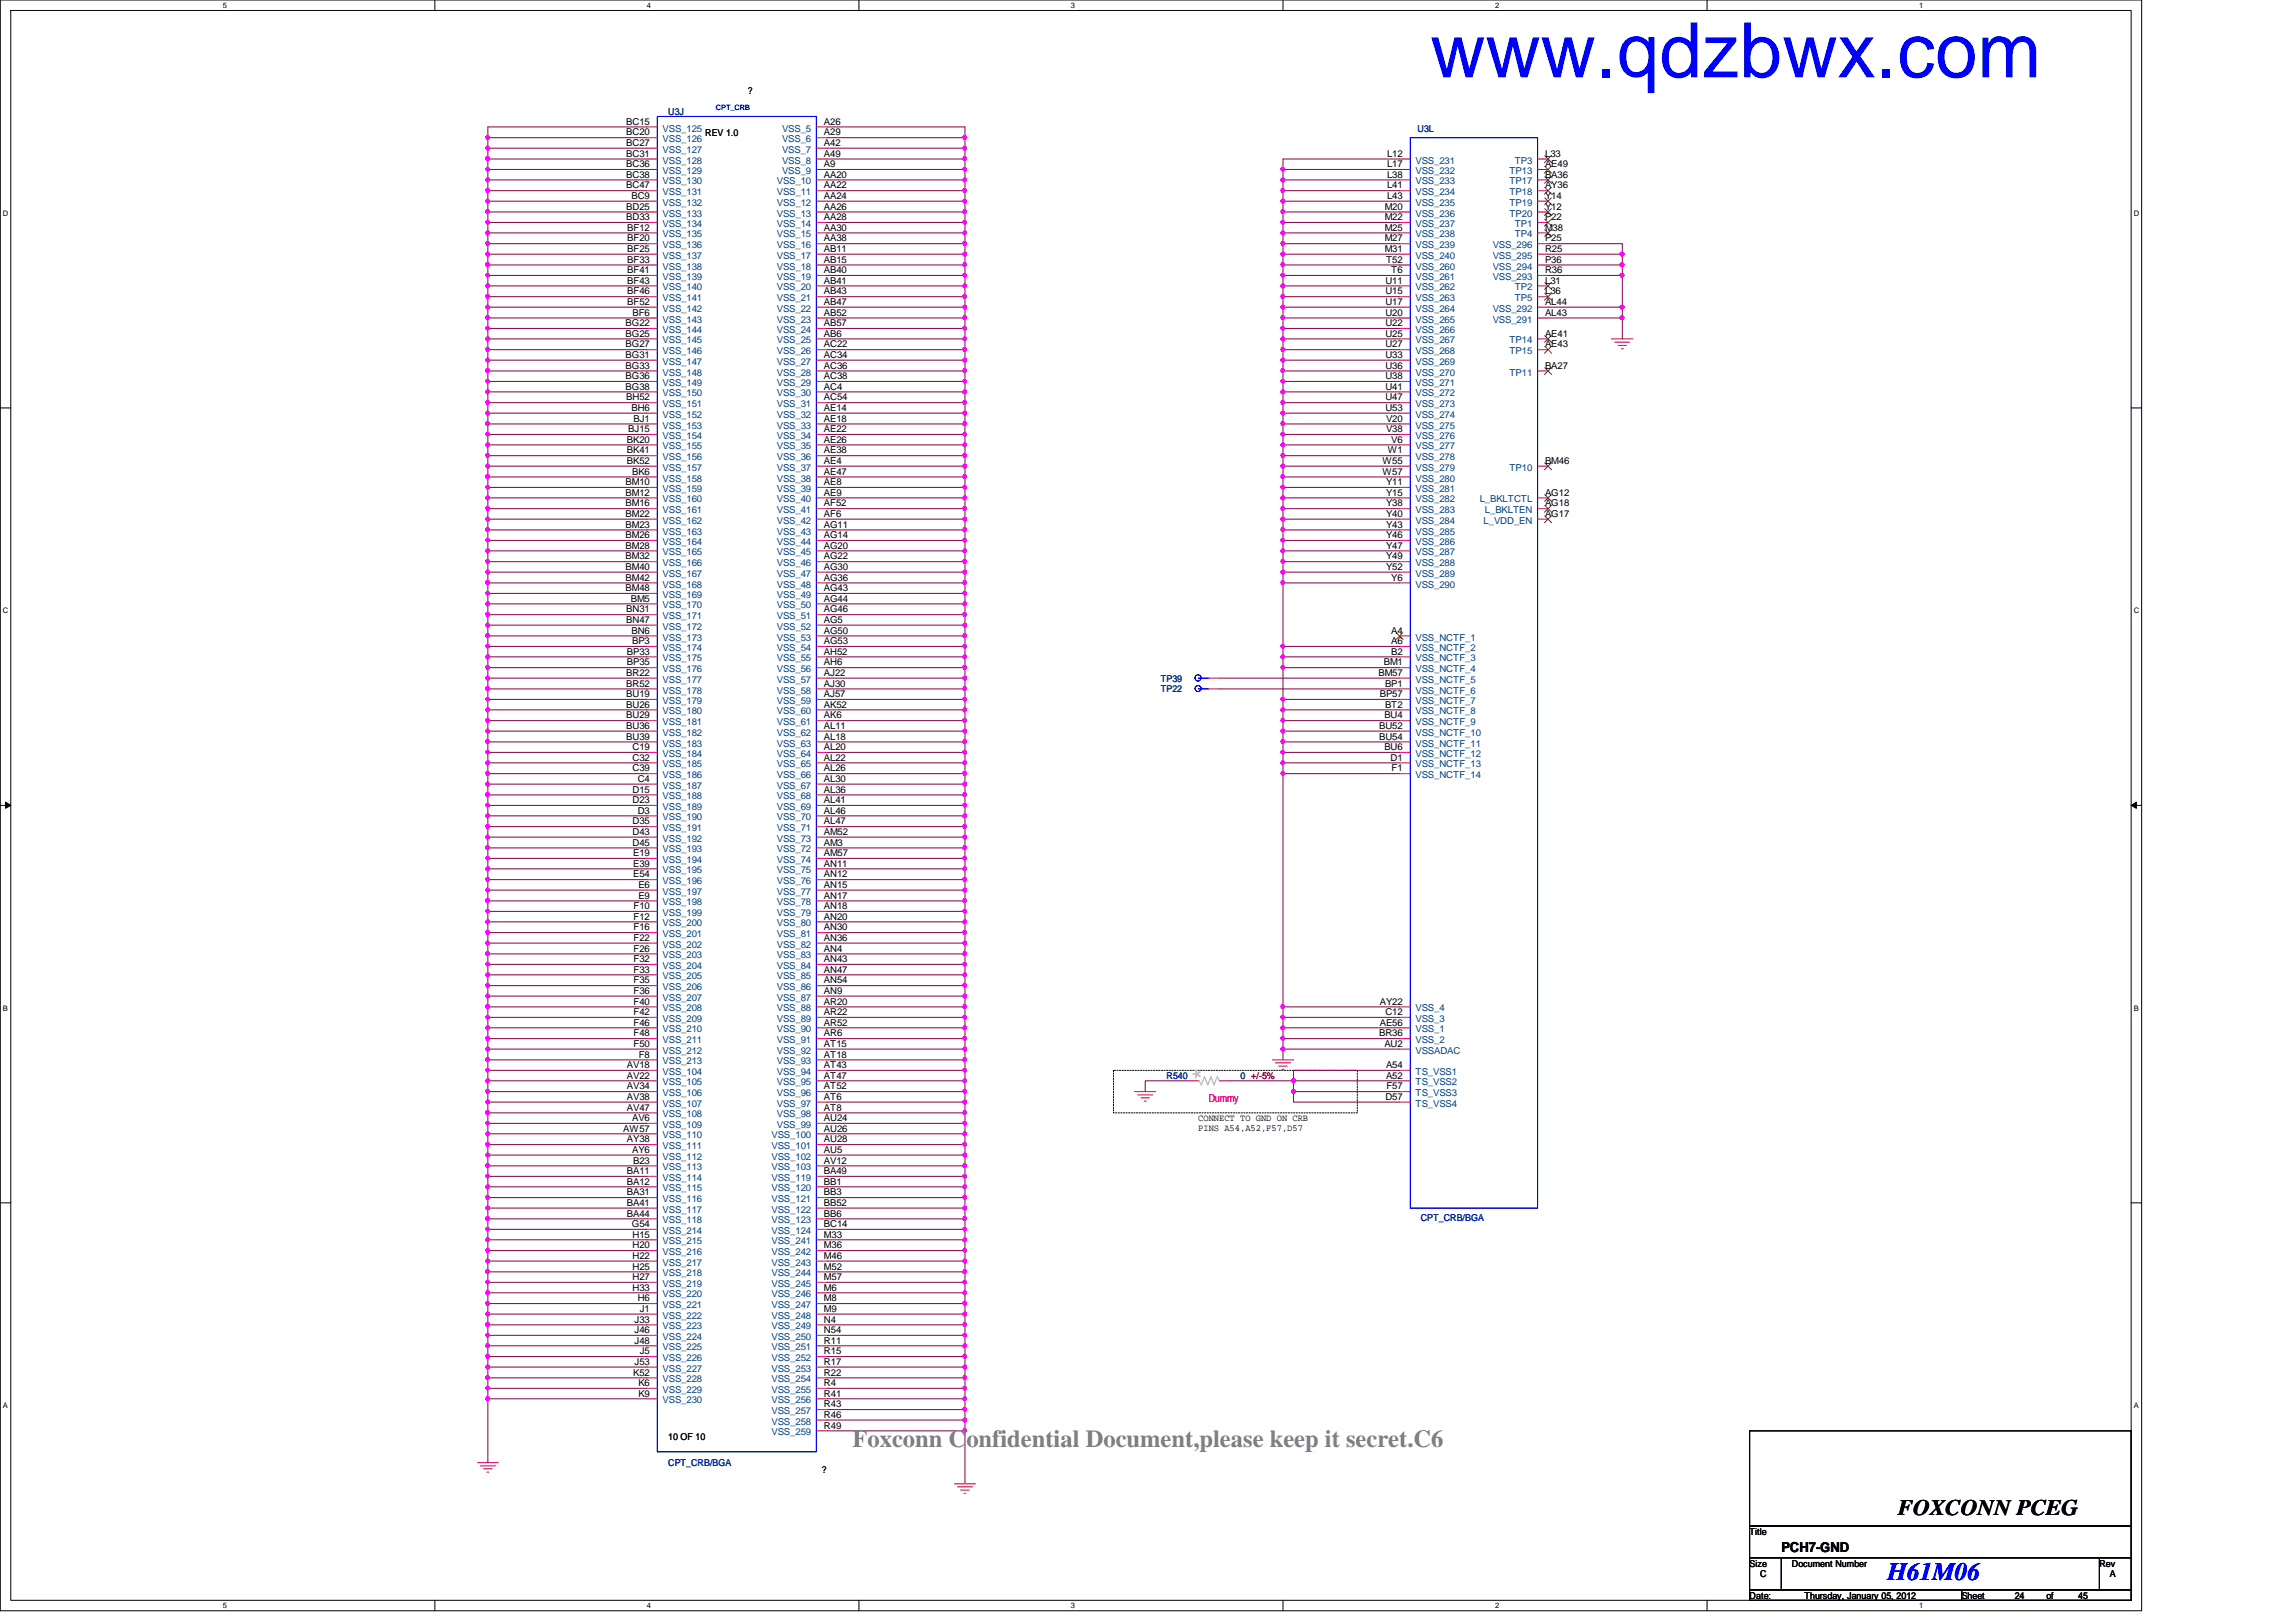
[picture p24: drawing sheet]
<svg xmlns="http://www.w3.org/2000/svg" width="297mm" height="210mm" viewBox="0 0 297 210" stroke-linecap="round" stroke-linejoin="round" font-family="sans-serif">
<defs><g id="words">
<text font-size="9.9" fill="#00f" x="185" y="10">www.qdzbwx.com</text>
<text font-size="3.3" fill="#00f" x="244.2" y="204.5">H61M06</text>
<text font-size="3.2" fill="#808080" x="110.3" y="187.3">Foxconn Confidential Document,please keep it secret.C6</text>
<text font-size="2.9" fill="#c0c0c0" x="156.1" y="139.9" transform="rotate(-90 156.1 139.9)">*</text>
<text font-size="2.9" x="245.5" y="196">FOXCONN PCEG</text>
<text font-size="1.8" x="230.5" y="200.8">PCH7-GND</text>
<text font-size="1.4" fill="#ff0080" x="156.4" y="142.6">Dummy</text>
<g font-size="1.2">
<text x="81" y="17.5">BC20</text>
<text x="81" y="16.1">BC15</text>
<text x="91.2" y="17.6">REV 1.0</text>
<text x="96.7" y="12.1">?</text>
<text x="106.6" y="17.5">A29</text>
<text x="106.6" y="16.1">A26</text>
<text x="81" y="23">BC38</text>
<text x="81" y="21.6">BC36</text>
<text x="81" y="20.3">BC31</text>
<text x="81" y="18.9">BC27</text>
<text x="106.6" y="21.6">A9</text>
<text x="106.6" y="20.3">A49</text>
<text x="106.6" y="18.9">A42</text>
<text x="106.6" y="23">AA20</text>
<text x="179.4" y="20.3">L12</text>
<text x="179.4" y="21.6">L17</text>
<text x="179.4" y="23">L38</text>
<text x="199.9" y="20.3">L33</text>
<text x="199.9" y="21.6">AE49</text>
<text x="199.9" y="23">BA36</text>
<text x="81" y="28.5">BD33</text>
<text x="81" y="27.1">BD25</text>
<text x="81" y="24.4">BC47</text>
<text x="81.1" y="29.8">BF12</text>
<text x="81.7" y="25.7">BC9</text>
<text x="106.6" y="28.5">AA28</text>
<text x="106.6" y="27.1">AA26</text>
<text x="106.6" y="25.7">AA24</text>
<text x="106.6" y="24.4">AA22</text>
<text x="106.6" y="29.8">AA30</text>
<text x="179.2" y="27.1">M20</text>
<text x="179.2" y="28.5">M22</text>
<text x="179.2" y="29.8">M25</text>
<text x="179.4" y="24.4">L41</text>
<text x="179.4" y="25.7">L43</text>
<text x="199.9" y="28.5">P22</text>
<text x="199.9" y="29.8">M38</text>
<text x="199.9" y="24.4">AY36</text>
<text x="199.9" y="25.7">Y14</text>
<text x="199.9" y="27.1">Y12</text>
<text x="81.1" y="35.3">BF41</text>
<text x="81.1" y="34">BF33</text>
<text x="81.1" y="32.6">BF25</text>
<text x="81.1" y="31.2">BF20</text>
<text x="106.6" y="35.3">AB40</text>
<text x="106.6" y="34">AB15</text>
<text x="106.6" y="32.6">AB11</text>
<text x="106.6" y="31.2">AA38</text>
<text x="179.2" y="31.2">M27</text>
<text x="179.2" y="32.6">M31</text>
<text x="179.3" y="34">T52</text>
<text x="180" y="35.3">T6</text>
<text x="199.9" y="31.2">P25</text>
<text x="199.9" y="32.6">R25</text>
<text x="199.9" y="34">P36</text>
<text x="199.9" y="35.3">R36</text>
<text x="81.1" y="39.5">BF52</text>
<text x="81.1" y="38.1">BF46</text>
<text x="81.1" y="36.7">BF43</text>
<text x="81.8" y="40.9">BF6</text>
<text x="106.6" y="40.9">AB52</text>
<text x="106.6" y="39.5">AB47</text>
<text x="106.6" y="38.1">AB43</text>
<text x="106.6" y="36.7">AB41</text>
<text x="179.2" y="36.7">U11</text>
<text x="179.2" y="38.1">U15</text>
<text x="179.2" y="39.5">U17</text>
<text x="179.2" y="40.9">U20</text>
<text x="199.9" y="39.5">AL44</text>
<text x="199.9" y="40.9">AL43</text>
<text x="199.9" y="36.7">L31</text>
<text x="199.9" y="38.1">L36</text>
<text x="80.9" y="47.7">BG33</text>
<text x="80.9" y="46.3">BG31</text>
<text x="80.9" y="45">BG27</text>
<text x="80.9" y="43.6">BG25</text>
<text x="80.9" y="42.2">BG22</text>
<text x="106.6" y="47.7">AC36</text>
<text x="106.6" y="46.3">AC34</text>
<text x="106.6" y="43.6">AB6</text>
<text x="106.6" y="42.2">AB57</text>
<text x="106.6" y="45">AC22</text>
<text x="179.2" y="42.2">U22</text>
<text x="179.2" y="46.3">U33</text>
<text x="179.2" y="43.6">U25</text>
<text x="179.2" y="45">U27</text>
<text x="179.2" y="47.7">U36</text>
<text x="199.9" y="43.6">AE41</text>
<text x="199.9" y="45">AE43</text>
<text x="199.9" y="47.7">BA27</text>
<text x="80.9" y="50.4">BG38</text>
<text x="80.9" y="49.1">BG36</text>
<text x="81" y="51.8">BH52</text>
<text x="81.7" y="53.2">BH6</text>
<text x="106.6" y="53.2">AE14</text>
<text x="106.6" y="51.8">AC54</text>
<text x="106.6" y="50.4">AC4</text>
<text x="106.6" y="49.1">AC38</text>
<text x="179.2" y="49.1">U38</text>
<text x="179.2" y="50.4">U41</text>
<text x="179.2" y="51.8">U47</text>
<text x="179.2" y="53.2">U53</text>
<text x="81.1" y="58.7">BK41</text>
<text x="81.1" y="57.3">BK20</text>
<text x="81.3" y="55.9">BJ15</text>
<text x="82" y="54.6">BJ1</text>
<text x="106.6" y="58.7">AE38</text>
<text x="106.6" y="57.3">AE26</text>
<text x="106.6" y="54.6">AE18</text>
<text x="106.6" y="55.9">AE22</text>
<text x="179.3" y="54.6">V20</text>
<text x="179.3" y="55.9">V38</text>
<text x="179.5" y="58.7">W1</text>
<text x="180" y="57.3">V6</text>
<text x="80.9" y="65.5">BM16</text>
<text x="80.9" y="64.1">BM12</text>
<text x="80.9" y="62.8">BM10</text>
<text x="81.1" y="60">BK52</text>
<text x="81.8" y="61.4">BK6</text>
<text x="106.6" y="65.5">AF52</text>
<text x="106.6" y="64.1">AE9</text>
<text x="106.6" y="61.4">AE47</text>
<text x="106.6" y="60">AE4</text>
<text x="106.6" y="62.8">AE8</text>
<text x="178.9" y="60">W55</text>
<text x="178.9" y="61.4">W57</text>
<text x="179.3" y="62.8">Y11</text>
<text x="179.3" y="64.1">Y15</text>
<text x="179.3" y="65.5">Y38</text>
<text x="199.9" y="65.5">AG18</text>
<text x="199.9" y="64.1">AG12</text>
<text x="199.9" y="60">BM46</text>
<text x="80.9" y="71">BM28</text>
<text x="80.9" y="69.6">BM26</text>
<text x="80.9" y="68.3">BM23</text>
<text x="80.9" y="66.9">BM22</text>
<text x="106.6" y="71">AG20</text>
<text x="106.6" y="69.6">AG14</text>
<text x="106.6" y="68.3">AG11</text>
<text x="106.6" y="66.9">AF6</text>
<text x="179.3" y="68.3">Y43</text>
<text x="179.3" y="69.6">Y46</text>
<text x="179.3" y="71">Y47</text>
<text x="179.3" y="66.9">Y40</text>
<text x="199.9" y="66.9">AG17</text>
<text x="80.9" y="76.5">BM48</text>
<text x="80.9" y="75.1">BM42</text>
<text x="80.9" y="73.7">BM40</text>
<text x="80.9" y="72.4">BM32</text>
<text x="81.6" y="77.9">BM5</text>
<text x="106.6" y="77.9">AG44</text>
<text x="106.6" y="76.5">AG43</text>
<text x="106.6" y="73.7">AG30</text>
<text x="106.6" y="75.1">AG36</text>
<text x="106.6" y="72.4">AG22</text>
<text x="179.3" y="72.4">Y49</text>
<text x="179.3" y="73.7">Y52</text>
<text x="180" y="75.1">Y6</text>
<text x="81" y="80.6">BN47</text>
<text x="81" y="79.2">BN31</text>
<text x="81.7" y="82">BN6</text>
<text x="81.8" y="83.4">BP3</text>
<text x="106.6" y="83.4">AG53</text>
<text x="106.6" y="82">AG50</text>
<text x="106.6" y="80.6">AG5</text>
<text x="106.6" y="79.2">AG46</text>
<text x="180" y="82">A4</text>
<text x="180" y="83.4">A6</text>
<text x="81" y="88.9">BR52</text>
<text x="81" y="87.5">BR22</text>
<text x="81.1" y="86.1">BP35</text>
<text x="81.1" y="84.7">BP33</text>
<text x="106.6" y="88.9">AJ30</text>
<text x="106.6" y="87.5">AJ22</text>
<text x="106.6" y="86.1">AH6</text>
<text x="106.6" y="84.7">AH52</text>
<text x="178.3" y="87.5">BM57</text>
<text x="179" y="86.1">BM1</text>
<text x="179.2" y="88.9">BP1</text>
<text x="180" y="84.7">B2</text>
<text x="81" y="95.7">BU39</text>
<text x="81" y="94.3">BU36</text>
<text x="81" y="93">BU29</text>
<text x="81" y="91.6">BU26</text>
<text x="81" y="90.2">BU19</text>
<text x="106.6" y="95.7">AL18</text>
<text x="106.6" y="94.3">AL11</text>
<text x="106.6" y="93">AK6</text>
<text x="106.6" y="91.6">AK52</text>
<text x="106.6" y="90.2">AJ57</text>
<text x="178.4" y="94.3">BU52</text>
<text x="178.4" y="95.7">BU54</text>
<text x="178.5" y="90.2">BP57</text>
<text x="179.1" y="93">BU4</text>
<text x="179.2" y="91.6">BT2</text>
<text x="81.8" y="99.8">C39</text>
<text x="81.8" y="98.4">C32</text>
<text x="81.8" y="97.1">C19</text>
<text x="82.5" y="101.2">C4</text>
<text x="106.6" y="101.2">AL30</text>
<text x="106.6" y="99.8">AL26</text>
<text x="106.6" y="98.4">AL22</text>
<text x="106.6" y="97.1">AL20</text>
<text x="179.1" y="97.1">BU6</text>
<text x="179.9" y="98.4">D1</text>
<text x="180" y="99.8">F1</text>
<text x="81.8" y="106.7">D35</text>
<text x="81.8" y="103.9">D23</text>
<text x="81.8" y="102.6">D15</text>
<text x="82.5" y="105.3">D3</text>
<text x="106.6" y="106.7">AL47</text>
<text x="106.6" y="105.3">AL46</text>
<text x="106.6" y="103.9">AL41</text>
<text x="106.6" y="102.6">AL36</text>
<text x="81.8" y="109.4">D45</text>
<text x="81.8" y="108">D43</text>
<text x="81.9" y="113.5">E54</text>
<text x="81.9" y="112.1">E39</text>
<text x="81.9" y="110.8">E19</text>
<text x="106.6" y="113.5">AN12</text>
<text x="106.6" y="112.1">AN11</text>
<text x="106.6" y="110.8">AM57</text>
<text x="106.6" y="109.4">AM3</text>
<text x="106.6" y="108">AM52</text>
<text x="82" y="119">F12</text>
<text x="82" y="117.6">F10</text>
<text x="82.6" y="116.3">E9</text>
<text x="82.6" y="114.9">E6</text>
<text x="106.6" y="119">AN20</text>
<text x="106.6" y="117.6">AN18</text>
<text x="106.6" y="116.3">AN17</text>
<text x="106.6" y="114.9">AN15</text>
<text x="82" y="125.9">F33</text>
<text x="82" y="124.5">F32</text>
<text x="82" y="123.1">F26</text>
<text x="82" y="121.8">F22</text>
<text x="82" y="120.4">F16</text>
<text x="106.6" y="125.9">AN47</text>
<text x="106.6" y="124.5">AN43</text>
<text x="106.6" y="123.1">AN4</text>
<text x="106.6" y="121.8">AN36</text>
<text x="106.6" y="120.4">AN30</text>
<text x="82" y="131.4">F42</text>
<text x="82" y="130">F40</text>
<text x="82" y="128.6">F36</text>
<text x="82" y="127.3">F35</text>
<text x="106.6" y="131.4">AR22</text>
<text x="106.6" y="130">AR20</text>
<text x="106.6" y="128.6">AN9</text>
<text x="106.6" y="127.3">AN54</text>
<text x="178.5" y="130">AY22</text>
<text x="179.2" y="131.4">C12</text>
<text x="82" y="135.5">F50</text>
<text x="82" y="134.1">F48</text>
<text x="82" y="132.7">F46</text>
<text x="82.6" y="136.9">F8</text>
<text x="106.6" y="136.9">AT18</text>
<text x="106.6" y="135.5">AT15</text>
<text x="106.6" y="134.1">AR6</text>
<text x="106.6" y="132.7">AR52</text>
<text x="178.4" y="134.1">BR36</text>
<text x="178.5" y="132.7">AE56</text>
<text x="179.1" y="135.5">AU2</text>
<text x="81.1" y="143.7">AV47</text>
<text x="81.1" y="142.3">AV38</text>
<text x="81.1" y="141">AV34</text>
<text x="81.1" y="139.6">AV22</text>
<text x="81.1" y="138.2">AV18</text>
<text x="106.6" y="143.7">AT8</text>
<text x="106.6" y="142.3">AT6</text>
<text x="106.6" y="141">AT52</text>
<text x="106.6" y="139.6">AT47</text>
<text x="106.6" y="138.2">AT43</text>
<text x="179.2" y="142.3">D57</text>
<text x="179.3" y="138.2">A54</text>
<text x="179.3" y="139.6">A52</text>
<text x="179.4" y="141">F57</text>
<text x="80.6" y="146.4">AW57</text>
<text x="81.1" y="147.8">AY38</text>
<text x="81.8" y="149.2">AY6</text>
<text x="81.8" y="145.1">AV6</text>
<text x="106.6" y="149.2">AU5</text>
<text x="106.6" y="147.8">AU28</text>
<text x="106.6" y="146.4">AU26</text>
<text x="106.6" y="145.1">AU24</text>
<text x="155" y="145">CONNECT TO GND ON CRB</text>
<text x="155" y="146.4">PINS A54,A52,F57,D57</text>
<text x="81.1" y="154.7">BA31</text>
<text x="81.1" y="153.3">BA12</text>
<text x="81.1" y="151.9">BA11</text>
<text x="81.9" y="150.6">B23</text>
<text x="106.6" y="154.7">BB3</text>
<text x="106.6" y="153.3">BB1</text>
<text x="106.6" y="151.9">BA49</text>
<text x="106.6" y="150.6">AV12</text>
<text x="81.1" y="157.4">BA44</text>
<text x="81.1" y="156">BA41</text>
<text x="81.7" y="158.8">G54</text>
<text x="81.8" y="161.5">H20</text>
<text x="81.8" y="160.1">H15</text>
<text x="106.6" y="161.5">M36</text>
<text x="106.6" y="160.1">M33</text>
<text x="106.6" y="158.8">BC14</text>
<text x="106.6" y="157.4">BB6</text>
<text x="106.6" y="156">BB52</text>
<text x="81.8" y="167">H33</text>
<text x="81.8" y="165.7">H27</text>
<text x="81.8" y="164.3">H25</text>
<text x="81.8" y="162.9">H22</text>
<text x="106.6" y="167">M6</text>
<text x="106.6" y="165.7">M57</text>
<text x="106.6" y="164.3">M52</text>
<text x="106.6" y="162.9">M46</text>
<text x="82.1" y="173.9">J48</text>
<text x="82.1" y="172.5">J46</text>
<text x="82.1" y="171.2">J33</text>
<text x="82.5" y="168.4">H6</text>
<text x="82.8" y="169.8">J1</text>
<text x="106.6" y="173.9">R11</text>
<text x="106.6" y="172.5">N54</text>
<text x="106.6" y="171.2">N4</text>
<text x="106.6" y="169.8">M9</text>
<text x="106.6" y="168.4">M8</text>
<text x="81.9" y="178">K52</text>
<text x="82.1" y="176.6">J53</text>
<text x="82.6" y="179.4">K6</text>
<text x="82.8" y="175.3">J5</text>
<text x="106.6" y="179.4">R4</text>
<text x="106.6" y="178">R22</text>
<text x="106.6" y="176.6">R17</text>
<text x="106.6" y="175.3">R15</text>
<text x="82.6" y="180.7">K9</text>
<text x="106.6" y="184.9">R49</text>
<text x="106.6" y="183.5">R46</text>
<text x="106.6" y="182.1">R43</text>
<text x="106.6" y="180.7">R41</text>
<text x="86.4" y="186.3">10 OF 10</text>
<text x="106.3" y="190.7">?</text>
<text x="226.4" y="198.6">Title</text>
<text x="226.4" y="202.7">Size</text>
<text x="231.8" y="202.7">Document Number</text>
<text x="271.6" y="202.7">Rev</text>
<text x="226.4" y="206.9">Date:</text>
<text x="227.7" y="204.1">C</text>
<text x="233.5" y="206.9">Thursday, January 05, 2012</text>
<text x="253.8" y="206.9">Sheet</text>
<text x="260.6" y="206.9">24</text>
<text x="264.7" y="206.9">of</text>
<text x="268.9" y="206.9">45</text>
<text x="273" y="204.1">A</text>
</g>
<g font-size="1.2" fill="#004080">
<text x="85.7" y="17">VSS_125</text>
<text x="101.2" y="17">VSS_5</text>
<text x="85.7" y="23.9">VSS_130</text>
<text x="85.7" y="22.5">VSS_129</text>
<text x="85.7" y="21.2">VSS_128</text>
<text x="85.7" y="19.8">VSS_127</text>
<text x="85.7" y="18.4">VSS_126</text>
<text x="100.5" y="23.9">VSS_10</text>
<text x="101.2" y="22.5">VSS_9</text>
<text x="101.2" y="21.2">VSS_8</text>
<text x="101.2" y="19.8">VSS_7</text>
<text x="101.2" y="18.4">VSS_6</text>
<text x="183.1" y="21.2">VSS_231</text>
<text x="183.1" y="22.5">VSS_232</text>
<text x="183.1" y="23.9">VSS_233</text>
<text x="195.3" y="22.5">TP13</text>
<text x="195.3" y="23.9">TP17</text>
<text x="196" y="21.2">TP3</text>
<text x="85.7" y="29.4">VSS_134</text>
<text x="85.7" y="28">VSS_133</text>
<text x="85.7" y="26.6">VSS_132</text>
<text x="85.7" y="25.3">VSS_131</text>
<text x="100.5" y="29.4">VSS_14</text>
<text x="100.5" y="28">VSS_13</text>
<text x="100.5" y="26.6">VSS_12</text>
<text x="100.5" y="25.3">VSS_11</text>
<text x="183.1" y="25.3">VSS_234</text>
<text x="183.1" y="26.6">VSS_235</text>
<text x="183.1" y="28">VSS_236</text>
<text x="183.1" y="29.4">VSS_237</text>
<text x="195.3" y="25.3">TP18</text>
<text x="195.3" y="26.6">TP19</text>
<text x="195.3" y="28">TP20</text>
<text x="196" y="29.4">TP1</text>
<text x="85.7" y="34.9">VSS_138</text>
<text x="85.7" y="33.5">VSS_137</text>
<text x="85.7" y="32.1">VSS_136</text>
<text x="85.7" y="30.7">VSS_135</text>
<text x="100.5" y="34.9">VSS_18</text>
<text x="100.5" y="33.5">VSS_17</text>
<text x="100.5" y="32.1">VSS_16</text>
<text x="100.5" y="30.7">VSS_15</text>
<text x="183.1" y="30.7">VSS_238</text>
<text x="183.1" y="32.1">VSS_239</text>
<text x="183.1" y="33.5">VSS_240</text>
<text x="183.1" y="34.9">VSS_260</text>
<text x="193.1" y="32.1">VSS_296</text>
<text x="193.1" y="33.5">VSS_295</text>
<text x="193.1" y="34.9">VSS_294</text>
<text x="196" y="30.7">TP4</text>
<text x="85.7" y="41.7">VSS_143</text>
<text x="85.7" y="40.3">VSS_142</text>
<text x="85.7" y="39">VSS_141</text>
<text x="85.7" y="37.6">VSS_140</text>
<text x="85.7" y="36.2">VSS_139</text>
<text x="100.5" y="41.7">VSS_23</text>
<text x="100.5" y="40.3">VSS_22</text>
<text x="100.5" y="39">VSS_21</text>
<text x="100.5" y="37.6">VSS_20</text>
<text x="100.5" y="36.2">VSS_19</text>
<text x="183.1" y="36.2">VSS_261</text>
<text x="183.1" y="37.6">VSS_262</text>
<text x="183.1" y="39">VSS_263</text>
<text x="183.1" y="40.3">VSS_264</text>
<text x="183.1" y="41.7">VSS_265</text>
<text x="193.1" y="36.2">VSS_293</text>
<text x="193.1" y="40.3">VSS_292</text>
<text x="193.1" y="41.7">VSS_291</text>
<text x="196" y="37.6">TP2</text>
<text x="196" y="39">TP5</text>
<text x="85.7" y="47.2">VSS_147</text>
<text x="85.7" y="45.8">VSS_146</text>
<text x="85.7" y="44.4">VSS_145</text>
<text x="85.7" y="43.1">VSS_144</text>
<text x="100.5" y="47.2">VSS_27</text>
<text x="100.5" y="44.4">VSS_25</text>
<text x="100.5" y="43.1">VSS_24</text>
<text x="100.5" y="45.8">VSS_26</text>
<text x="183.1" y="43.1">VSS_266</text>
<text x="183.1" y="47.2">VSS_269</text>
<text x="183.1" y="44.4">VSS_267</text>
<text x="183.1" y="45.8">VSS_268</text>
<text x="195.3" y="44.4">TP14</text>
<text x="195.3" y="45.8">TP15</text>
<text x="85.7" y="52.7">VSS_151</text>
<text x="85.7" y="51.3">VSS_150</text>
<text x="85.7" y="50">VSS_149</text>
<text x="85.7" y="48.6">VSS_148</text>
<text x="100.5" y="52.7">VSS_31</text>
<text x="100.5" y="51.3">VSS_30</text>
<text x="100.5" y="50">VSS_29</text>
<text x="100.5" y="48.6">VSS_28</text>
<text x="183.1" y="50">VSS_271</text>
<text x="183.1" y="51.3">VSS_272</text>
<text x="183.1" y="52.7">VSS_273</text>
<text x="183.1" y="48.6">VSS_270</text>
<text x="195.3" y="48.6">TP11</text>
<text x="85.7" y="59.6">VSS_156</text>
<text x="85.7" y="58.2">VSS_155</text>
<text x="85.7" y="56.8">VSS_154</text>
<text x="85.7" y="55.5">VSS_153</text>
<text x="85.7" y="54.1">VSS_152</text>
<text x="100.5" y="59.6">VSS_36</text>
<text x="100.5" y="58.2">VSS_35</text>
<text x="100.5" y="55.5">VSS_33</text>
<text x="100.5" y="54.1">VSS_32</text>
<text x="100.5" y="56.8">VSS_34</text>
<text x="183.1" y="54.1">VSS_274</text>
<text x="183.1" y="55.5">VSS_275</text>
<text x="183.1" y="56.8">VSS_276</text>
<text x="183.1" y="58.2">VSS_277</text>
<text x="183.1" y="59.6">VSS_278</text>
<text x="85.7" y="65">VSS_160</text>
<text x="85.7" y="63.7">VSS_159</text>
<text x="85.7" y="62.3">VSS_158</text>
<text x="85.7" y="60.9">VSS_157</text>
<text x="100.5" y="65">VSS_40</text>
<text x="100.5" y="62.3">VSS_38</text>
<text x="100.5" y="60.9">VSS_37</text>
<text x="100.5" y="63.7">VSS_39</text>
<text x="183.1" y="60.9">VSS_279</text>
<text x="183.1" y="63.7">VSS_281</text>
<text x="183.1" y="62.3">VSS_280</text>
<text x="183.1" y="65">VSS_282</text>
<text x="191.4" y="65">L_BKLTCTL</text>
<text x="195.3" y="60.9">TP10</text>
<text x="85.7" y="71.9">VSS_165</text>
<text x="85.7" y="70.5">VSS_164</text>
<text x="85.7" y="69.2">VSS_163</text>
<text x="85.7" y="67.8">VSS_162</text>
<text x="85.7" y="66.4">VSS_161</text>
<text x="100.5" y="66.4">VSS_41</text>
<text x="100.5" y="71.9">VSS_45</text>
<text x="100.5" y="70.5">VSS_44</text>
<text x="100.5" y="69.2">VSS_43</text>
<text x="100.5" y="67.8">VSS_42</text>
<text x="183.1" y="69.2">VSS_285</text>
<text x="183.1" y="70.5">VSS_286</text>
<text x="183.1" y="71.9">VSS_287</text>
<text x="183.1" y="66.4">VSS_283</text>
<text x="183.1" y="67.8">VSS_284</text>
<text x="191.9" y="67.8">L_VDD_EN</text>
<text x="192.1" y="66.4">L_BKLTEN</text>
<text x="85.7" y="77.4">VSS_169</text>
<text x="85.7" y="76">VSS_168</text>
<text x="85.7" y="74.6">VSS_167</text>
<text x="85.7" y="73.3">VSS_166</text>
<text x="100.5" y="77.4">VSS_49</text>
<text x="100.5" y="74.6">VSS_47</text>
<text x="100.5" y="76">VSS_48</text>
<text x="100.5" y="73.3">VSS_46</text>
<text x="183.1" y="73.3">VSS_288</text>
<text x="183.1" y="74.6">VSS_289</text>
<text x="183.1" y="76">VSS_290</text>
<text x="85.7" y="82.9">VSS_173</text>
<text x="85.7" y="81.5">VSS_172</text>
<text x="85.7" y="80.1">VSS_171</text>
<text x="85.7" y="78.7">VSS_170</text>
<text x="100.5" y="78.7">VSS_50</text>
<text x="100.5" y="82.9">VSS_53</text>
<text x="100.5" y="81.5">VSS_52</text>
<text x="100.5" y="80.1">VSS_51</text>
<text x="183.1" y="82.9">VSS_NCTF_1</text>
<text x="85.7" y="89.7">VSS_178</text>
<text x="85.7" y="88.3">VSS_177</text>
<text x="85.7" y="87">VSS_176</text>
<text x="85.7" y="85.6">VSS_175</text>
<text x="85.7" y="84.2">VSS_174</text>
<text x="100.5" y="89.7">VSS_58</text>
<text x="100.5" y="88.3">VSS_57</text>
<text x="100.5" y="87">VSS_56</text>
<text x="100.5" y="85.6">VSS_55</text>
<text x="100.5" y="84.2">VSS_54</text>
<text x="183.1" y="84.2">VSS_NCTF_2</text>
<text x="183.1" y="85.6">VSS_NCTF_3</text>
<text x="183.1" y="87">VSS_NCTF_4</text>
<text x="183.1" y="88.3">VSS_NCTF_5</text>
<text x="183.1" y="89.7">VSS_NCTF_6</text>
<text x="85.7" y="95.2">VSS_182</text>
<text x="85.7" y="93.9">VSS_181</text>
<text x="85.7" y="92.5">VSS_180</text>
<text x="85.7" y="91.1">VSS_179</text>
<text x="100.5" y="95.2">VSS_62</text>
<text x="100.5" y="93.9">VSS_61</text>
<text x="100.5" y="92.5">VSS_60</text>
<text x="100.5" y="91.1">VSS_59</text>
<text x="183.1" y="91.1">VSS_NCTF_7</text>
<text x="183.1" y="92.5">VSS_NCTF_8</text>
<text x="183.1" y="93.9">VSS_NCTF_9</text>
<text x="183.1" y="95.2">VSS_NCTF_10</text>
<text x="85.7" y="100.7">VSS_186</text>
<text x="85.7" y="99.3">VSS_185</text>
<text x="85.7" y="98">VSS_184</text>
<text x="85.7" y="96.6">VSS_183</text>
<text x="100.5" y="100.7">VSS_66</text>
<text x="100.5" y="99.3">VSS_65</text>
<text x="100.5" y="98">VSS_64</text>
<text x="100.5" y="96.6">VSS_63</text>
<text x="183.1" y="96.6">VSS_NCTF_11</text>
<text x="183.1" y="98">VSS_NCTF_12</text>
<text x="183.1" y="99.3">VSS_NCTF_13</text>
<text x="183.1" y="100.7">VSS_NCTF_14</text>
<text x="85.7" y="107.6">VSS_191</text>
<text x="85.7" y="106.2">VSS_190</text>
<text x="85.7" y="104.8">VSS_189</text>
<text x="85.7" y="103.5">VSS_188</text>
<text x="85.7" y="102.1">VSS_187</text>
<text x="100.5" y="107.6">VSS_71</text>
<text x="100.5" y="106.2">VSS_70</text>
<text x="100.5" y="104.8">VSS_69</text>
<text x="100.5" y="103.5">VSS_68</text>
<text x="100.5" y="102.1">VSS_67</text>
<text x="85.7" y="113">VSS_195</text>
<text x="85.7" y="111.7">VSS_194</text>
<text x="85.7" y="110.3">VSS_193</text>
<text x="85.7" y="108.9">VSS_192</text>
<text x="100.5" y="113">VSS_75</text>
<text x="100.5" y="111.7">VSS_74</text>
<text x="100.5" y="110.3">VSS_72</text>
<text x="100.5" y="108.9">VSS_73</text>
<text x="85.7" y="119.9">VSS_200</text>
<text x="85.7" y="118.5">VSS_199</text>
<text x="85.7" y="117.2">VSS_198</text>
<text x="85.7" y="115.8">VSS_197</text>
<text x="85.7" y="114.4">VSS_196</text>
<text x="100.5" y="119.9">VSS_80</text>
<text x="100.5" y="118.5">VSS_79</text>
<text x="100.5" y="117.2">VSS_78</text>
<text x="100.5" y="115.8">VSS_77</text>
<text x="100.5" y="114.4">VSS_76</text>
<text x="85.7" y="125.4">VSS_204</text>
<text x="85.7" y="124">VSS_203</text>
<text x="85.7" y="122.6">VSS_202</text>
<text x="85.7" y="121.3">VSS_201</text>
<text x="100.5" y="125.4">VSS_84</text>
<text x="100.5" y="124">VSS_83</text>
<text x="100.5" y="122.6">VSS_82</text>
<text x="100.5" y="121.3">VSS_81</text>
<text x="85.7" y="130.9">VSS_208</text>
<text x="85.7" y="129.5">VSS_207</text>
<text x="85.7" y="128.1">VSS_206</text>
<text x="85.7" y="126.7">VSS_205</text>
<text x="100.5" y="130.9">VSS_88</text>
<text x="100.5" y="129.5">VSS_87</text>
<text x="100.5" y="128.1">VSS_86</text>
<text x="100.5" y="126.7">VSS_85</text>
<text x="183.1" y="130.9">VSS_4</text>
<text x="85.7" y="137.8">VSS_213</text>
<text x="85.7" y="136.4">VSS_212</text>
<text x="85.7" y="135">VSS_211</text>
<text x="85.7" y="133.6">VSS_210</text>
<text x="85.7" y="132.2">VSS_209</text>
<text x="100.5" y="137.8">VSS_93</text>
<text x="100.5" y="136.4">VSS_92</text>
<text x="100.5" y="135">VSS_91</text>
<text x="100.5" y="133.6">VSS_90</text>
<text x="100.5" y="132.2">VSS_89</text>
<text x="183.1" y="132.2">VSS_3</text>
<text x="183.1" y="133.6">VSS_1</text>
<text x="183.1" y="135">VSS_2</text>
<text x="183.1" y="136.4">VSSADAC</text>
<text x="85.7" y="143.2">VSS_107</text>
<text x="85.7" y="141.9">VSS_106</text>
<text x="85.7" y="140.5">VSS_105</text>
<text x="85.7" y="139.1">VSS_104</text>
<text x="100.5" y="143.2">VSS_97</text>
<text x="100.5" y="141.9">VSS_96</text>
<text x="100.5" y="140.5">VSS_95</text>
<text x="100.5" y="139.1">VSS_94</text>
<text x="183.1" y="139.1">TS_VSS1</text>
<text x="183.1" y="140.5">TS_VSS2</text>
<text x="183.1" y="141.9">TS_VSS3</text>
<text x="183.1" y="143.2">TS_VSS4</text>
<text x="85.7" y="148.7">VSS_111</text>
<text x="85.7" y="147.3">VSS_110</text>
<text x="85.7" y="146">VSS_109</text>
<text x="85.7" y="144.6">VSS_108</text>
<text x="99.8" y="148.7">VSS_101</text>
<text x="99.8" y="147.3">VSS_100</text>
<text x="100.5" y="146">VSS_99</text>
<text x="100.5" y="144.6">VSS_98</text>
<text x="85.7" y="155.6">VSS_116</text>
<text x="85.7" y="154.2">VSS_115</text>
<text x="85.7" y="152.8">VSS_114</text>
<text x="85.7" y="151.5">VSS_113</text>
<text x="85.7" y="150.1">VSS_112</text>
<text x="99.8" y="155.6">VSS_121</text>
<text x="99.8" y="154.2">VSS_120</text>
<text x="99.8" y="152.8">VSS_119</text>
<text x="99.8" y="151.5">VSS_103</text>
<text x="99.8" y="150.1">VSS_102</text>
<text x="85.7" y="161">VSS_215</text>
<text x="85.7" y="159.7">VSS_214</text>
<text x="85.7" y="158.3">VSS_118</text>
<text x="85.7" y="156.9">VSS_117</text>
<text x="99.8" y="161">VSS_241</text>
<text x="99.8" y="159.7">VSS_124</text>
<text x="99.8" y="158.3">VSS_123</text>
<text x="99.8" y="156.9">VSS_122</text>
<text x="85.7" y="167.9">VSS_220</text>
<text x="85.7" y="166.5">VSS_219</text>
<text x="85.7" y="165.2">VSS_218</text>
<text x="85.7" y="163.8">VSS_217</text>
<text x="85.7" y="162.4">VSS_216</text>
<text x="99.8" y="167.9">VSS_246</text>
<text x="99.8" y="166.5">VSS_245</text>
<text x="99.8" y="165.2">VSS_244</text>
<text x="99.8" y="163.8">VSS_243</text>
<text x="99.8" y="162.4">VSS_242</text>
<text x="85.7" y="173.4">VSS_224</text>
<text x="85.7" y="172">VSS_223</text>
<text x="85.7" y="170.6">VSS_222</text>
<text x="85.7" y="169.3">VSS_221</text>
<text x="99.8" y="173.4">VSS_250</text>
<text x="99.8" y="172">VSS_249</text>
<text x="99.8" y="170.6">VSS_248</text>
<text x="99.8" y="169.3">VSS_247</text>
<text x="85.7" y="178.9">VSS_228</text>
<text x="85.7" y="177.5">VSS_227</text>
<text x="85.7" y="176.1">VSS_226</text>
<text x="85.7" y="174.8">VSS_225</text>
<text x="99.8" y="178.9">VSS_254</text>
<text x="99.8" y="177.5">VSS_253</text>
<text x="99.8" y="176.1">VSS_252</text>
<text x="99.8" y="174.8">VSS_251</text>
<text x="85.7" y="181.6">VSS_230</text>
<text x="85.7" y="180.3">VSS_229</text>
<text x="99.8" y="185.8">VSS_259</text>
<text x="99.8" y="184.4">VSS_258</text>
<text x="99.8" y="183">VSS_257</text>
<text x="99.8" y="181.6">VSS_256</text>
<text x="99.8" y="180.3">VSS_255</text>
</g>
<g font-size="1.2" fill="#000080">
<text x="86.4" y="14.9">U3J</text>
<text x="183.4" y="17">U3L</text>
<text x="150.2" y="88.2">TP39</text>
<text x="150.2" y="89.6">TP22</text>
<text x="150.9" y="139.7">R540</text>
<text x="160.5" y="139.7">0 +/-5%</text>
<text x="183.8" y="158">CPT_CRB/BGA</text>
<text x="86.4" y="189.7">CPT_CRB/BGA</text>
</g>
<g font-size="1">
<text x="28.8" y="1">5</text>
<text x="83.7" y="1">4</text>
<text x="138.6" y="1">3</text>
<text x="193.4" y="1">2</text>
<text x="248.3" y="1">1</text>
<text x=".4" y="27.9">D</text>
<text x="276.1" y="27.9">D</text>
<text x=".4" y="79.4">C</text>
<text x="276.1" y="79.4">C</text>
<text x=".4" y="130.8">B</text>
<text x="276.1" y="130.8">B</text>
<text x=".4" y="182.2">A</text>
<text x="276.1" y="182.2">A</text>
<text x="28.8" y="208.1">5</text>
<text x="83.7" y="208.1">4</text>
<text x="138.6" y="208.1">3</text>
<text x="193.4" y="208.1">2</text>
<text x="248.3" y="208.1">1</text>
</g>
<text font-size=".9" fill="#00f" x="92.6" y="14.3">CPT_CRB</text>
</g></defs>
<path d="M0 0h277.1v208.4h-277.1zM1.4 1.4h274.3v205.7h-274.3z" fill="none" stroke="#000" stroke-width=".13"/>
<g fill="#fff">
<path d="M28.8 .1h.6v1.1h-.6z"/>
<path d="M28.8 207.2h.6v1.1h-.6z"/>
</g>
<path d="M56.3 0v1.4M56.3 207.1v1.3" fill="none" stroke="#000" stroke-width=".13"/>
<g fill="#fff">
<path d="M83.7 .1h.5v1.1h-.5z"/>
<path d="M83.7 207.2h.5v1.1h-.5z"/>
</g>
<path d="M111.1 0v1.4M111.1 207.1v1.3" fill="none" stroke="#000" stroke-width=".13"/>
<g fill="#fff">
<path d="M138.6 .1h.5v1.1h-.5z"/>
<path d="M138.6 207.2h.5v1.1h-.5z"/>
</g>
<path d="M166 0v1.4M166 207.1v1.3" fill="none" stroke="#000" stroke-width=".13"/>
<g fill="#fff">
<path d="M193.4 .1h.6v1.1h-.6z"/>
<path d="M193.4 207.2h.6v1.1h-.6z"/>
</g>
<path d="M220.8 0v1.4M220.8 207.1v1.3" fill="none" stroke="#000" stroke-width=".13"/>
<g fill="#fff">
<path d="M248.3 .1h.5v1.1h-.5z"/>
<path d="M248.3 207.2h.5v1.1h-.5z"/>
<path d="M.4 27.1h.7v1.1h-.7z"/>
<path d="M276.1 27.1h.7v1.1h-.7z"/>
<path d="M.4 78.5h.7v1.1h-.7z"/>
<path d="M276.1 78.5h.7v1.1h-.7z"/>
</g>
<path d="M0 52.8h1.4M275.7 52.8h1.4" fill="none" stroke="#000" stroke-width=".13"/>
<g fill="#fff">
<path d="M.4 129.9h.6v1.1h-.6z"/>
<path d="M276.1 129.9h.6v1.1h-.6z"/>
</g>
<path d="M0 104.2h1.4M.7 103.8l.7 .4-.7 .4zM275.7 104.2h1.4M275.7 104.2l.7-.4v.8z" fill="none" stroke="#000" stroke-width=".13"/>
<path d="M.7 103.8l.7 .4-.7 .4zM275.7 104.2l.7-.4v.8z" fill="#000"/>
<g fill="#fff">
<path d="M.4 181.4h.6v1.1h-.6z"/>
<path d="M276.1 181.4h.6v1.1h-.6z"/>
</g>
<path d="M0 155.7h1.4M275.7 155.7h1.4" fill="none" stroke="#000" stroke-width=".13"/>
<path d="M144.1 138.5h31.5v5.5h-31.5z" fill="none" stroke="#000" stroke-width=".13" stroke-dasharray=".2 .2"/>
<path d="M63.1 16.4h20.6M63.1 17.8h20.6" fill="none" stroke="#800040" stroke-width=".13"/>
<path d="M62.9 17.6l.2-.1 .2 .1-.1 .4h-.1h-.2z" fill-rule="evenodd" fill="#f0f"/>
<path d="M62.9 17.6l.2-.1 .2 .1-.1 .4h-.1h-.2z" fill="none" stroke="#f0f" stroke-width=".13"/>
<path d="M63.1 19.2h20.6" fill="none" stroke="#800040" stroke-width=".13"/>
<path d="M62.9 19l.2-.1 .2 .1-.1 .4h-.1h-.2z" fill-rule="evenodd" fill="#f0f"/>
<path d="M62.9 19l.2-.1 .2 .1-.1 .4h-.1h-.2z" fill="none" stroke="#f0f" stroke-width=".13"/>
<path d="M63.1 20.6h20.6" fill="none" stroke="#800040" stroke-width=".13"/>
<path d="M62.9 20.3h.2l.2 .1-.1 .3-.1 .1-.2-.1z" fill-rule="evenodd" fill="#f0f"/>
<path d="M62.9 20.3h.2l.2 .1-.1 .3-.1 .1-.2-.1z" fill="none" stroke="#f0f" stroke-width=".13"/>
<path d="M63.1 21.9h20.6" fill="none" stroke="#800040" stroke-width=".13"/>
<path d="M62.9 21.7h.3l.1 .2-.1 .2h-.1h-.2z" fill-rule="evenodd" fill="#f0f"/>
<path d="M62.9 21.7h.3l.1 .2-.1 .2h-.1h-.2z" fill="none" stroke="#f0f" stroke-width=".13"/>
<path d="M63.1 23.3h20.6" fill="none" stroke="#800040" stroke-width=".13"/>
<path d="M62.9 23.1l.2-.1 .2 .1-.1 .4h-.1h-.2z" fill-rule="evenodd" fill="#f0f"/>
<path d="M62.9 23.1l.2-.1 .2 .1-.1 .4h-.1h-.2z" fill="none" stroke="#f0f" stroke-width=".13"/>
<path d="M63.1 24.7h20.6" fill="none" stroke="#800040" stroke-width=".13"/>
<path d="M62.9 24.4h.2l.2 .1-.1 .3-.1 .1-.2-.1z" fill-rule="evenodd" fill="#f0f"/>
<path d="M62.9 24.4h.2l.2 .1-.1 .3-.1 .1-.2-.1z" fill="none" stroke="#f0f" stroke-width=".13"/>
<path d="M63.1 26h20.6" fill="none" stroke="#800040" stroke-width=".13"/>
<path d="M62.9 25.8h.2l.2 .1-.1 .3-.1 .1-.2-.1z" fill-rule="evenodd" fill="#f0f"/>
<path d="M62.9 25.8h.2l.2 .1-.1 .3-.1 .1-.2-.1z" fill="none" stroke="#f0f" stroke-width=".13"/>
<path d="M63.1 27.4h20.6" fill="none" stroke="#800040" stroke-width=".13"/>
<path d="M62.9 27.2l.2-.1 .2 .1-.1 .4h-.1h-.2z" fill-rule="evenodd" fill="#f0f"/>
<path d="M62.9 27.2l.2-.1 .2 .1-.1 .4h-.1h-.2z" fill="none" stroke="#f0f" stroke-width=".13"/>
<path d="M63.1 28.8h20.6" fill="none" stroke="#800040" stroke-width=".13"/>
<path d="M62.9 28.6h.3l.1 .1-.1 .2-.1 .1-.2-.1z" fill-rule="evenodd" fill="#f0f"/>
<path d="M62.9 28.6h.3l.1 .1-.1 .2-.1 .1-.2-.1z" fill="none" stroke="#f0f" stroke-width=".13"/>
<path d="M63.1 30.1h20.6" fill="none" stroke="#800040" stroke-width=".13"/>
<path d="M62.9 30l.2-.1 .2 .1-.1 .3-.1 .1-.2-.1z" fill-rule="evenodd" fill="#f0f"/>
<path d="M62.9 30l.2-.1 .2 .1-.1 .3-.1 .1-.2-.1z" fill="none" stroke="#f0f" stroke-width=".13"/>
<path d="M63.1 31.5h20.6" fill="none" stroke="#800040" stroke-width=".13"/>
<path d="M62.9 31.3l.2-.1 .2 .2-.1 .3h-.1h-.2z" fill-rule="evenodd" fill="#f0f"/>
<path d="M62.9 31.3l.2-.1 .2 .2-.1 .3h-.1h-.2z" fill="none" stroke="#f0f" stroke-width=".13"/>
<path d="M63.1 32.9h20.6" fill="none" stroke="#800040" stroke-width=".13"/>
<path d="M62.9 32.7l.2-.1 .2 .2-.1 .3h-.1h-.2z" fill-rule="evenodd" fill="#f0f"/>
<path d="M62.9 32.7l.2-.1 .2 .2-.1 .3h-.1h-.2z" fill="none" stroke="#f0f" stroke-width=".13"/>
<path d="M63.1 34.3h20.6" fill="none" stroke="#800040" stroke-width=".13"/>
<path d="M62.9 34.1l.2-.1 .2 .1-.1 .3-.1 .1-.2-.1z" fill-rule="evenodd" fill="#f0f"/>
<path d="M62.9 34.1l.2-.1 .2 .1-.1 .3-.1 .1-.2-.1z" fill="none" stroke="#f0f" stroke-width=".13"/>
<path d="M63.1 35.6h20.6" fill="none" stroke="#800040" stroke-width=".13"/>
<path d="M62.9 35.4h.3l.1 .2-.1 .2-.1 .1-.2-.1z" fill-rule="evenodd" fill="#f0f"/>
<path d="M62.9 35.4h.3l.1 .2-.1 .2-.1 .1-.2-.1z" fill="none" stroke="#f0f" stroke-width=".13"/>
<path d="M63.1 37h20.6" fill="none" stroke="#800040" stroke-width=".13"/>
<path d="M62.9 36.8l.2-.1 .2 .2-.1 .3-.1 .1-.2-.1z" fill-rule="evenodd" fill="#f0f"/>
<path d="M62.9 36.8l.2-.1 .2 .2-.1 .3-.1 .1-.2-.1z" fill="none" stroke="#f0f" stroke-width=".13"/>
<path d="M63.1 38.4h20.6" fill="none" stroke="#800040" stroke-width=".13"/>
<path d="M62.9 38.2l.2-.1 .2 .1-.1 .3-.1 .1-.2-.1z" fill-rule="evenodd" fill="#f0f"/>
<path d="M62.9 38.2l.2-.1 .2 .1-.1 .3-.1 .1-.2-.1z" fill="none" stroke="#f0f" stroke-width=".13"/>
<path d="M63.1 39.8h20.6" fill="none" stroke="#800040" stroke-width=".13"/>
<path d="M62.9 39.6l.2-.1 .2 .1-.1 .3-.1 .1-.2-.1z" fill-rule="evenodd" fill="#f0f"/>
<path d="M62.9 39.6l.2-.1 .2 .1-.1 .3-.1 .1-.2-.1z" fill="none" stroke="#f0f" stroke-width=".13"/>
<path d="M63.1 41.1h20.6" fill="none" stroke="#800040" stroke-width=".13"/>
<path d="M62.9 40.9h.2l.2 .1-.1 .3-.1 .1-.2-.1z" fill-rule="evenodd" fill="#f0f"/>
<path d="M62.9 40.9h.2l.2 .1-.1 .3-.1 .1-.2-.1z" fill="none" stroke="#f0f" stroke-width=".13"/>
<path d="M63.1 42.5h20.6" fill="none" stroke="#800040" stroke-width=".13"/>
<path d="M62.9 42.3h.3l.1 .2-.1 .1-.1 .1-.2-.1z" fill-rule="evenodd" fill="#f0f"/>
<path d="M62.9 42.3h.3l.1 .2-.1 .1-.1 .1-.2-.1z" fill="none" stroke="#f0f" stroke-width=".13"/>
<path d="M63.1 43.9h20.6" fill="none" stroke="#800040" stroke-width=".13"/>
<path d="M62.9 43.7l.2-.1 .2 .1-.1 .3-.1 .1-.2-.1z" fill-rule="evenodd" fill="#f0f"/>
<path d="M62.9 43.7l.2-.1 .2 .1-.1 .3-.1 .1-.2-.1z" fill="none" stroke="#f0f" stroke-width=".13"/>
<path d="M63.1 45.3h20.6" fill="none" stroke="#800040" stroke-width=".13"/>
<path d="M62.9 45h.2l.2 .1-.1 .3-.1 .1-.2-.1z" fill-rule="evenodd" fill="#f0f"/>
<path d="M62.9 45h.2l.2 .1-.1 .3-.1 .1-.2-.1z" fill="none" stroke="#f0f" stroke-width=".13"/>
<path d="M63.1 46.6h20.6" fill="none" stroke="#800040" stroke-width=".13"/>
<path d="M62.9 46.4h.2l.2 .1-.1 .3-.1 .1-.2-.1z" fill-rule="evenodd" fill="#f0f"/>
<path d="M62.9 46.4h.2l.2 .1-.1 .3-.1 .1-.2-.1z" fill="none" stroke="#f0f" stroke-width=".13"/>
<path d="M63.1 48h20.6" fill="none" stroke="#800040" stroke-width=".13"/>
<path d="M62.9 47.8l.2-.1 .2 .1-.1 .3-.1 .1-.2-.1z" fill-rule="evenodd" fill="#f0f"/>
<path d="M62.9 47.8l.2-.1 .2 .1-.1 .3-.1 .1-.2-.1z" fill="none" stroke="#f0f" stroke-width=".13"/>
<path d="M63.1 49.4h20.6" fill="none" stroke="#800040" stroke-width=".13"/>
<path d="M62.9 49.2h.3l.1 .1-.1 .2-.1 .1-.2-.1z" fill-rule="evenodd" fill="#f0f"/>
<path d="M62.9 49.2h.3l.1 .1-.1 .2-.1 .1-.2-.1z" fill="none" stroke="#f0f" stroke-width=".13"/>
<path d="M63.1 50.7h20.6" fill="none" stroke="#800040" stroke-width=".13"/>
<path d="M62.9 50.5h.2l.2 .1-.1 .3-.1 .1-.2-.1z" fill-rule="evenodd" fill="#f0f"/>
<path d="M62.9 50.5h.2l.2 .1-.1 .3-.1 .1-.2-.1z" fill="none" stroke="#f0f" stroke-width=".13"/>
<path d="M63.1 52.1h20.6" fill="none" stroke="#800040" stroke-width=".13"/>
<path d="M62.9 51.9l.2-.1 .2 .1-.1 .3-.1 .1-.2-.1z" fill-rule="evenodd" fill="#f0f"/>
<path d="M62.9 51.9l.2-.1 .2 .1-.1 .3-.1 .1-.2-.1z" fill="none" stroke="#f0f" stroke-width=".13"/>
<path d="M63.1 53.5h20.6" fill="none" stroke="#800040" stroke-width=".13"/>
<path d="M62.9 53.3l.2-.1 .2 .1-.1 .3-.1 .1-.2-.1z" fill-rule="evenodd" fill="#f0f"/>
<path d="M62.9 53.3l.2-.1 .2 .1-.1 .3-.1 .1-.2-.1z" fill="none" stroke="#f0f" stroke-width=".13"/>
<path d="M63.1 54.9h20.6" fill="none" stroke="#800040" stroke-width=".13"/>
<path d="M62.9 54.6h.2l.2 .1-.1 .3-.1 .1-.2-.1z" fill-rule="evenodd" fill="#f0f"/>
<path d="M62.9 54.6h.2l.2 .1-.1 .3-.1 .1-.2-.1z" fill="none" stroke="#f0f" stroke-width=".13"/>
<path d="M63.1 56.2h20.6M63.1 57.6h20.6" fill="none" stroke="#800040" stroke-width=".13"/>
<path d="M62.9 57.4l.2-.1 .2 .1-.1 .3-.1 .1-.2-.1z" fill-rule="evenodd" fill="#f0f"/>
<path d="M62.9 57.4l.2-.1 .2 .1-.1 .3-.1 .1-.2-.1z" fill="none" stroke="#f0f" stroke-width=".13"/>
<path d="M63.1 59h20.6" fill="none" stroke="#800040" stroke-width=".13"/>
<path d="M62.9 58.7h.2l.2 .1-.1 .3-.1 .1-.2-.1z" fill-rule="evenodd" fill="#f0f"/>
<path d="M62.9 58.7h.2l.2 .1-.1 .3-.1 .1-.2-.1z" fill="none" stroke="#f0f" stroke-width=".13"/>
<path d="M63.1 60.3h20.6" fill="none" stroke="#800040" stroke-width=".13"/>
<path d="M62.9 60.1h.2l.2 .1-.1 .3-.1 .1-.2-.1z" fill-rule="evenodd" fill="#f0f"/>
<path d="M62.9 60.1h.2l.2 .1-.1 .3-.1 .1-.2-.1z" fill="none" stroke="#f0f" stroke-width=".13"/>
<path d="M63.1 61.7h20.6" fill="none" stroke="#800040" stroke-width=".13"/>
<path d="M62.9 61.5l.2-.1 .2 .1-.1 .4h-.1h-.2z" fill-rule="evenodd" fill="#f0f"/>
<path d="M62.9 61.5l.2-.1 .2 .1-.1 .4h-.1h-.2z" fill="none" stroke="#f0f" stroke-width=".13"/>
<path d="M63.1 63.1h20.6" fill="none" stroke="#800040" stroke-width=".13"/>
<path d="M62.9 62.9h.3l.1 .1-.1 .2-.1 .1-.2-.1z" fill-rule="evenodd" fill="#f0f"/>
<path d="M62.9 62.9h.3l.1 .1-.1 .2-.1 .1-.2-.1z" fill="none" stroke="#f0f" stroke-width=".13"/>
<path d="M63.1 64.4h20.6" fill="none" stroke="#800040" stroke-width=".13"/>
<path d="M62.9 64.2h.2l.2 .1-.1 .3-.1 .1-.2-.1z" fill-rule="evenodd" fill="#f0f"/>
<path d="M62.9 64.2h.2l.2 .1-.1 .3-.1 .1-.2-.1z" fill="none" stroke="#f0f" stroke-width=".13"/>
<path d="M63.1 65.8h20.6M63.1 67.2h20.6" fill="none" stroke="#800040" stroke-width=".13"/>
<path d="M62.9 67l.2-.1 .2 .1-.1 .4h-.1h-.2z" fill-rule="evenodd" fill="#f0f"/>
<path d="M62.9 67l.2-.1 .2 .1-.1 .4h-.1h-.2z" fill="none" stroke="#f0f" stroke-width=".13"/>
<path d="M63.1 68.6h20.6M63.1 69.9h20.6" fill="none" stroke="#800040" stroke-width=".13"/>
<path d="M62.9 69.7h.3l.1 .2-.1 .2h-.1h-.2z" fill-rule="evenodd" fill="#f0f"/>
<path d="M62.9 69.7h.3l.1 .2-.1 .2h-.1h-.2z" fill="none" stroke="#f0f" stroke-width=".13"/>
<path d="M63.1 71.3h20.6" fill="none" stroke="#800040" stroke-width=".13"/>
<path d="M62.9 71.1l.2-.1 .2 .1-.1 .4h-.1h-.2z" fill-rule="evenodd" fill="#f0f"/>
<path d="M62.9 71.1l.2-.1 .2 .1-.1 .4h-.1h-.2z" fill="none" stroke="#f0f" stroke-width=".13"/>
<path d="M63.1 72.7h20.6" fill="none" stroke="#800040" stroke-width=".13"/>
<path d="M62.9 72.5l.2-.1 .2 .1-.1 .3-.1 .1-.2-.1z" fill-rule="evenodd" fill="#f0f"/>
<path d="M62.9 72.5l.2-.1 .2 .1-.1 .3-.1 .1-.2-.1z" fill="none" stroke="#f0f" stroke-width=".13"/>
<path d="M63.1 74h20.6" fill="none" stroke="#800040" stroke-width=".13"/>
<path d="M62.9 73.9l.2-.1 .2 .1-.1 .3-.1 .1-.2-.1z" fill-rule="evenodd" fill="#f0f"/>
<path d="M62.9 73.9l.2-.1 .2 .1-.1 .3-.1 .1-.2-.1z" fill="none" stroke="#f0f" stroke-width=".13"/>
<path d="M63.1 75.4h20.6" fill="none" stroke="#800040" stroke-width=".13"/>
<path d="M62.9 75.2l.2-.1 .2 .2-.1 .3h-.1h-.2z" fill-rule="evenodd" fill="#f0f"/>
<path d="M62.9 75.2l.2-.1 .2 .2-.1 .3h-.1h-.2z" fill="none" stroke="#f0f" stroke-width=".13"/>
<path d="M63.1 76.8h20.6" fill="none" stroke="#800040" stroke-width=".13"/>
<path d="M62.9 76.6h.3l.1 .2-.1 .1-.1 .1-.2-.1z" fill-rule="evenodd" fill="#f0f"/>
<path d="M62.9 76.6h.3l.1 .2-.1 .1-.1 .1-.2-.1z" fill="none" stroke="#f0f" stroke-width=".13"/>
<path d="M63.1 78.1h20.6" fill="none" stroke="#800040" stroke-width=".13"/>
<path d="M62.9 78l.2-.1 .2 .1-.1 .3-.1 .1-.2-.1z" fill-rule="evenodd" fill="#f0f"/>
<path d="M62.9 78l.2-.1 .2 .1-.1 .3-.1 .1-.2-.1z" fill="none" stroke="#f0f" stroke-width=".13"/>
<path d="M63.1 79.5h20.6" fill="none" stroke="#800040" stroke-width=".13"/>
<path d="M62.9 79.3l.2-.1 .2 .2-.1 .3-.1 .1-.2-.1z" fill-rule="evenodd" fill="#f0f"/>
<path d="M62.9 79.3l.2-.1 .2 .2-.1 .3-.1 .1-.2-.1z" fill="none" stroke="#f0f" stroke-width=".13"/>
<path d="M63.1 80.9h20.6" fill="none" stroke="#800040" stroke-width=".13"/>
<path d="M62.9 80.7l.2-.1 .2 .2-.1 .3-.1 .1-.2-.1z" fill-rule="evenodd" fill="#f0f"/>
<path d="M62.9 80.7l.2-.1 .2 .2-.1 .3-.1 .1-.2-.1z" fill="none" stroke="#f0f" stroke-width=".13"/>
<path d="M63.1 82.3h20.6" fill="none" stroke="#800040" stroke-width=".13"/>
<path d="M62.9 82.1l.2-.1 .2 .1-.1 .3-.1 .1-.2-.1z" fill-rule="evenodd" fill="#f0f"/>
<path d="M62.9 82.1l.2-.1 .2 .1-.1 .3-.1 .1-.2-.1z" fill="none" stroke="#f0f" stroke-width=".13"/>
<path d="M63.1 83.7h20.6" fill="none" stroke="#800040" stroke-width=".13"/>
<path d="M62.9 83.5h.3l.1 .1-.1 .2-.1 .1-.2-.1z" fill-rule="evenodd" fill="#f0f"/>
<path d="M62.9 83.5h.3l.1 .1-.1 .2-.1 .1-.2-.1z" fill="none" stroke="#f0f" stroke-width=".13"/>
<path d="M63.1 85h20.6" fill="none" stroke="#800040" stroke-width=".13"/>
<path d="M62.9 84.8h.2l.2 .1-.1 .3-.1 .1-.2-.1z" fill-rule="evenodd" fill="#f0f"/>
<path d="M62.9 84.8h.2l.2 .1-.1 .3-.1 .1-.2-.1z" fill="none" stroke="#f0f" stroke-width=".13"/>
<path d="M63.1 86.4h20.6" fill="none" stroke="#800040" stroke-width=".13"/>
<path d="M62.9 86.2l.2-.1 .2 .1-.1 .3-.1 .1-.2-.1z" fill-rule="evenodd" fill="#f0f"/>
<path d="M62.9 86.2l.2-.1 .2 .1-.1 .3-.1 .1-.2-.1z" fill="none" stroke="#f0f" stroke-width=".13"/>
<path d="M63.1 87.8h20.6" fill="none" stroke="#800040" stroke-width=".13"/>
<path d="M62.9 87.6l.2-.1 .2 .1-.1 .3-.1 .1-.2-.1z" fill-rule="evenodd" fill="#f0f"/>
<path d="M62.9 87.6l.2-.1 .2 .1-.1 .3-.1 .1-.2-.1z" fill="none" stroke="#f0f" stroke-width=".13"/>
<path d="M63.1 89.2h20.6" fill="none" stroke="#800040" stroke-width=".13"/>
<path d="M62.9 88.9h.2l.2 .1-.1 .3-.1 .1-.2-.1z" fill-rule="evenodd" fill="#f0f"/>
<path d="M62.9 88.9h.2l.2 .1-.1 .3-.1 .1-.2-.1z" fill="none" stroke="#f0f" stroke-width=".13"/>
<path d="M63.1 90.5h20.6" fill="none" stroke="#800040" stroke-width=".13"/>
<path d="M62.9 90.3h.3l.1 .2-.1 .1-.1 .1-.2-.1z" fill-rule="evenodd" fill="#f0f"/>
<path d="M62.9 90.3h.3l.1 .2-.1 .1-.1 .1-.2-.1z" fill="none" stroke="#f0f" stroke-width=".13"/>
<path d="M63.1 91.9h20.6" fill="none" stroke="#800040" stroke-width=".13"/>
<path d="M62.9 91.7l.2-.1 .2 .1-.1 .3-.1 .1-.2-.1z" fill-rule="evenodd" fill="#f0f"/>
<path d="M62.9 91.7l.2-.1 .2 .1-.1 .3-.1 .1-.2-.1z" fill="none" stroke="#f0f" stroke-width=".13"/>
<path d="M63.1 93.3h20.6" fill="none" stroke="#800040" stroke-width=".13"/>
<path d="M62.9 93h.2l.2 .1-.1 .3-.1 .1-.2-.1z" fill-rule="evenodd" fill="#f0f"/>
<path d="M62.9 93h.2l.2 .1-.1 .3-.1 .1-.2-.1z" fill="none" stroke="#f0f" stroke-width=".13"/>
<path d="M63.1 94.6h20.6" fill="none" stroke="#800040" stroke-width=".13"/>
<path d="M62.9 94.4h.2l.2 .1-.1 .3-.1 .1-.2-.1z" fill-rule="evenodd" fill="#f0f"/>
<path d="M62.9 94.4h.2l.2 .1-.1 .3-.1 .1-.2-.1z" fill="none" stroke="#f0f" stroke-width=".13"/>
<path d="M63.1 96h20.6" fill="none" stroke="#800040" stroke-width=".13"/>
<path d="M62.9 95.8l.2-.1 .2 .1-.1 .3-.1 .1-.2-.1z" fill-rule="evenodd" fill="#f0f"/>
<path d="M62.9 95.8l.2-.1 .2 .1-.1 .3-.1 .1-.2-.1z" fill="none" stroke="#f0f" stroke-width=".13"/>
<path d="M63.1 97.4h20.6" fill="none" stroke="#800040" stroke-width=".13"/>
<path d="M62.9 97.2h.3l.1 .1-.1 .2-.1 .1-.2-.1z" fill-rule="evenodd" fill="#f0f"/>
<path d="M62.9 97.2h.3l.1 .1-.1 .2-.1 .1-.2-.1z" fill="none" stroke="#f0f" stroke-width=".13"/>
<path d="M63.1 98.7h20.6" fill="none" stroke="#800040" stroke-width=".13"/>
<path d="M62.9 98.5h.2l.2 .1-.1 .3-.1 .1-.2-.1z" fill-rule="evenodd" fill="#f0f"/>
<path d="M62.9 98.5h.2l.2 .1-.1 .3-.1 .1-.2-.1z" fill="none" stroke="#f0f" stroke-width=".13"/>
<path d="M63.1 100.1h20.6" fill="none" stroke="#800040" stroke-width=".13"/>
<path d="M62.9 99.9l.2-.1 .2 .1-.1 .4h-.1h-.2z" fill-rule="evenodd" fill="#f0f"/>
<path d="M62.9 99.9l.2-.1 .2 .1-.1 .4h-.1h-.2z" fill="none" stroke="#f0f" stroke-width=".13"/>
<path d="M63.1 101.5h20.6" fill="none" stroke="#800040" stroke-width=".13"/>
<path d="M62.9 101.3l.2-.1 .2 .1-.1 .3-.1 .1-.2-.1z" fill-rule="evenodd" fill="#f0f"/>
<path d="M62.9 101.3l.2-.1 .2 .1-.1 .3-.1 .1-.2-.1z" fill="none" stroke="#f0f" stroke-width=".13"/>
<path d="M63.1 102.9h20.6" fill="none" stroke="#800040" stroke-width=".13"/>
<path d="M62.9 102.6h.2l.2 .1-.1 .3-.1 .1-.2-.1z" fill-rule="evenodd" fill="#f0f"/>
<path d="M62.9 102.6h.2l.2 .1-.1 .3-.1 .1-.2-.1z" fill="none" stroke="#f0f" stroke-width=".13"/>
<path d="M63.1 104.2h20.6M63.1 105.6h20.6M63.1 107h20.6M63.1 108.3h20.6" fill="none" stroke="#800040" stroke-width=".13"/>
<path d="M62.9 108.1h.2l.2 .1-.1 .3-.1 .1-.2-.1z" fill-rule="evenodd" fill="#f0f"/>
<path d="M62.9 108.1h.2l.2 .1-.1 .3-.1 .1-.2-.1z" fill="none" stroke="#f0f" stroke-width=".13"/>
<path d="M63.1 109.7h20.6" fill="none" stroke="#800040" stroke-width=".13"/>
<path d="M62.9 109.5l.2-.1 .2 .1-.1 .4h-.1h-.2z" fill-rule="evenodd" fill="#f0f"/>
<path d="M62.9 109.5l.2-.1 .2 .1-.1 .4h-.1h-.2z" fill="none" stroke="#f0f" stroke-width=".13"/>
<path d="M63.1 111.1h20.6" fill="none" stroke="#800040" stroke-width=".13"/>
<path d="M62.9 110.9h.3l.1 .1-.1 .2-.1 .1-.2-.1z" fill-rule="evenodd" fill="#f0f"/>
<path d="M62.9 110.9h.3l.1 .1-.1 .2-.1 .1-.2-.1z" fill="none" stroke="#f0f" stroke-width=".13"/>
<path d="M63.1 112.4h20.6M63.1 113.8h20.6" fill="none" stroke="#800040" stroke-width=".13"/>
<path d="M62.9 113.6l.2-.1 .2 .2-.1 .3h-.1h-.2z" fill-rule="evenodd" fill="#f0f"/>
<path d="M62.9 113.6l.2-.1 .2 .2-.1 .3h-.1h-.2z" fill="none" stroke="#f0f" stroke-width=".13"/>
<path d="M63.1 115.2h20.6" fill="none" stroke="#800040" stroke-width=".13"/>
<path d="M62.9 115l.2-.1 .2 .1-.1 .4h-.1h-.2z" fill-rule="evenodd" fill="#f0f"/>
<path d="M62.9 115l.2-.1 .2 .1-.1 .4h-.1h-.2z" fill="none" stroke="#f0f" stroke-width=".13"/>
<path d="M63.1 116.6h20.6" fill="none" stroke="#800040" stroke-width=".13"/>
<path d="M62.9 116.4l.2-.1 .2 .1-.1 .3-.1 .1-.2-.1z" fill-rule="evenodd" fill="#f0f"/>
<path d="M62.9 116.4l.2-.1 .2 .1-.1 .3-.1 .1-.2-.1z" fill="none" stroke="#f0f" stroke-width=".13"/>
<path d="M63.1 117.9h20.6" fill="none" stroke="#800040" stroke-width=".13"/>
<path d="M62.9 117.7h.3l.1 .2-.1 .2-.1 .1-.2-.1z" fill-rule="evenodd" fill="#f0f"/>
<path d="M62.9 117.7h.3l.1 .2-.1 .2-.1 .1-.2-.1z" fill="none" stroke="#f0f" stroke-width=".13"/>
<path d="M63.1 119.3h20.6" fill="none" stroke="#800040" stroke-width=".13"/>
<path d="M62.9 119.1l.2-.1 .2 .2-.1 .3h-.1h-.2z" fill-rule="evenodd" fill="#f0f"/>
<path d="M62.9 119.1l.2-.1 .2 .2-.1 .3h-.1h-.2z" fill="none" stroke="#f0f" stroke-width=".13"/>
<path d="M63.1 120.7h20.6" fill="none" stroke="#800040" stroke-width=".13"/>
<path d="M62.9 120.5l.2-.1 .2 .1-.1 .3-.1 .1-.2-.1z" fill-rule="evenodd" fill="#f0f"/>
<path d="M62.9 120.5l.2-.1 .2 .1-.1 .3-.1 .1-.2-.1z" fill="none" stroke="#f0f" stroke-width=".13"/>
<path d="M63.1 122h20.6" fill="none" stroke="#800040" stroke-width=".13"/>
<path d="M62.9 121.9l.2-.1 .2 .1-.1 .3-.1 .1-.2-.1z" fill-rule="evenodd" fill="#f0f"/>
<path d="M62.9 121.9l.2-.1 .2 .1-.1 .3-.1 .1-.2-.1z" fill="none" stroke="#f0f" stroke-width=".13"/>
<path d="M63.1 123.4h20.6" fill="none" stroke="#800040" stroke-width=".13"/>
<path d="M62.9 123.2l.2-.1 .2 .2-.1 .3-.1 .1-.2-.1z" fill-rule="evenodd" fill="#f0f"/>
<path d="M62.9 123.2l.2-.1 .2 .2-.1 .3-.1 .1-.2-.1z" fill="none" stroke="#f0f" stroke-width=".13"/>
<path d="M63.1 124.8h20.6" fill="none" stroke="#800040" stroke-width=".13"/>
<path d="M62.9 124.6h.3l.1 .2-.1 .1-.1 .1-.2-.1z" fill-rule="evenodd" fill="#f0f"/>
<path d="M62.9 124.6h.3l.1 .2-.1 .1-.1 .1-.2-.1z" fill="none" stroke="#f0f" stroke-width=".13"/>
<path d="M63.1 126.2h20.6M63.1 127.6h20.6" fill="none" stroke="#800040" stroke-width=".13"/>
<path d="M62.9 127.3h.2l.2 .1-.1 .3-.1 .1-.2-.1z" fill-rule="evenodd" fill="#f0f"/>
<path d="M62.9 127.3h.2l.2 .1-.1 .3-.1 .1-.2-.1z" fill="none" stroke="#f0f" stroke-width=".13"/>
<path d="M63.1 128.9h20.6" fill="none" stroke="#800040" stroke-width=".13"/>
<path d="M62.9 128.7h.2l.2 .1-.1 .3-.1 .1-.2-.1z" fill-rule="evenodd" fill="#f0f"/>
<path d="M62.9 128.7h.2l.2 .1-.1 .3-.1 .1-.2-.1z" fill="none" stroke="#f0f" stroke-width=".13"/>
<path d="M63.1 130.3h20.6" fill="none" stroke="#800040" stroke-width=".13"/>
<path d="M62.9 130.1l.2-.1 .2 .1-.1 .3-.1 .1-.2-.1z" fill-rule="evenodd" fill="#f0f"/>
<path d="M62.9 130.1l.2-.1 .2 .1-.1 .3-.1 .1-.2-.1z" fill="none" stroke="#f0f" stroke-width=".13"/>
<path d="M63.1 131.7h20.6" fill="none" stroke="#800040" stroke-width=".13"/>
<path d="M62.9 131.5h.3l.1 .1-.1 .2-.1 .1-.2-.1z" fill-rule="evenodd" fill="#f0f"/>
<path d="M62.9 131.5h.3l.1 .1-.1 .2-.1 .1-.2-.1z" fill="none" stroke="#f0f" stroke-width=".13"/>
<path d="M63.1 133h20.6" fill="none" stroke="#800040" stroke-width=".13"/>
<path d="M62.9 132.8h.2l.2 .1-.1 .3-.1 .1-.2-.1z" fill-rule="evenodd" fill="#f0f"/>
<path d="M62.9 132.8h.2l.2 .1-.1 .3-.1 .1-.2-.1z" fill="none" stroke="#f0f" stroke-width=".13"/>
<path d="M63.1 134.4h20.6" fill="none" stroke="#800040" stroke-width=".13"/>
<path d="M62.9 134.2l.2-.1 .2 .1-.1 .3-.1 .1-.2-.1z" fill-rule="evenodd" fill="#f0f"/>
<path d="M62.9 134.2l.2-.1 .2 .1-.1 .3-.1 .1-.2-.1z" fill="none" stroke="#f0f" stroke-width=".13"/>
<path d="M63.1 135.8h20.6" fill="none" stroke="#800040" stroke-width=".13"/>
<path d="M62.9 135.6l.2-.1 .2 .1-.1 .3-.1 .1-.2-.1z" fill-rule="evenodd" fill="#f0f"/>
<path d="M62.9 135.6l.2-.1 .2 .1-.1 .3-.1 .1-.2-.1z" fill="none" stroke="#f0f" stroke-width=".13"/>
<path d="M63.1 137.2h20.6" fill="none" stroke="#800040" stroke-width=".13"/>
<path d="M62.9 136.9h.2l.2 .1-.1 .3-.1 .1-.2-.1z" fill-rule="evenodd" fill="#f0f"/>
<path d="M62.9 136.9h.2l.2 .1-.1 .3-.1 .1-.2-.1z" fill="none" stroke="#f0f" stroke-width=".13"/>
<path d="M63.1 138.5h20.6" fill="none" stroke="#800040" stroke-width=".13"/>
<path d="M62.9 138.3h.3l.1 .2-.1 .1-.1 .1-.2-.1z" fill-rule="evenodd" fill="#f0f"/>
<path d="M62.9 138.3h.3l.1 .2-.1 .1-.1 .1-.2-.1z" fill="none" stroke="#f0f" stroke-width=".13"/>
<path d="M63.1 139.9h20.6" fill="none" stroke="#800040" stroke-width=".13"/>
<path d="M62.9 139.7l.2-.1 .2 .1-.1 .3-.1 .1-.2-.1z" fill-rule="evenodd" fill="#f0f"/>
<path d="M62.9 139.7l.2-.1 .2 .1-.1 .3-.1 .1-.2-.1z" fill="none" stroke="#f0f" stroke-width=".13"/>
<path d="M63.1 141.3h20.6" fill="none" stroke="#800040" stroke-width=".13"/>
<path d="M62.9 141h.2l.2 .1-.1 .3-.1 .1-.2-.1z" fill-rule="evenodd" fill="#f0f"/>
<path d="M62.9 141h.2l.2 .1-.1 .3-.1 .1-.2-.1z" fill="none" stroke="#f0f" stroke-width=".13"/>
<path d="M63.1 142.6h20.6" fill="none" stroke="#800040" stroke-width=".13"/>
<path d="M62.9 142.4h.2l.2 .1-.1 .3-.1 .1-.2-.1z" fill-rule="evenodd" fill="#f0f"/>
<path d="M62.9 142.4h.2l.2 .1-.1 .3-.1 .1-.2-.1z" fill="none" stroke="#f0f" stroke-width=".13"/>
<path d="M63.1 144h20.6" fill="none" stroke="#800040" stroke-width=".13"/>
<path d="M62.9 143.8l.2-.1 .2 .1-.1 .4h-.1h-.2z" fill-rule="evenodd" fill="#f0f"/>
<path d="M62.9 143.8l.2-.1 .2 .1-.1 .4h-.1h-.2z" fill="none" stroke="#f0f" stroke-width=".13"/>
<path d="M63.1 145.4h20.6" fill="none" stroke="#800040" stroke-width=".13"/>
<path d="M62.9 145.2h.3l.1 .1-.1 .2-.1 .1-.2-.1z" fill-rule="evenodd" fill="#f0f"/>
<path d="M62.9 145.2h.3l.1 .1-.1 .2-.1 .1-.2-.1z" fill="none" stroke="#f0f" stroke-width=".13"/>
<path d="M63.1 146.7h20.6" fill="none" stroke="#800040" stroke-width=".13"/>
<path d="M62.9 146.5h.2l.2 .1-.1 .3-.1 .1-.2-.1z" fill-rule="evenodd" fill="#f0f"/>
<path d="M62.9 146.5h.2l.2 .1-.1 .3-.1 .1-.2-.1z" fill="none" stroke="#f0f" stroke-width=".13"/>
<path d="M63.1 148.1h20.6" fill="none" stroke="#800040" stroke-width=".13"/>
<path d="M62.9 147.9l.2-.1 .2 .1-.1 .4h-.1h-.2z" fill-rule="evenodd" fill="#f0f"/>
<path d="M62.9 147.9l.2-.1 .2 .1-.1 .4h-.1h-.2z" fill="none" stroke="#f0f" stroke-width=".13"/>
<path d="M63.1 149.5h20.6" fill="none" stroke="#800040" stroke-width=".13"/>
<path d="M62.9 149.3l.2-.1 .2 .1-.1 .4h-.1h-.2z" fill-rule="evenodd" fill="#f0f"/>
<path d="M62.9 149.3l.2-.1 .2 .1-.1 .4h-.1h-.2z" fill="none" stroke="#f0f" stroke-width=".13"/>
<path d="M63.1 150.9h20.6" fill="none" stroke="#800040" stroke-width=".13"/>
<path d="M62.9 150.6h.2l.2 .1-.1 .3-.1 .1-.2-.1z" fill-rule="evenodd" fill="#f0f"/>
<path d="M62.9 150.6h.2l.2 .1-.1 .3-.1 .1-.2-.1z" fill="none" stroke="#f0f" stroke-width=".13"/>
<path d="M63.1 152.2h20.6" fill="none" stroke="#800040" stroke-width=".13"/>
<path d="M62.9 152h.3l.1 .2-.1 .2h-.1h-.2z" fill-rule="evenodd" fill="#f0f"/>
<path d="M62.9 152h.3l.1 .2-.1 .2h-.1h-.2z" fill="none" stroke="#f0f" stroke-width=".13"/>
<path d="M63.1 153.6h20.6" fill="none" stroke="#800040" stroke-width=".13"/>
<path d="M62.9 153.4l.2-.1 .2 .1-.1 .4h-.1h-.2z" fill-rule="evenodd" fill="#f0f"/>
<path d="M62.9 153.4l.2-.1 .2 .1-.1 .4h-.1h-.2z" fill="none" stroke="#f0f" stroke-width=".13"/>
<path d="M63.1 155h20.6" fill="none" stroke="#800040" stroke-width=".13"/>
<path d="M62.9 154.7h.2l.2 .1-.1 .3-.1 .1-.2-.1z" fill-rule="evenodd" fill="#f0f"/>
<path d="M62.9 154.7h.2l.2 .1-.1 .3-.1 .1-.2-.1z" fill="none" stroke="#f0f" stroke-width=".13"/>
<path d="M63.1 156.3h20.6" fill="none" stroke="#800040" stroke-width=".13"/>
<path d="M62.9 156.1h.2l.2 .1-.1 .3-.1 .1-.2-.1z" fill-rule="evenodd" fill="#f0f"/>
<path d="M62.9 156.1h.2l.2 .1-.1 .3-.1 .1-.2-.1z" fill="none" stroke="#f0f" stroke-width=".13"/>
<path d="M63.1 157.7h20.6" fill="none" stroke="#800040" stroke-width=".13"/>
<path d="M62.9 157.5l.2-.1 .2 .2-.1 .3h-.1h-.2z" fill-rule="evenodd" fill="#f0f"/>
<path d="M62.9 157.5l.2-.1 .2 .2-.1 .3h-.1h-.2z" fill="none" stroke="#f0f" stroke-width=".13"/>
<path d="M63.1 159.1h20.6M63.1 160.4h20.6M63.1 161.8h20.6M63.1 163.2h20.6" fill="none" stroke="#800040" stroke-width=".13"/>
<path d="M62.9 163l.2-.1 .2 .2-.1 .3h-.1h-.2z" fill-rule="evenodd" fill="#f0f"/>
<path d="M62.9 163l.2-.1 .2 .2-.1 .3h-.1h-.2z" fill="none" stroke="#f0f" stroke-width=".13"/>
<path d="M63.1 164.6h20.6" fill="none" stroke="#800040" stroke-width=".13"/>
<path d="M62.9 164.4l.2-.1 .2 .1-.1 .3-.1 .1-.2-.1z" fill-rule="evenodd" fill="#f0f"/>
<path d="M62.9 164.4l.2-.1 .2 .1-.1 .3-.1 .1-.2-.1z" fill="none" stroke="#f0f" stroke-width=".13"/>
<path d="M63.1 165.9h20.6" fill="none" stroke="#800040" stroke-width=".13"/>
<path d="M62.9 165.8h.3l.1 .1-.1 .2-.1 .1-.2-.1z" fill-rule="evenodd" fill="#f0f"/>
<path d="M62.9 165.8h.3l.1 .1-.1 .2-.1 .1-.2-.1z" fill="none" stroke="#f0f" stroke-width=".13"/>
<path d="M63.1 167.3h20.6" fill="none" stroke="#800040" stroke-width=".13"/>
<path d="M62.9 167.1l.2-.1 .2 .2-.1 .3-.1 .1-.2-.1z" fill-rule="evenodd" fill="#f0f"/>
<path d="M62.9 167.1l.2-.1 .2 .2-.1 .3-.1 .1-.2-.1z" fill="none" stroke="#f0f" stroke-width=".13"/>
<path d="M63.1 168.7h20.6" fill="none" stroke="#800040" stroke-width=".13"/>
<path d="M62.9 168.5l.2-.1 .2 .1-.1 .3-.1 .1-.2-.1z" fill-rule="evenodd" fill="#f0f"/>
<path d="M62.9 168.5l.2-.1 .2 .1-.1 .3-.1 .1-.2-.1z" fill="none" stroke="#f0f" stroke-width=".13"/>
<path d="M63.1 170.1h20.6" fill="none" stroke="#800040" stroke-width=".13"/>
<path d="M62.9 169.9l.2-.1 .2 .1-.1 .3-.1 .1-.2-.1z" fill-rule="evenodd" fill="#f0f"/>
<path d="M62.9 169.9l.2-.1 .2 .1-.1 .3-.1 .1-.2-.1z" fill="none" stroke="#f0f" stroke-width=".13"/>
<path d="M63.1 171.4h20.6" fill="none" stroke="#800040" stroke-width=".13"/>
<path d="M62.9 171.2h.2l.2 .1-.1 .3-.1 .1-.2-.1z" fill-rule="evenodd" fill="#f0f"/>
<path d="M62.9 171.2h.2l.2 .1-.1 .3-.1 .1-.2-.1z" fill="none" stroke="#f0f" stroke-width=".13"/>
<path d="M63.1 172.8h20.6" fill="none" stroke="#800040" stroke-width=".13"/>
<path d="M62.9 172.6h.3l.1 .2-.1 .1-.1 .1-.2-.1z" fill-rule="evenodd" fill="#f0f"/>
<path d="M62.9 172.6h.3l.1 .2-.1 .1-.1 .1-.2-.1z" fill="none" stroke="#f0f" stroke-width=".13"/>
<path d="M63.1 174.2h20.6" fill="none" stroke="#800040" stroke-width=".13"/>
<path d="M62.9 174l.2-.1 .2 .1-.1 .3-.1 .1-.2-.1z" fill-rule="evenodd" fill="#f0f"/>
<path d="M62.9 174l.2-.1 .2 .1-.1 .3-.1 .1-.2-.1z" fill="none" stroke="#f0f" stroke-width=".13"/>
<path d="M63.1 175.6h20.6M63.1 176.9h20.6" fill="none" stroke="#800040" stroke-width=".13"/>
<path d="M62.9 176.7h.2l.2 .1-.1 .3-.1 .1-.2-.1z" fill-rule="evenodd" fill="#f0f"/>
<path d="M62.9 176.7h.2l.2 .1-.1 .3-.1 .1-.2-.1z" fill="none" stroke="#f0f" stroke-width=".13"/>
<path d="M63.1 178.3h20.6" fill="none" stroke="#800040" stroke-width=".13"/>
<path d="M62.9 178.1l.2-.1 .2 .1-.1 .3-.1 .1-.2-.1z" fill-rule="evenodd" fill="#f0f"/>
<path d="M62.9 178.1l.2-.1 .2 .1-.1 .3-.1 .1-.2-.1z" fill="none" stroke="#f0f" stroke-width=".13"/>
<path d="M63.1 179.7h20.6" fill="none" stroke="#800040" stroke-width=".13"/>
<path d="M62.9 179.5h.3l.1 .1-.1 .2-.1 .1-.2-.1z" fill-rule="evenodd" fill="#f0f"/>
<path d="M62.9 179.5h.3l.1 .1-.1 .2-.1 .1-.2-.1z" fill="none" stroke="#f0f" stroke-width=".13"/>
<path d="M63.1 181h20.6" fill="none" stroke="#800040" stroke-width=".13"/>
<path d="M62.9 180.8h.2l.2 .1-.1 .3-.1 .1-.2-.1z" fill-rule="evenodd" fill="#f0f"/>
<path d="M62.9 180.8h.2l.2 .1-.1 .3-.1 .1-.2-.1z" fill="none" stroke="#f0f" stroke-width=".13"/>
<path d="M107 16.4h17.8M107 17.8h17.8" fill="none" stroke="#800040" stroke-width=".13"/>
<path d="M124.6 17.6l.2-.1 .2 .1v.4h-.2h-.2z" fill-rule="evenodd" fill="#f0f"/>
<path d="M124.6 17.6l.2-.1 .2 .1v.4h-.2h-.2z" fill="none" stroke="#f0f" stroke-width=".13"/>
<path d="M107 19.2h17.8" fill="none" stroke="#800040" stroke-width=".13"/>
<path d="M124.6 19l.2-.1 .2 .1v.4h-.2h-.2z" fill-rule="evenodd" fill="#f0f"/>
<path d="M124.6 19l.2-.1 .2 .1v.4h-.2h-.2z" fill="none" stroke="#f0f" stroke-width=".13"/>
<path d="M107 20.6h17.8" fill="none" stroke="#800040" stroke-width=".13"/>
<path d="M124.6 20.3h.2l.2 .1v.3l-.2 .1-.2-.1z" fill-rule="evenodd" fill="#f0f"/>
<path d="M124.6 20.3h.2l.2 .1v.3l-.2 .1-.2-.1z" fill="none" stroke="#f0f" stroke-width=".13"/>
<path d="M107 21.9h17.8" fill="none" stroke="#800040" stroke-width=".13"/>
<path d="M124.6 21.7h.4v.2v.2h-.2h-.2z" fill-rule="evenodd" fill="#f0f"/>
<path d="M124.6 21.7h.4v.2v.2h-.2h-.2z" fill="none" stroke="#f0f" stroke-width=".13"/>
<path d="M107 23.3h17.8" fill="none" stroke="#800040" stroke-width=".13"/>
<path d="M124.6 23.1l.2-.1 .2 .1v.4h-.2h-.2z" fill-rule="evenodd" fill="#f0f"/>
<path d="M124.6 23.1l.2-.1 .2 .1v.4h-.2h-.2z" fill="none" stroke="#f0f" stroke-width=".13"/>
<path d="M107 24.7h17.8" fill="none" stroke="#800040" stroke-width=".13"/>
<path d="M124.6 24.4h.2l.2 .1v.3l-.2 .1-.2-.1z" fill-rule="evenodd" fill="#f0f"/>
<path d="M124.6 24.4h.2l.2 .1v.3l-.2 .1-.2-.1z" fill="none" stroke="#f0f" stroke-width=".13"/>
<path d="M107 26h17.8M107 27.4h17.8M107 28.8h17.8M107 30.1h17.8" fill="none" stroke="#800040" stroke-width=".13"/>
<path d="M124.6 30l.2-.1 .2 .1v.3l-.2 .1-.2-.1z" fill-rule="evenodd" fill="#f0f"/>
<path d="M124.6 30l.2-.1 .2 .1v.3l-.2 .1-.2-.1z" fill="none" stroke="#f0f" stroke-width=".13"/>
<path d="M107 31.5h17.8" fill="none" stroke="#800040" stroke-width=".13"/>
<path d="M124.6 31.3l.2-.1 .2 .2v.3h-.2h-.2z" fill-rule="evenodd" fill="#f0f"/>
<path d="M124.6 31.3l.2-.1 .2 .2v.3h-.2h-.2z" fill="none" stroke="#f0f" stroke-width=".13"/>
<path d="M107 32.9h17.8" fill="none" stroke="#800040" stroke-width=".13"/>
<path d="M124.6 32.7l.2-.1 .2 .2v.3h-.2h-.2z" fill-rule="evenodd" fill="#f0f"/>
<path d="M124.6 32.7l.2-.1 .2 .2v.3h-.2h-.2z" fill="none" stroke="#f0f" stroke-width=".13"/>
<path d="M107 34.3h17.8" fill="none" stroke="#800040" stroke-width=".13"/>
<path d="M124.6 34.1l.2-.1 .2 .1v.3l-.2 .1-.2-.1z" fill-rule="evenodd" fill="#f0f"/>
<path d="M124.6 34.1l.2-.1 .2 .1v.3l-.2 .1-.2-.1z" fill="none" stroke="#f0f" stroke-width=".13"/>
<path d="M107 35.6h17.8" fill="none" stroke="#800040" stroke-width=".13"/>
<path d="M124.6 35.4h.4v.2v.2l-.2 .1-.2-.1z" fill-rule="evenodd" fill="#f0f"/>
<path d="M124.6 35.4h.4v.2v.2l-.2 .1-.2-.1z" fill="none" stroke="#f0f" stroke-width=".13"/>
<path d="M107 37h17.8" fill="none" stroke="#800040" stroke-width=".13"/>
<path d="M124.6 36.8l.2-.1 .2 .2v.3l-.2 .1-.2-.1z" fill-rule="evenodd" fill="#f0f"/>
<path d="M124.6 36.8l.2-.1 .2 .2v.3l-.2 .1-.2-.1z" fill="none" stroke="#f0f" stroke-width=".13"/>
<path d="M107 38.4h17.8" fill="none" stroke="#800040" stroke-width=".13"/>
<path d="M124.6 38.2l.2-.1 .2 .1v.3l-.2 .1-.2-.1z" fill-rule="evenodd" fill="#f0f"/>
<path d="M124.6 38.2l.2-.1 .2 .1v.3l-.2 .1-.2-.1z" fill="none" stroke="#f0f" stroke-width=".13"/>
<path d="M107 39.8h17.8M107 41.1h17.8" fill="none" stroke="#800040" stroke-width=".13"/>
<path d="M124.6 40.9h.2l.2 .1v.3l-.2 .1-.2-.1z" fill-rule="evenodd" fill="#f0f"/>
<path d="M124.6 40.9h.2l.2 .1v.3l-.2 .1-.2-.1z" fill="none" stroke="#f0f" stroke-width=".13"/>
<path d="M107 42.5h17.8M107 43.9h17.8" fill="none" stroke="#800040" stroke-width=".13"/>
<path d="M124.6 43.7l.2-.1 .2 .1v.3l-.2 .1-.2-.1z" fill-rule="evenodd" fill="#f0f"/>
<path d="M124.6 43.7l.2-.1 .2 .1v.3l-.2 .1-.2-.1z" fill="none" stroke="#f0f" stroke-width=".13"/>
<path d="M107 45.3h17.8" fill="none" stroke="#800040" stroke-width=".13"/>
<path d="M124.6 45h.2l.2 .1v.3l-.2 .1-.2-.1z" fill-rule="evenodd" fill="#f0f"/>
<path d="M124.6 45h.2l.2 .1v.3l-.2 .1-.2-.1z" fill="none" stroke="#f0f" stroke-width=".13"/>
<path d="M107 46.6h17.8" fill="none" stroke="#800040" stroke-width=".13"/>
<path d="M124.6 46.4h.2l.2 .1v.3l-.2 .1-.2-.1z" fill-rule="evenodd" fill="#f0f"/>
<path d="M124.6 46.4h.2l.2 .1v.3l-.2 .1-.2-.1z" fill="none" stroke="#f0f" stroke-width=".13"/>
<path d="M107 48h17.8" fill="none" stroke="#800040" stroke-width=".13"/>
<path d="M124.6 47.8l.2-.1 .2 .1v.3l-.2 .1-.2-.1z" fill-rule="evenodd" fill="#f0f"/>
<path d="M124.6 47.8l.2-.1 .2 .1v.3l-.2 .1-.2-.1z" fill="none" stroke="#f0f" stroke-width=".13"/>
<path d="M107 49.4h17.8" fill="none" stroke="#800040" stroke-width=".13"/>
<path d="M124.6 49.2h.4v.1v.2l-.2 .1-.2-.1z" fill-rule="evenodd" fill="#f0f"/>
<path d="M124.6 49.2h.4v.1v.2l-.2 .1-.2-.1z" fill="none" stroke="#f0f" stroke-width=".13"/>
<path d="M107 50.7h17.8" fill="none" stroke="#800040" stroke-width=".13"/>
<path d="M124.6 50.5h.2l.2 .1v.3l-.2 .1-.2-.1z" fill-rule="evenodd" fill="#f0f"/>
<path d="M124.6 50.5h.2l.2 .1v.3l-.2 .1-.2-.1z" fill="none" stroke="#f0f" stroke-width=".13"/>
<path d="M107 52.1h17.8M107 53.5h17.8M107 54.9h17.8" fill="none" stroke="#800040" stroke-width=".13"/>
<path d="M124.6 54.6h.2l.2 .1v.3l-.2 .1-.2-.1z" fill-rule="evenodd" fill="#f0f"/>
<path d="M124.6 54.6h.2l.2 .1v.3l-.2 .1-.2-.1z" fill="none" stroke="#f0f" stroke-width=".13"/>
<path d="M107 56.2h17.8" fill="none" stroke="#800040" stroke-width=".13"/>
<path d="M124.6 56h.4v.2v.2h-.2h-.2z" fill-rule="evenodd" fill="#f0f"/>
<path d="M124.6 56h.4v.2v.2h-.2h-.2z" fill="none" stroke="#f0f" stroke-width=".13"/>
<path d="M107 57.6h17.8" fill="none" stroke="#800040" stroke-width=".13"/>
<path d="M124.6 57.4l.2-.1 .2 .1v.3l-.2 .1-.2-.1z" fill-rule="evenodd" fill="#f0f"/>
<path d="M124.6 57.4l.2-.1 .2 .1v.3l-.2 .1-.2-.1z" fill="none" stroke="#f0f" stroke-width=".13"/>
<path d="M107 59h17.8M107 60.3h17.8M107 61.7h17.8" fill="none" stroke="#800040" stroke-width=".13"/>
<path d="M124.6 61.5l.2-.1 .2 .1v.4h-.2h-.2z" fill-rule="evenodd" fill="#f0f"/>
<path d="M124.6 61.5l.2-.1 .2 .1v.4h-.2h-.2z" fill="none" stroke="#f0f" stroke-width=".13"/>
<path d="M107 63.1h17.8M107 64.4h17.8" fill="none" stroke="#800040" stroke-width=".13"/>
<path d="M124.6 64.2h.2l.2 .1v.3l-.2 .1-.2-.1z" fill-rule="evenodd" fill="#f0f"/>
<path d="M124.6 64.2h.2l.2 .1v.3l-.2 .1-.2-.1z" fill="none" stroke="#f0f" stroke-width=".13"/>
<path d="M107 65.8h17.8M107 67.2h17.8M107 68.6h17.8" fill="none" stroke="#800040" stroke-width=".13"/>
<path d="M124.6 68.3h.2l.2 .1v.3l-.2 .1-.2-.1z" fill-rule="evenodd" fill="#f0f"/>
<path d="M124.6 68.3h.2l.2 .1v.3l-.2 .1-.2-.1z" fill="none" stroke="#f0f" stroke-width=".13"/>
<path d="M107 69.9h17.8" fill="none" stroke="#800040" stroke-width=".13"/>
<path d="M124.6 69.7h.4v.2v.2h-.2h-.2z" fill-rule="evenodd" fill="#f0f"/>
<path d="M124.6 69.7h.4v.2v.2h-.2h-.2z" fill="none" stroke="#f0f" stroke-width=".13"/>
<path d="M107 71.3h17.8" fill="none" stroke="#800040" stroke-width=".13"/>
<path d="M124.6 71.1l.2-.1 .2 .1v.4h-.2h-.2z" fill-rule="evenodd" fill="#f0f"/>
<path d="M124.6 71.1l.2-.1 .2 .1v.4h-.2h-.2z" fill="none" stroke="#f0f" stroke-width=".13"/>
<path d="M107 72.7h17.8" fill="none" stroke="#800040" stroke-width=".13"/>
<path d="M124.6 72.5l.2-.1 .2 .1v.3l-.2 .1-.2-.1z" fill-rule="evenodd" fill="#f0f"/>
<path d="M124.6 72.5l.2-.1 .2 .1v.3l-.2 .1-.2-.1z" fill="none" stroke="#f0f" stroke-width=".13"/>
<path d="M107 74h17.8M107 75.4h17.8M107 76.8h17.8M107 78.1h17.8M107 79.5h17.8M107 80.9h17.8M107 82.3h17.8M107 83.7h17.8M107 85h17.8" fill="none" stroke="#800040" stroke-width=".13"/>
<path d="M124.6 84.8h.2l.2 .1v.3l-.2 .1-.2-.1z" fill-rule="evenodd" fill="#f0f"/>
<path d="M124.6 84.8h.2l.2 .1v.3l-.2 .1-.2-.1z" fill="none" stroke="#f0f" stroke-width=".13"/>
<path d="M107 86.4h17.8" fill="none" stroke="#800040" stroke-width=".13"/>
<path d="M124.6 86.2l.2-.1 .2 .1v.3l-.2 .1-.2-.1z" fill-rule="evenodd" fill="#f0f"/>
<path d="M124.6 86.2l.2-.1 .2 .1v.3l-.2 .1-.2-.1z" fill="none" stroke="#f0f" stroke-width=".13"/>
<path d="M107 87.8h17.8M107 89.2h17.8M107 90.5h17.8M107 91.9h17.8" fill="none" stroke="#800040" stroke-width=".13"/>
<path d="M124.6 91.7l.2-.1 .2 .1v.3l-.2 .1-.2-.1z" fill-rule="evenodd" fill="#f0f"/>
<path d="M124.6 91.7l.2-.1 .2 .1v.3l-.2 .1-.2-.1z" fill="none" stroke="#f0f" stroke-width=".13"/>
<path d="M107 93.3h17.8M107 94.6h17.8M107 96h17.8" fill="none" stroke="#800040" stroke-width=".13"/>
<path d="M124.6 95.8l.2-.1 .2 .1v.3l-.2 .1-.2-.1z" fill-rule="evenodd" fill="#f0f"/>
<path d="M124.6 95.8l.2-.1 .2 .1v.3l-.2 .1-.2-.1z" fill="none" stroke="#f0f" stroke-width=".13"/>
<path d="M107 97.4h17.8M107 98.7h17.8M107 100.1h17.8M107 101.5h17.8M107 102.9h17.8" fill="none" stroke="#800040" stroke-width=".13"/>
<path d="M124.6 102.6h.2l.2 .1v.3l-.2 .1-.2-.1z" fill-rule="evenodd" fill="#f0f"/>
<path d="M124.6 102.6h.2l.2 .1v.3l-.2 .1-.2-.1z" fill="none" stroke="#f0f" stroke-width=".13"/>
<path d="M107 104.2h17.8M107 105.6h17.8M107 107h17.8M107 108.3h17.8M107 109.7h17.8M107 111.1h17.8M107 112.4h17.8" fill="none" stroke="#800040" stroke-width=".13"/>
<path d="M124.6 112.2h.2l.2 .1v.3l-.2 .1-.2-.1z" fill-rule="evenodd" fill="#f0f"/>
<path d="M124.6 112.2h.2l.2 .1v.3l-.2 .1-.2-.1z" fill="none" stroke="#f0f" stroke-width=".13"/>
<path d="M107 113.8h17.8" fill="none" stroke="#800040" stroke-width=".13"/>
<path d="M124.6 113.6l.2-.1 .2 .2v.3h-.2h-.2z" fill-rule="evenodd" fill="#f0f"/>
<path d="M124.6 113.6l.2-.1 .2 .2v.3h-.2h-.2z" fill="none" stroke="#f0f" stroke-width=".13"/>
<path d="M107 115.2h17.8" fill="none" stroke="#800040" stroke-width=".13"/>
<path d="M124.6 115l.2-.1 .2 .1v.4h-.2h-.2z" fill-rule="evenodd" fill="#f0f"/>
<path d="M124.6 115l.2-.1 .2 .1v.4h-.2h-.2z" fill="none" stroke="#f0f" stroke-width=".13"/>
<path d="M107 116.6h17.8" fill="none" stroke="#800040" stroke-width=".13"/>
<path d="M124.6 116.4l.2-.1 .2 .1v.3l-.2 .1-.2-.1z" fill-rule="evenodd" fill="#f0f"/>
<path d="M124.6 116.4l.2-.1 .2 .1v.3l-.2 .1-.2-.1z" fill="none" stroke="#f0f" stroke-width=".13"/>
<path d="M107 117.9h17.8M107 119.3h17.8M107 120.7h17.8M107 122h17.8" fill="none" stroke="#800040" stroke-width=".13"/>
<path d="M124.6 121.9l.2-.1 .2 .1v.3l-.2 .1-.2-.1z" fill-rule="evenodd" fill="#f0f"/>
<path d="M124.6 121.9l.2-.1 .2 .1v.3l-.2 .1-.2-.1z" fill="none" stroke="#f0f" stroke-width=".13"/>
<path d="M107 123.4h17.8" fill="none" stroke="#800040" stroke-width=".13"/>
<path d="M124.6 123.2l.2-.1 .2 .2v.3l-.2 .1-.2-.1z" fill-rule="evenodd" fill="#f0f"/>
<path d="M124.6 123.2l.2-.1 .2 .2v.3l-.2 .1-.2-.1z" fill="none" stroke="#f0f" stroke-width=".13"/>
<path d="M107 124.8h17.8M107 126.2h17.8" fill="none" stroke="#800040" stroke-width=".13"/>
<path d="M124.6 126l.2-.1 .2 .1v.3l-.2 .1-.2-.1z" fill-rule="evenodd" fill="#f0f"/>
<path d="M124.6 126l.2-.1 .2 .1v.3l-.2 .1-.2-.1z" fill="none" stroke="#f0f" stroke-width=".13"/>
<g fill="none" stroke="#800040" stroke-width=".13">
<path d="M107 127.6h17.8M107 128.9h17.8M107 130.3h17.8M107 131.7h17.8M107 133h17.8M107 134.4h17.8M107 135.8h17.8M107 137.2h17.8M107 138.5h17.8M107 139.9h17.8M107 141.3h17.8M107 142.6h17.8"/>
<path d="M107 144h17.8M107 145.4h17.8M107 146.7h17.8M107 148.1h17.8M107 149.5h17.8M107 150.9h17.8M107 152.2h17.8M107 153.6h17.8M107 155h17.8M107 156.3h17.8M107 157.7h17.8M107 159.1h17.8"/>
<path d="M107 160.4h17.8M107 161.8h17.8M107 163.2h17.8M107 164.6h17.8M107 165.9h17.8M107 167.3h17.8"/>
</g>
<path d="M124.6 167.1l.2-.1 .2 .2v.3l-.2 .1-.2-.1z" fill-rule="evenodd" fill="#f0f"/>
<path d="M124.6 167.1l.2-.1 .2 .2v.3l-.2 .1-.2-.1z" fill="none" stroke="#f0f" stroke-width=".13"/>
<path d="M107 168.7h17.8M107 170.1h17.8" fill="none" stroke="#800040" stroke-width=".13"/>
<path d="M124.6 169.9l.2-.1 .2 .1v.3l-.2 .1-.2-.1z" fill-rule="evenodd" fill="#f0f"/>
<path d="M124.6 169.9l.2-.1 .2 .1v.3l-.2 .1-.2-.1z" fill="none" stroke="#f0f" stroke-width=".13"/>
<path d="M107 171.4h17.8" fill="none" stroke="#800040" stroke-width=".13"/>
<path d="M124.6 171.2h.2l.2 .1v.3l-.2 .1-.2-.1z" fill-rule="evenodd" fill="#f0f"/>
<path d="M124.6 171.2h.2l.2 .1v.3l-.2 .1-.2-.1z" fill="none" stroke="#f0f" stroke-width=".13"/>
<path d="M107 172.8h17.8M107 174.2h17.8" fill="none" stroke="#800040" stroke-width=".13"/>
<path d="M124.6 174l.2-.1 .2 .1v.3l-.2 .1-.2-.1z" fill-rule="evenodd" fill="#f0f"/>
<path d="M124.6 174l.2-.1 .2 .1v.3l-.2 .1-.2-.1z" fill="none" stroke="#f0f" stroke-width=".13"/>
<path d="M107 175.6h17.8" fill="none" stroke="#800040" stroke-width=".13"/>
<path d="M124.6 175.3h.2l.2 .1v.3l-.2 .1-.2-.1z" fill-rule="evenodd" fill="#f0f"/>
<path d="M124.6 175.3h.2l.2 .1v.3l-.2 .1-.2-.1z" fill="none" stroke="#f0f" stroke-width=".13"/>
<path d="M107 176.9h17.8" fill="none" stroke="#800040" stroke-width=".13"/>
<path d="M124.6 176.7h.2l.2 .1v.3l-.2 .1-.2-.1z" fill-rule="evenodd" fill="#f0f"/>
<path d="M124.6 176.7h.2l.2 .1v.3l-.2 .1-.2-.1z" fill="none" stroke="#f0f" stroke-width=".13"/>
<path d="M107 178.3h17.8" fill="none" stroke="#800040" stroke-width=".13"/>
<path d="M124.6 178.1l.2-.1 .2 .1v.3l-.2 .1-.2-.1z" fill-rule="evenodd" fill="#f0f"/>
<path d="M124.6 178.1l.2-.1 .2 .1v.3l-.2 .1-.2-.1z" fill="none" stroke="#f0f" stroke-width=".13"/>
<path d="M107 179.7h17.8" fill="none" stroke="#800040" stroke-width=".13"/>
<path d="M124.6 179.5h.4v.1v.2l-.2 .1-.2-.1z" fill-rule="evenodd" fill="#f0f"/>
<path d="M124.6 179.5h.4v.1v.2l-.2 .1-.2-.1z" fill="none" stroke="#f0f" stroke-width=".13"/>
<path d="M63.1 16.4v1.4M63.1 112.4v1.4M63.1 104.2v1.4M63.1 126.2v1.4M63.1 175.6v1.3M107 181h17.8M107 182.4h17.8M107 183.8h17.8M107 185.2h17.8" fill="none" stroke="#800040" stroke-width=".13"/>
<path d="M62.9 105.4l.2-.1 .2 .1-.1 .4h-.1h-.2z" fill-rule="evenodd" fill="#f0f"/>
<path d="M62.9 105.4l.2-.1 .2 .1-.1 .4h-.1h-.2z" fill="none" stroke="#f0f" stroke-width=".13"/>
<path d="M63.1 67.2v4.1" fill="none" stroke="#800040" stroke-width=".13"/>
<path d="M62.9 68.3h.2l.2 .1-.1 .3-.1 .1-.2-.1z" fill-rule="evenodd" fill="#f0f"/>
<path d="M62.9 68.3h.2l.2 .1-.1 .3-.1 .1-.2-.1z" fill="none" stroke="#f0f" stroke-width=".13"/>
<path d="M63.1 64.4v2.8" fill="none" stroke="#800040" stroke-width=".13"/>
<path d="M62.9 65.6l.2-.1 .2 .1-.1 .4h-.1h-.2z" fill-rule="evenodd" fill="#f0f"/>
<path d="M62.9 65.6l.2-.1 .2 .1-.1 .4h-.1h-.2z" fill="none" stroke="#f0f" stroke-width=".13"/>
<g fill="none" stroke="#800040" stroke-width=".13">
<path d="M63.1 35.6v5.5M63.1 20.6v1.3M63.1 54.9v2.7M63.1 63.1v1.3M63.1 85v1.4M63.1 98.7v1.4M63.1 107v1.3M63.1 113.8v1.4M63.1 139.9v4.1M63.1 127.6v5.4M63.1 161.8v1.4M63.1 168.7v1.4"/>
<path d="M63.1 181v8.3"/>
</g>
<path d="M62.9 56h.3l.1 .2-.1 .2h-.1h-.2z" fill-rule="evenodd" fill="#f0f"/>
<path d="M62.9 56h.3l.1 .2-.1 .2h-.1h-.2z" fill="none" stroke="#f0f" stroke-width=".13"/>
<g fill="none" stroke="#800040" stroke-width=".13">
<path d="M63.1 31.5v1.4M63.1 21.9v2.8M63.1 28.8v1.3M63.1 48v6.9M63.1 41.1v4.2M63.1 72.7v5.4M63.1 86.4v8.2M63.1 100.1v2.8M63.1 115.2v2.7M63.1 105.6v1.4M63.1 137.2v2.7M63.1 176.9v2.8"/>
<path d="M63.1 163.2v4.1"/>
</g>
<path d="M62.9 106.7h.2l.2 .1-.1 .3-.1 .1-.2-.1z" fill-rule="evenodd" fill="#f0f"/>
<path d="M62.9 106.7h.2l.2 .1-.1 .3-.1 .1-.2-.1z" fill="none" stroke="#f0f" stroke-width=".13"/>
<path d="M63.1 17.8v1.4M63.1 27.4v1.4M63.1 24.7v1.3M63.1 45.3v2.7M63.1 80.9v4.1M63.1 179.7v1.3M63.1 160.4v1.4" fill="none" stroke="#800040" stroke-width=".13"/>
<path d="M62.9 161.6l.2-.1 .2 .2-.1 .3-.1 .1-.2-.1z" fill-rule="evenodd" fill="#f0f"/>
<path d="M62.9 161.6l.2-.1 .2 .2-.1 .3-.1 .1-.2-.1z" fill="none" stroke="#f0f" stroke-width=".13"/>
<path d="M63.1 159.1v1.3" fill="none" stroke="#800040" stroke-width=".13"/>
<path d="M62.9 160.3l.2-.1 .2 .1-.1 .3-.1 .1-.2-.1z" fill-rule="evenodd" fill="#f0f"/>
<path d="M62.9 160.3l.2-.1 .2 .1-.1 .3-.1 .1-.2-.1z" fill="none" stroke="#f0f" stroke-width=".13"/>
<path d="M63.1 157.7v1.4" fill="none" stroke="#800040" stroke-width=".13"/>
<path d="M62.9 158.9h.3l.1 .1-.1 .2-.1 .1-.2-.1z" fill-rule="evenodd" fill="#f0f"/>
<path d="M62.9 158.9h.3l.1 .1-.1 .2-.1 .1-.2-.1z" fill="none" stroke="#f0f" stroke-width=".13"/>
<path d="M63.1 57.6v1.4M63.1 120.7v2.7M63.1 124.8v1.4M63.1 155v2.7" fill="none" stroke="#800040" stroke-width=".13"/>
<path d="M62.9 126l.2-.1 .2 .1-.1 .3-.1 .1-.2-.1z" fill-rule="evenodd" fill="#f0f"/>
<path d="M62.9 126l.2-.1 .2 .1-.1 .3-.1 .1-.2-.1z" fill="none" stroke="#f0f" stroke-width=".13"/>
<path d="M63.1 111.1v1.3M63.1 123.4v1.4" fill="none" stroke="#800040" stroke-width=".13"/>
<path d="M62.9 112.2h.2l.2 .1-.1 .3-.1 .1-.2-.1z" fill-rule="evenodd" fill="#f0f"/>
<path d="M62.9 112.2h.2l.2 .1-.1 .3-.1 .1-.2-.1z" fill="none" stroke="#f0f" stroke-width=".13"/>
<path d="M63.1 108.3v1.4M63.1 174.2v1.4" fill="none" stroke="#800040" stroke-width=".13"/>
<path d="M62.9 175.3h.2l.2 .1-.1 .3-.1 .1-.2-.1z" fill-rule="evenodd" fill="#f0f"/>
<path d="M62.9 175.3h.2l.2 .1-.1 .3-.1 .1-.2-.1z" fill="none" stroke="#f0f" stroke-width=".13"/>
<path d="M63.1 26v1.4M63.1 59v4.1M63.1 78.1v1.4M63.1 71.3v1.4M63.1 94.6v4.1M63.1 117.9v2.8M63.1 109.7v1.4M63.1 102.9v1.3M63.1 133v4.2M63.1 144v11M63.1 170.1v4.1M63.1 167.3v1.4" fill="none" stroke="#800040" stroke-width=".13"/>
<path d="M62.9 104h.3l.1 .2-.1 .2h-.1h-.2z" fill-rule="evenodd" fill="#f0f"/>
<path d="M62.9 104h.3l.1 .2-.1 .2h-.1h-.2z" fill="none" stroke="#f0f" stroke-width=".13"/>
<path d="M63.1 19.2v1.4M124.8 16.4v1.4M63.1 32.9v2.7M63.1 30.1v1.4M63.1 79.5v1.4M124.8 89.2v2.7M124.8 165.9v1.4" fill="none" stroke="#800040" stroke-width=".13"/>
<path d="M124.6 90.3h.4v.2v.1l-.2 .1-.2-.1z" fill-rule="evenodd" fill="#f0f"/>
<path d="M124.6 90.3h.4v.2v.1l-.2 .1-.2-.1z" fill="none" stroke="#f0f" stroke-width=".13"/>
<path d="M124.8 87.8v1.4" fill="none" stroke="#800040" stroke-width=".13"/>
<path d="M124.6 88.9h.2l.2 .1v.3l-.2 .1-.2-.1z" fill-rule="evenodd" fill="#f0f"/>
<path d="M124.6 88.9h.2l.2 .1v.3l-.2 .1-.2-.1z" fill="none" stroke="#f0f" stroke-width=".13"/>
<path d="M124.8 156.3v1.4M124.8 168.7v1.4" fill="none" stroke="#800040" stroke-width=".13"/>
<path d="M124.6 157.5l.2-.1 .2 .2v.3h-.2h-.2z" fill-rule="evenodd" fill="#f0f"/>
<path d="M124.6 157.5l.2-.1 .2 .2v.3h-.2h-.2z" fill="none" stroke="#f0f" stroke-width=".13"/>
<path d="M124.8 155v1.3" fill="none" stroke="#800040" stroke-width=".13"/>
<path d="M124.6 156.1h.2l.2 .1v.3l-.2 .1-.2-.1z" fill-rule="evenodd" fill="#f0f"/>
<path d="M124.6 156.1h.2l.2 .1v.3l-.2 .1-.2-.1z" fill="none" stroke="#f0f" stroke-width=".13"/>
<path d="M124.8 153.6v1.4" fill="none" stroke="#800040" stroke-width=".13"/>
<path d="M124.6 154.7h.2l.2 .1v.3l-.2 .1-.2-.1z" fill-rule="evenodd" fill="#f0f"/>
<path d="M124.6 154.7h.2l.2 .1v.3l-.2 .1-.2-.1z" fill="none" stroke="#f0f" stroke-width=".13"/>
<path d="M124.8 59v2.7" fill="none" stroke="#800040" stroke-width=".13"/>
<path d="M124.6 60.1h.2l.2 .1v.3l-.2 .1-.2-.1z" fill-rule="evenodd" fill="#f0f"/>
<path d="M124.6 60.1h.2l.2 .1v.3l-.2 .1-.2-.1z" fill="none" stroke="#f0f" stroke-width=".13"/>
<path d="M124.8 82.3v2.7" fill="none" stroke="#800040" stroke-width=".13"/>
<path d="M124.6 83.5h.4v.1v.2l-.2 .1-.2-.1z" fill-rule="evenodd" fill="#f0f"/>
<path d="M124.6 83.5h.4v.1v.2l-.2 .1-.2-.1z" fill="none" stroke="#f0f" stroke-width=".13"/>
<path d="M124.8 80.9v1.4" fill="none" stroke="#800040" stroke-width=".13"/>
<path d="M124.6 82.1l.2-.1 .2 .1v.3l-.2 .1-.2-.1z" fill-rule="evenodd" fill="#f0f"/>
<path d="M124.6 82.1l.2-.1 .2 .1v.3l-.2 .1-.2-.1z" fill="none" stroke="#f0f" stroke-width=".13"/>
<path d="M124.8 79.5v1.4" fill="none" stroke="#800040" stroke-width=".13"/>
<path d="M124.6 80.7l.2-.1 .2 .2v.3l-.2 .1-.2-.1z" fill-rule="evenodd" fill="#f0f"/>
<path d="M124.6 80.7l.2-.1 .2 .2v.3l-.2 .1-.2-.1z" fill="none" stroke="#f0f" stroke-width=".13"/>
<path d="M124.8 78.1v1.4" fill="none" stroke="#800040" stroke-width=".13"/>
<path d="M124.6 79.3l.2-.1 .2 .2v.3l-.2 .1-.2-.1z" fill-rule="evenodd" fill="#f0f"/>
<path d="M124.6 79.3l.2-.1 .2 .2v.3l-.2 .1-.2-.1z" fill="none" stroke="#f0f" stroke-width=".13"/>
<path d="M124.8 76.8v1.3" fill="none" stroke="#800040" stroke-width=".13"/>
<path d="M124.6 78l.2-.1 .2 .1v.3l-.2 .1-.2-.1z" fill-rule="evenodd" fill="#f0f"/>
<path d="M124.6 78l.2-.1 .2 .1v.3l-.2 .1-.2-.1z" fill="none" stroke="#f0f" stroke-width=".13"/>
<path d="M124.8 75.4v1.4" fill="none" stroke="#800040" stroke-width=".13"/>
<path d="M124.6 76.6h.4v.2v.1l-.2 .1-.2-.1z" fill-rule="evenodd" fill="#f0f"/>
<path d="M124.6 76.6h.4v.2v.1l-.2 .1-.2-.1z" fill="none" stroke="#f0f" stroke-width=".13"/>
<path d="M124.8 74v1.4" fill="none" stroke="#800040" stroke-width=".13"/>
<path d="M124.6 75.2l.2-.1 .2 .2v.3h-.2h-.2z" fill-rule="evenodd" fill="#f0f"/>
<path d="M124.6 75.2l.2-.1 .2 .2v.3h-.2h-.2z" fill="none" stroke="#f0f" stroke-width=".13"/>
<path d="M124.8 72.7v1.3" fill="none" stroke="#800040" stroke-width=".13"/>
<path d="M124.6 73.9l.2-.1 .2 .1v.3l-.2 .1-.2-.1z" fill-rule="evenodd" fill="#f0f"/>
<path d="M124.6 73.9l.2-.1 .2 .1v.3l-.2 .1-.2-.1z" fill="none" stroke="#f0f" stroke-width=".13"/>
<path d="M124.8 109.7v2.7" fill="none" stroke="#800040" stroke-width=".13"/>
<path d="M124.6 110.9h.4v.1v.2l-.2 .1-.2-.1z" fill-rule="evenodd" fill="#f0f"/>
<path d="M124.6 110.9h.4v.1v.2l-.2 .1-.2-.1z" fill="none" stroke="#f0f" stroke-width=".13"/>
<path d="M124.8 108.3v1.4" fill="none" stroke="#800040" stroke-width=".13"/>
<path d="M124.6 109.5l.2-.1 .2 .1v.4h-.2h-.2z" fill-rule="evenodd" fill="#f0f"/>
<path d="M124.6 109.5l.2-.1 .2 .1v.4h-.2h-.2z" fill="none" stroke="#f0f" stroke-width=".13"/>
<path d="M124.8 27.4v2.7M124.8 53.5v1.4" fill="none" stroke="#800040" stroke-width=".13"/>
<path d="M124.6 28.6h.4v.1v.2l-.2 .1-.2-.1z" fill-rule="evenodd" fill="#f0f"/>
<path d="M124.6 28.6h.4v.1v.2l-.2 .1-.2-.1z" fill="none" stroke="#f0f" stroke-width=".13"/>
<path d="M124.8 26v1.4" fill="none" stroke="#800040" stroke-width=".13"/>
<path d="M124.6 27.2l.2-.1 .2 .1v.4h-.2h-.2z" fill-rule="evenodd" fill="#f0f"/>
<path d="M124.6 27.2l.2-.1 .2 .1v.4h-.2h-.2z" fill="none" stroke="#f0f" stroke-width=".13"/>
<path d="M124.8 24.7v1.3" fill="none" stroke="#800040" stroke-width=".13"/>
<path d="M124.6 25.8h.2l.2 .1v.3l-.2 .1-.2-.1z" fill-rule="evenodd" fill="#f0f"/>
<path d="M124.6 25.8h.2l.2 .1v.3l-.2 .1-.2-.1z" fill="none" stroke="#f0f" stroke-width=".13"/>
<path d="M124.8 17.8v6.9M124.8 164.6v1.3" fill="none" stroke="#800040" stroke-width=".13"/>
<path d="M124.6 165.8h.4v.1v.2l-.2 .1-.2-.1z" fill-rule="evenodd" fill="#f0f"/>
<path d="M124.6 165.8h.4v.1v.2l-.2 .1-.2-.1z" fill="none" stroke="#f0f" stroke-width=".13"/>
<path d="M124.8 163.2v1.4" fill="none" stroke="#800040" stroke-width=".13"/>
<path d="M124.6 164.4l.2-.1 .2 .1v.3l-.2 .1-.2-.1z" fill-rule="evenodd" fill="#f0f"/>
<path d="M124.6 164.4l.2-.1 .2 .1v.3l-.2 .1-.2-.1z" fill="none" stroke="#f0f" stroke-width=".13"/>
<path d="M124.8 161.8v1.4" fill="none" stroke="#800040" stroke-width=".13"/>
<path d="M124.6 163l.2-.1 .2 .2v.3h-.2h-.2z" fill-rule="evenodd" fill="#f0f"/>
<path d="M124.6 163l.2-.1 .2 .2v.3h-.2h-.2z" fill="none" stroke="#f0f" stroke-width=".13"/>
<path d="M124.8 160.4v1.4" fill="none" stroke="#800040" stroke-width=".13"/>
<path d="M124.6 161.6l.2-.1 .2 .2v.3l-.2 .1-.2-.1z" fill-rule="evenodd" fill="#f0f"/>
<path d="M124.6 161.6l.2-.1 .2 .2v.3l-.2 .1-.2-.1z" fill="none" stroke="#f0f" stroke-width=".13"/>
<path d="M124.8 159.1v1.3" fill="none" stroke="#800040" stroke-width=".13"/>
<path d="M124.6 160.3l.2-.1 .2 .1v.3l-.2 .1-.2-.1z" fill-rule="evenodd" fill="#f0f"/>
<path d="M124.6 160.3l.2-.1 .2 .1v.3l-.2 .1-.2-.1z" fill="none" stroke="#f0f" stroke-width=".13"/>
<path d="M124.8 128.9v1.4" fill="none" stroke="#800040" stroke-width=".13"/>
<path d="M124.6 130.1l.2-.1 .2 .1v.3l-.2 .1-.2-.1z" fill-rule="evenodd" fill="#f0f"/>
<path d="M124.6 130.1l.2-.1 .2 .1v.3l-.2 .1-.2-.1z" fill="none" stroke="#f0f" stroke-width=".13"/>
<path d="M124.8 127.6v1.3" fill="none" stroke="#800040" stroke-width=".13"/>
<path d="M124.6 128.7h.2l.2 .1v.3l-.2 .1-.2-.1z" fill-rule="evenodd" fill="#f0f"/>
<path d="M124.6 128.7h.2l.2 .1v.3l-.2 .1-.2-.1z" fill="none" stroke="#f0f" stroke-width=".13"/>
<path d="M124.8 126.2v1.4" fill="none" stroke="#800040" stroke-width=".13"/>
<path d="M124.6 127.3h.2l.2 .1v.3l-.2 .1-.2-.1z" fill-rule="evenodd" fill="#f0f"/>
<path d="M124.6 127.3h.2l.2 .1v.3l-.2 .1-.2-.1z" fill="none" stroke="#f0f" stroke-width=".13"/>
<path d="M124.8 54.9v1.3M124.8 61.7v2.7" fill="none" stroke="#800040" stroke-width=".13"/>
<path d="M124.6 62.9h.4v.1v.2l-.2 .1-.2-.1z" fill-rule="evenodd" fill="#f0f"/>
<path d="M124.6 62.9h.4v.1v.2l-.2 .1-.2-.1z" fill="none" stroke="#f0f" stroke-width=".13"/>
<path d="M124.8 65.8v2.8" fill="none" stroke="#800040" stroke-width=".13"/>
<path d="M124.6 67l.2-.1 .2 .1v.4h-.2h-.2z" fill-rule="evenodd" fill="#f0f"/>
<path d="M124.6 67l.2-.1 .2 .1v.4h-.2h-.2z" fill="none" stroke="#f0f" stroke-width=".13"/>
<path d="M124.8 64.4v1.4" fill="none" stroke="#800040" stroke-width=".13"/>
<path d="M124.6 65.6l.2-.1 .2 .1v.4h-.2h-.2z" fill-rule="evenodd" fill="#f0f"/>
<path d="M124.6 65.6l.2-.1 .2 .1v.4h-.2h-.2z" fill="none" stroke="#f0f" stroke-width=".13"/>
<path d="M124.8 183.8v8.2" fill="none" stroke="#800040" stroke-width=".13"/>
<path d="M124.6 184.9h.2l.2 .1v.3l-.2 .1-.2-.1z" fill-rule="evenodd" fill="#f0f"/>
<path d="M124.6 184.9h.2l.2 .1v.3l-.2 .1-.2-.1z" fill="none" stroke="#f0f" stroke-width=".13"/>
<path d="M124.8 182.4v1.4" fill="none" stroke="#800040" stroke-width=".13"/>
<path d="M124.6 183.6l.2-.1 .2 .1v.3l-.2 .1-.2-.1z" fill-rule="evenodd" fill="#f0f"/>
<path d="M124.6 183.6l.2-.1 .2 .1v.3l-.2 .1-.2-.1z" fill="none" stroke="#f0f" stroke-width=".13"/>
<path d="M124.8 181v1.4" fill="none" stroke="#800040" stroke-width=".13"/>
<path d="M124.6 182.2l.2-.1 .2 .1v.3l-.2 .1-.2-.1z" fill-rule="evenodd" fill="#f0f"/>
<path d="M124.6 182.2l.2-.1 .2 .1v.3l-.2 .1-.2-.1z" fill="none" stroke="#f0f" stroke-width=".13"/>
<path d="M124.8 172.8v1.4M124.8 170.1v1.4M124.8 167.3v1.4" fill="none" stroke="#800040" stroke-width=".13"/>
<path d="M124.6 168.5l.2-.1 .2 .1v.3l-.2 .1-.2-.1z" fill-rule="evenodd" fill="#f0f"/>
<path d="M124.6 168.5l.2-.1 .2 .1v.3l-.2 .1-.2-.1z" fill="none" stroke="#f0f" stroke-width=".13"/>
<path d="M124.8 123.4v2.8" fill="none" stroke="#800040" stroke-width=".13"/>
<path d="M124.6 124.6h.4v.2v.1l-.2 .1-.2-.1z" fill-rule="evenodd" fill="#f0f"/>
<path d="M124.6 124.6h.4v.2v.1l-.2 .1-.2-.1z" fill="none" stroke="#f0f" stroke-width=".13"/>
<path d="M124.8 107v1.3M124.8 120.7v2.7" fill="none" stroke="#800040" stroke-width=".13"/>
<path d="M124.6 108.1h.2l.2 .1v.3l-.2 .1-.2-.1z" fill-rule="evenodd" fill="#f0f"/>
<path d="M124.6 108.1h.2l.2 .1v.3l-.2 .1-.2-.1z" fill="none" stroke="#f0f" stroke-width=".13"/>
<path d="M124.8 105.6v1.4" fill="none" stroke="#800040" stroke-width=".13"/>
<path d="M124.6 106.7h.2l.2 .1v.3l-.2 .1-.2-.1z" fill-rule="evenodd" fill="#f0f"/>
<path d="M124.6 106.7h.2l.2 .1v.3l-.2 .1-.2-.1z" fill="none" stroke="#f0f" stroke-width=".13"/>
<path d="M124.8 104.2v1.4" fill="none" stroke="#800040" stroke-width=".13"/>
<path d="M124.6 105.4l.2-.1 .2 .1v.4h-.2h-.2z" fill-rule="evenodd" fill="#f0f"/>
<path d="M124.6 105.4l.2-.1 .2 .1v.4h-.2h-.2z" fill="none" stroke="#f0f" stroke-width=".13"/>
<path d="M124.8 102.9v1.3" fill="none" stroke="#800040" stroke-width=".13"/>
<path d="M124.6 104h.4v.2v.2h-.2h-.2z" fill-rule="evenodd" fill="#f0f"/>
<path d="M124.6 104h.4v.2v.2h-.2h-.2z" fill="none" stroke="#f0f" stroke-width=".13"/>
<path d="M124.8 171.4v1.4" fill="none" stroke="#800040" stroke-width=".13"/>
<path d="M124.6 172.6h.4v.2v.1l-.2 .1-.2-.1z" fill-rule="evenodd" fill="#f0f"/>
<path d="M124.6 172.6h.4v.2v.1l-.2 .1-.2-.1z" fill="none" stroke="#f0f" stroke-width=".13"/>
<path d="M124.8 152.2v1.4" fill="none" stroke="#800040" stroke-width=".13"/>
<path d="M124.6 153.4l.2-.1 .2 .1v.4h-.2h-.2z" fill-rule="evenodd" fill="#f0f"/>
<path d="M124.6 153.4l.2-.1 .2 .1v.4h-.2h-.2z" fill="none" stroke="#f0f" stroke-width=".13"/>
<path d="M124.8 150.9v1.3" fill="none" stroke="#800040" stroke-width=".13"/>
<path d="M124.6 152h.4v.2v.2h-.2h-.2z" fill-rule="evenodd" fill="#f0f"/>
<path d="M124.6 152h.4v.2v.2h-.2h-.2z" fill="none" stroke="#f0f" stroke-width=".13"/>
<path d="M124.8 149.5v1.4" fill="none" stroke="#800040" stroke-width=".13"/>
<path d="M124.6 150.6h.2l.2 .1v.3l-.2 .1-.2-.1z" fill-rule="evenodd" fill="#f0f"/>
<path d="M124.6 150.6h.2l.2 .1v.3l-.2 .1-.2-.1z" fill="none" stroke="#f0f" stroke-width=".13"/>
<path d="M124.8 148.1v1.4" fill="none" stroke="#800040" stroke-width=".13"/>
<path d="M124.6 149.3l.2-.1 .2 .1v.4h-.2h-.2z" fill-rule="evenodd" fill="#f0f"/>
<path d="M124.6 149.3l.2-.1 .2 .1v.4h-.2h-.2z" fill="none" stroke="#f0f" stroke-width=".13"/>
<path d="M124.8 146.7v1.4" fill="none" stroke="#800040" stroke-width=".13"/>
<path d="M124.6 147.9l.2-.1 .2 .1v.4h-.2h-.2z" fill-rule="evenodd" fill="#f0f"/>
<path d="M124.6 147.9l.2-.1 .2 .1v.4h-.2h-.2z" fill="none" stroke="#f0f" stroke-width=".13"/>
<path d="M124.8 145.4v1.3" fill="none" stroke="#800040" stroke-width=".13"/>
<path d="M124.6 146.5h.2l.2 .1v.3l-.2 .1-.2-.1z" fill-rule="evenodd" fill="#f0f"/>
<path d="M124.6 146.5h.2l.2 .1v.3l-.2 .1-.2-.1z" fill="none" stroke="#f0f" stroke-width=".13"/>
<path d="M124.8 144v1.4" fill="none" stroke="#800040" stroke-width=".13"/>
<path d="M124.6 145.2h.4v.1v.2l-.2 .1-.2-.1z" fill-rule="evenodd" fill="#f0f"/>
<path d="M124.6 145.2h.4v.1v.2l-.2 .1-.2-.1z" fill="none" stroke="#f0f" stroke-width=".13"/>
<path d="M124.8 142.6v1.4" fill="none" stroke="#800040" stroke-width=".13"/>
<path d="M124.6 143.8l.2-.1 .2 .1v.4h-.2h-.2z" fill-rule="evenodd" fill="#f0f"/>
<path d="M124.6 143.8l.2-.1 .2 .1v.4h-.2h-.2z" fill="none" stroke="#f0f" stroke-width=".13"/>
<path d="M124.8 141.3v1.3" fill="none" stroke="#800040" stroke-width=".13"/>
<path d="M124.6 142.4h.2l.2 .1v.3l-.2 .1-.2-.1z" fill-rule="evenodd" fill="#f0f"/>
<path d="M124.6 142.4h.2l.2 .1v.3l-.2 .1-.2-.1z" fill="none" stroke="#f0f" stroke-width=".13"/>
<path d="M124.8 139.9v1.4" fill="none" stroke="#800040" stroke-width=".13"/>
<path d="M124.6 141h.2l.2 .1v.3l-.2 .1-.2-.1z" fill-rule="evenodd" fill="#f0f"/>
<path d="M124.6 141h.2l.2 .1v.3l-.2 .1-.2-.1z" fill="none" stroke="#f0f" stroke-width=".13"/>
<path d="M124.8 100.1v2.8" fill="none" stroke="#800040" stroke-width=".13"/>
<path d="M124.6 101.3l.2-.1 .2 .1v.3l-.2 .1-.2-.1z" fill-rule="evenodd" fill="#f0f"/>
<path d="M124.6 101.3l.2-.1 .2 .1v.3l-.2 .1-.2-.1z" fill="none" stroke="#f0f" stroke-width=".13"/>
<path d="M124.8 98.7v1.4" fill="none" stroke="#800040" stroke-width=".13"/>
<path d="M124.6 99.9l.2-.1 .2 .1v.4h-.2h-.2z" fill-rule="evenodd" fill="#f0f"/>
<path d="M124.6 99.9l.2-.1 .2 .1v.4h-.2h-.2z" fill="none" stroke="#f0f" stroke-width=".13"/>
<path d="M124.8 57.6v1.4M124.8 68.6v2.7" fill="none" stroke="#800040" stroke-width=".13"/>
<path d="M124.6 58.7h.2l.2 .1v.3l-.2 .1-.2-.1z" fill-rule="evenodd" fill="#f0f"/>
<path d="M124.6 58.7h.2l.2 .1v.3l-.2 .1-.2-.1z" fill="none" stroke="#f0f" stroke-width=".13"/>
<path d="M124.8 157.7v1.4" fill="none" stroke="#800040" stroke-width=".13"/>
<path d="M124.6 158.9h.4v.1v.2l-.2 .1-.2-.1z" fill-rule="evenodd" fill="#f0f"/>
<path d="M124.6 158.9h.4v.1v.2l-.2 .1-.2-.1z" fill="none" stroke="#f0f" stroke-width=".13"/>
<path d="M124.8 179.7v1.3" fill="none" stroke="#800040" stroke-width=".13"/>
<path d="M124.6 180.8h.2l.2 .1v.3l-.2 .1-.2-.1z" fill-rule="evenodd" fill="#f0f"/>
<path d="M124.6 180.8h.2l.2 .1v.3l-.2 .1-.2-.1z" fill="none" stroke="#f0f" stroke-width=".13"/>
<path d="M124.8 138.5v1.4M124.8 178.3v1.4" fill="none" stroke="#800040" stroke-width=".13"/>
<path d="M124.6 139.7l.2-.1 .2 .1v.3l-.2 .1-.2-.1z" fill-rule="evenodd" fill="#f0f"/>
<path d="M124.6 139.7l.2-.1 .2 .1v.3l-.2 .1-.2-.1z" fill="none" stroke="#f0f" stroke-width=".13"/>
<path d="M124.8 137.2v1.3" fill="none" stroke="#800040" stroke-width=".13"/>
<path d="M124.6 138.3h.4v.2v.1l-.2 .1-.2-.1z" fill-rule="evenodd" fill="#f0f"/>
<path d="M124.6 138.3h.4v.2v.1l-.2 .1-.2-.1z" fill="none" stroke="#f0f" stroke-width=".13"/>
<path d="M124.8 135.8v1.4" fill="none" stroke="#800040" stroke-width=".13"/>
<path d="M124.6 136.9h.2l.2 .1v.3l-.2 .1-.2-.1z" fill-rule="evenodd" fill="#f0f"/>
<path d="M124.6 136.9h.2l.2 .1v.3l-.2 .1-.2-.1z" fill="none" stroke="#f0f" stroke-width=".13"/>
<path d="M124.8 134.4v1.4" fill="none" stroke="#800040" stroke-width=".13"/>
<path d="M124.6 135.6l.2-.1 .2 .1v.3l-.2 .1-.2-.1z" fill-rule="evenodd" fill="#f0f"/>
<path d="M124.6 135.6l.2-.1 .2 .1v.3l-.2 .1-.2-.1z" fill="none" stroke="#f0f" stroke-width=".13"/>
<path d="M124.8 133v1.4" fill="none" stroke="#800040" stroke-width=".13"/>
<path d="M124.6 134.2l.2-.1 .2 .1v.3l-.2 .1-.2-.1z" fill-rule="evenodd" fill="#f0f"/>
<path d="M124.6 134.2l.2-.1 .2 .1v.3l-.2 .1-.2-.1z" fill="none" stroke="#f0f" stroke-width=".13"/>
<path d="M124.8 131.7v1.3" fill="none" stroke="#800040" stroke-width=".13"/>
<path d="M124.6 132.8h.2l.2 .1v.3l-.2 .1-.2-.1z" fill-rule="evenodd" fill="#f0f"/>
<path d="M124.6 132.8h.2l.2 .1v.3l-.2 .1-.2-.1z" fill="none" stroke="#f0f" stroke-width=".13"/>
<path d="M124.8 130.3v1.4" fill="none" stroke="#800040" stroke-width=".13"/>
<path d="M124.6 131.5h.4v.1v.2l-.2 .1-.2-.1z" fill-rule="evenodd" fill="#f0f"/>
<path d="M124.6 131.5h.4v.1v.2l-.2 .1-.2-.1z" fill="none" stroke="#f0f" stroke-width=".13"/>
<path d="M124.8 119.3v1.4" fill="none" stroke="#800040" stroke-width=".13"/>
<path d="M124.6 120.5l.2-.1 .2 .1v.3l-.2 .1-.2-.1z" fill-rule="evenodd" fill="#f0f"/>
<path d="M124.6 120.5l.2-.1 .2 .1v.3l-.2 .1-.2-.1z" fill="none" stroke="#f0f" stroke-width=".13"/>
<path d="M124.8 117.9v1.4" fill="none" stroke="#800040" stroke-width=".13"/>
<path d="M124.6 119.1l.2-.1 .2 .2v.3h-.2h-.2z" fill-rule="evenodd" fill="#f0f"/>
<path d="M124.6 119.1l.2-.1 .2 .2v.3h-.2h-.2z" fill="none" stroke="#f0f" stroke-width=".13"/>
<path d="M124.8 116.6v1.3" fill="none" stroke="#800040" stroke-width=".13"/>
<path d="M124.6 117.7h.4v.2v.2l-.2 .1-.2-.1z" fill-rule="evenodd" fill="#f0f"/>
<path d="M124.6 117.7h.4v.2v.2l-.2 .1-.2-.1z" fill="none" stroke="#f0f" stroke-width=".13"/>
<path d="M124.8 86.4v1.4M124.8 112.4v4.2" fill="none" stroke="#800040" stroke-width=".13"/>
<path d="M124.6 87.6l.2-.1 .2 .1v.3l-.2 .1-.2-.1z" fill-rule="evenodd" fill="#f0f"/>
<path d="M124.6 87.6l.2-.1 .2 .1v.3l-.2 .1-.2-.1z" fill="none" stroke="#f0f" stroke-width=".13"/>
<path d="M124.8 97.4v1.3" fill="none" stroke="#800040" stroke-width=".13"/>
<path d="M124.6 98.5h.2l.2 .1v.3l-.2 .1-.2-.1z" fill-rule="evenodd" fill="#f0f"/>
<path d="M124.6 98.5h.2l.2 .1v.3l-.2 .1-.2-.1z" fill="none" stroke="#f0f" stroke-width=".13"/>
<path d="M124.8 96v1.4" fill="none" stroke="#800040" stroke-width=".13"/>
<path d="M124.6 97.2h.4v.1v.2l-.2 .1-.2-.1z" fill-rule="evenodd" fill="#f0f"/>
<path d="M124.6 97.2h.4v.1v.2l-.2 .1-.2-.1z" fill="none" stroke="#f0f" stroke-width=".13"/>
<path d="M124.8 56.2v1.4M124.8 71.3v1.4M124.8 85v1.4M124.8 93.3v2.7" fill="none" stroke="#800040" stroke-width=".13"/>
<path d="M124.6 94.4h.2l.2 .1v.3l-.2 .1-.2-.1z" fill-rule="evenodd" fill="#f0f"/>
<path d="M124.6 94.4h.2l.2 .1v.3l-.2 .1-.2-.1z" fill="none" stroke="#f0f" stroke-width=".13"/>
<path d="M124.8 91.9v1.4" fill="none" stroke="#800040" stroke-width=".13"/>
<path d="M124.6 93h.2l.2 .1v.3l-.2 .1-.2-.1z" fill-rule="evenodd" fill="#f0f"/>
<path d="M124.6 93h.2l.2 .1v.3l-.2 .1-.2-.1z" fill="none" stroke="#f0f" stroke-width=".13"/>
<path d="M124.8 52.1v1.4" fill="none" stroke="#800040" stroke-width=".13"/>
<path d="M124.6 53.3l.2-.1 .2 .1v.3l-.2 .1-.2-.1z" fill-rule="evenodd" fill="#f0f"/>
<path d="M124.6 53.3l.2-.1 .2 .1v.3l-.2 .1-.2-.1z" fill="none" stroke="#f0f" stroke-width=".13"/>
<path d="M124.8 41.1v2.8" fill="none" stroke="#800040" stroke-width=".13"/>
<path d="M124.6 42.3h.4v.2v.1l-.2 .1-.2-.1z" fill-rule="evenodd" fill="#f0f"/>
<path d="M124.6 42.3h.4v.2v.1l-.2 .1-.2-.1z" fill="none" stroke="#f0f" stroke-width=".13"/>
<path d="M124.8 38.4v2.7" fill="none" stroke="#800040" stroke-width=".13"/>
<path d="M124.6 39.6l.2-.1 .2 .1v.3l-.2 .1-.2-.1z" fill-rule="evenodd" fill="#f0f"/>
<path d="M124.6 39.6l.2-.1 .2 .1v.3l-.2 .1-.2-.1z" fill="none" stroke="#f0f" stroke-width=".13"/>
<path d="M124.8 30.1v8.3M124.8 50.7v1.4M124.8 174.2v4.1" fill="none" stroke="#800040" stroke-width=".13"/>
<path d="M124.6 51.9l.2-.1 .2 .1v.3l-.2 .1-.2-.1z" fill-rule="evenodd" fill="#f0f"/>
<path d="M124.6 51.9l.2-.1 .2 .1v.3l-.2 .1-.2-.1z" fill="none" stroke="#f0f" stroke-width=".13"/>
<path d="M200.3 31.5h9.6M200.3 32.9h9.6M124.8 43.9v6.8" fill="none" stroke="#800040" stroke-width=".13"/>
<circle cx="209.8" cy="32.9" r=".26" fill="#f0f"/>
<circle cx="209.8" cy="32.9" r=".26" fill="none" stroke="#f0f" stroke-width=".13"/>
<path d="M200.3 34.3h9.6" fill="none" stroke="#800040" stroke-width=".13"/>
<circle cx="209.8" cy="34.2" r=".26" fill="#f0f"/>
<circle cx="209.8" cy="34.2" r=".26" fill="none" stroke="#f0f" stroke-width=".13"/>
<path d="M200.3 35.6h9.6" fill="none" stroke="#800040" stroke-width=".13"/>
<circle cx="209.8" cy="35.6" r=".25" fill="#f0f"/>
<circle cx="209.8" cy="35.6" r=".25" fill="none" stroke="#f0f" stroke-width=".13"/>
<path d="M200.3 39.8h9.6" fill="none" stroke="#800040" stroke-width=".13"/>
<circle cx="209.8" cy="39.8" r=".26" fill="#f0f"/>
<circle cx="209.8" cy="39.8" r=".26" fill="none" stroke="#f0f" stroke-width=".13"/>
<path d="M200.3 41.1h9.6" fill="none" stroke="#800040" stroke-width=".13"/>
<circle cx="209.8" cy="41.1" r=".26" fill="#f0f"/>
<circle cx="209.8" cy="41.1" r=".26" fill="none" stroke="#f0f" stroke-width=".13"/>
<path d="M166 20.6h15.1M166 21.9h15.1M166 23.3h15.1M209.9 31.5v12.4" fill="none" stroke="#800040" stroke-width=".13"/>
<path d="M165.8 23.1l.1-.1 .3 .1-.1 .4h-.2h-.1z" fill-rule="evenodd" fill="#f0f"/>
<path d="M165.8 23.1l.1-.1 .3 .1-.1 .4h-.2h-.1z" fill="none" stroke="#f0f" stroke-width=".13"/>
<path d="M166 24.7h15.1" fill="none" stroke="#800040" stroke-width=".13"/>
<path d="M165.8 24.4h.1l.3 .1-.1 .3-.2 .1-.1-.1z" fill-rule="evenodd" fill="#f0f"/>
<path d="M165.8 24.4h.1l.3 .1-.1 .3-.2 .1-.1-.1z" fill="none" stroke="#f0f" stroke-width=".13"/>
<path d="M166 26h15.1" fill="none" stroke="#800040" stroke-width=".13"/>
<path d="M165.8 25.8h.1l.3 .1-.1 .3-.2 .1-.1-.1z" fill-rule="evenodd" fill="#f0f"/>
<path d="M165.8 25.8h.1l.3 .1-.1 .3-.2 .1-.1-.1z" fill="none" stroke="#f0f" stroke-width=".13"/>
<path d="M166 27.4h15.1M166 28.8h15.1M166 30.1h15.1" fill="none" stroke="#800040" stroke-width=".13"/>
<path d="M165.8 30l.1-.1 .3 .1-.1 .3-.2 .1-.1-.1z" fill-rule="evenodd" fill="#f0f"/>
<path d="M165.8 30l.1-.1 .3 .1-.1 .3-.2 .1-.1-.1z" fill="none" stroke="#f0f" stroke-width=".13"/>
<path d="M166 31.5h15.1" fill="none" stroke="#800040" stroke-width=".13"/>
<path d="M165.8 31.3l.1-.1 .3 .2-.1 .3h-.2h-.1z" fill-rule="evenodd" fill="#f0f"/>
<path d="M165.8 31.3l.1-.1 .3 .2-.1 .3h-.2h-.1z" fill="none" stroke="#f0f" stroke-width=".13"/>
<path d="M166 32.9h15.1" fill="none" stroke="#800040" stroke-width=".13"/>
<path d="M165.8 32.7l.1-.1 .3 .2-.1 .3h-.2h-.1z" fill-rule="evenodd" fill="#f0f"/>
<path d="M165.8 32.7l.1-.1 .3 .2-.1 .3h-.2h-.1z" fill="none" stroke="#f0f" stroke-width=".13"/>
<path d="M166 34.3h15.1" fill="none" stroke="#800040" stroke-width=".13"/>
<path d="M165.8 34.1l.1-.1 .3 .1-.1 .3-.2 .1-.1-.1z" fill-rule="evenodd" fill="#f0f"/>
<path d="M165.8 34.1l.1-.1 .3 .1-.1 .3-.2 .1-.1-.1z" fill="none" stroke="#f0f" stroke-width=".13"/>
<path d="M166 35.6h15.1" fill="none" stroke="#800040" stroke-width=".13"/>
<path d="M165.8 35.4h.3l.1 .2-.1 .2-.2 .1-.1-.1z" fill-rule="evenodd" fill="#f0f"/>
<path d="M165.8 35.4h.3l.1 .2-.1 .2-.2 .1-.1-.1z" fill="none" stroke="#f0f" stroke-width=".13"/>
<path d="M166 37h15.1" fill="none" stroke="#800040" stroke-width=".13"/>
<path d="M165.8 36.8l.1-.1 .3 .2-.1 .3-.2 .1-.1-.1z" fill-rule="evenodd" fill="#f0f"/>
<path d="M165.8 36.8l.1-.1 .3 .2-.1 .3-.2 .1-.1-.1z" fill="none" stroke="#f0f" stroke-width=".13"/>
<path d="M166 38.4h15.1" fill="none" stroke="#800040" stroke-width=".13"/>
<path d="M165.8 38.2l.1-.1 .3 .1-.1 .3-.2 .1-.1-.1z" fill-rule="evenodd" fill="#f0f"/>
<path d="M165.8 38.2l.1-.1 .3 .1-.1 .3-.2 .1-.1-.1z" fill="none" stroke="#f0f" stroke-width=".13"/>
<path d="M166 39.8h15.1" fill="none" stroke="#800040" stroke-width=".13"/>
<path d="M165.8 39.6l.1-.1 .3 .1-.1 .3-.2 .1-.1-.1z" fill-rule="evenodd" fill="#f0f"/>
<path d="M165.8 39.6l.1-.1 .3 .1-.1 .3-.2 .1-.1-.1z" fill="none" stroke="#f0f" stroke-width=".13"/>
<path d="M166 41.1h15.1" fill="none" stroke="#800040" stroke-width=".13"/>
<path d="M165.8 40.9h.1l.3 .1-.1 .3-.2 .1-.1-.1z" fill-rule="evenodd" fill="#f0f"/>
<path d="M165.8 40.9h.1l.3 .1-.1 .3-.2 .1-.1-.1z" fill="none" stroke="#f0f" stroke-width=".13"/>
<path d="M166 42.5h15.1" fill="none" stroke="#800040" stroke-width=".13"/>
<path d="M165.8 42.3h.3l.1 .2-.1 .1-.2 .1-.1-.1z" fill-rule="evenodd" fill="#f0f"/>
<path d="M165.8 42.3h.3l.1 .2-.1 .1-.2 .1-.1-.1z" fill="none" stroke="#f0f" stroke-width=".13"/>
<path d="M166 43.9h15.1" fill="none" stroke="#800040" stroke-width=".13"/>
<path d="M165.8 43.7l.1-.1 .3 .1-.1 .3-.2 .1-.1-.1z" fill-rule="evenodd" fill="#f0f"/>
<path d="M165.8 43.7l.1-.1 .3 .1-.1 .3-.2 .1-.1-.1z" fill="none" stroke="#f0f" stroke-width=".13"/>
<path d="M166 45.3h15.1M166 46.6h15.1" fill="none" stroke="#800040" stroke-width=".13"/>
<path d="M165.8 46.4h.1l.3 .1-.1 .3-.2 .1-.1-.1z" fill-rule="evenodd" fill="#f0f"/>
<path d="M165.8 46.4h.1l.3 .1-.1 .3-.2 .1-.1-.1z" fill="none" stroke="#f0f" stroke-width=".13"/>
<path d="M166 48h15.1" fill="none" stroke="#800040" stroke-width=".13"/>
<path d="M165.8 47.8l.1-.1 .3 .1-.1 .3-.2 .1-.1-.1z" fill-rule="evenodd" fill="#f0f"/>
<path d="M165.8 47.8l.1-.1 .3 .1-.1 .3-.2 .1-.1-.1z" fill="none" stroke="#f0f" stroke-width=".13"/>
<path d="M166 49.4h15.1" fill="none" stroke="#800040" stroke-width=".13"/>
<path d="M165.8 49.2h.3l.1 .1-.1 .2-.2 .1-.1-.1z" fill-rule="evenodd" fill="#f0f"/>
<path d="M165.8 49.2h.3l.1 .1-.1 .2-.2 .1-.1-.1z" fill="none" stroke="#f0f" stroke-width=".13"/>
<path d="M166 50.7h15.1M166 52.1h15.1M166 53.5h15.1M166 54.9h15.1" fill="none" stroke="#800040" stroke-width=".13"/>
<path d="M165.8 54.6h.1l.3 .1-.1 .3-.2 .1-.1-.1z" fill-rule="evenodd" fill="#f0f"/>
<path d="M165.8 54.6h.1l.3 .1-.1 .3-.2 .1-.1-.1z" fill="none" stroke="#f0f" stroke-width=".13"/>
<path d="M166 56.2h15.1M166 57.6h15.1M166 59h15.1M166 60.3h15.1" fill="none" stroke="#800040" stroke-width=".13"/>
<path d="M165.8 60.1h.1l.3 .1-.1 .3-.2 .1-.1-.1z" fill-rule="evenodd" fill="#f0f"/>
<path d="M165.8 60.1h.1l.3 .1-.1 .3-.2 .1-.1-.1z" fill="none" stroke="#f0f" stroke-width=".13"/>
<path d="M166 61.7h15.1" fill="none" stroke="#800040" stroke-width=".13"/>
<path d="M165.8 61.5l.1-.1 .3 .1-.1 .4h-.2h-.1z" fill-rule="evenodd" fill="#f0f"/>
<path d="M165.8 61.5l.1-.1 .3 .1-.1 .4h-.2h-.1z" fill="none" stroke="#f0f" stroke-width=".13"/>
<path d="M166 63.1h15.1" fill="none" stroke="#800040" stroke-width=".13"/>
<path d="M165.8 62.9h.3l.1 .1-.1 .2-.2 .1-.1-.1z" fill-rule="evenodd" fill="#f0f"/>
<path d="M165.8 62.9h.3l.1 .1-.1 .2-.2 .1-.1-.1z" fill="none" stroke="#f0f" stroke-width=".13"/>
<path d="M166 64.4h15.1" fill="none" stroke="#800040" stroke-width=".13"/>
<path d="M165.8 64.2h.1l.3 .1-.1 .3-.2 .1-.1-.1z" fill-rule="evenodd" fill="#f0f"/>
<path d="M165.8 64.2h.1l.3 .1-.1 .3-.2 .1-.1-.1z" fill="none" stroke="#f0f" stroke-width=".13"/>
<path d="M166 65.8h15.1" fill="none" stroke="#800040" stroke-width=".13"/>
<path d="M165.8 65.6l.1-.1 .3 .1-.1 .4h-.2h-.1z" fill-rule="evenodd" fill="#f0f"/>
<path d="M165.8 65.6l.1-.1 .3 .1-.1 .4h-.2h-.1z" fill="none" stroke="#f0f" stroke-width=".13"/>
<path d="M166 67.2h15.1" fill="none" stroke="#800040" stroke-width=".13"/>
<path d="M165.8 67l.1-.1 .3 .1-.1 .4h-.2h-.1z" fill-rule="evenodd" fill="#f0f"/>
<path d="M165.8 67l.1-.1 .3 .1-.1 .4h-.2h-.1z" fill="none" stroke="#f0f" stroke-width=".13"/>
<path d="M166 68.6h15.1M166 69.9h15.1" fill="none" stroke="#800040" stroke-width=".13"/>
<path d="M165.8 69.7h.3l.1 .2-.1 .2h-.2h-.1z" fill-rule="evenodd" fill="#f0f"/>
<path d="M165.8 69.7h.3l.1 .2-.1 .2h-.2h-.1z" fill="none" stroke="#f0f" stroke-width=".13"/>
<path d="M166 71.3h15.1" fill="none" stroke="#800040" stroke-width=".13"/>
<path d="M165.8 71.1l.1-.1 .3 .1-.1 .4h-.2h-.1z" fill-rule="evenodd" fill="#f0f"/>
<path d="M165.8 71.1l.1-.1 .3 .1-.1 .4h-.2h-.1z" fill="none" stroke="#f0f" stroke-width=".13"/>
<path d="M166 72.7h15.1" fill="none" stroke="#800040" stroke-width=".13"/>
<path d="M165.8 72.5l.1-.1 .3 .1-.1 .3-.2 .1-.1-.1z" fill-rule="evenodd" fill="#f0f"/>
<path d="M165.8 72.5l.1-.1 .3 .1-.1 .3-.2 .1-.1-.1z" fill="none" stroke="#f0f" stroke-width=".13"/>
<path d="M166 74h15.1" fill="none" stroke="#800040" stroke-width=".13"/>
<path d="M165.8 73.9l.1-.1 .3 .1-.1 .3-.2 .1-.1-.1z" fill-rule="evenodd" fill="#f0f"/>
<path d="M165.8 73.9l.1-.1 .3 .1-.1 .3-.2 .1-.1-.1z" fill="none" stroke="#f0f" stroke-width=".13"/>
<path d="M166 75.4h15.1" fill="none" stroke="#800040" stroke-width=".13"/>
<path d="M165.8 75.2l.1-.1 .3 .2-.1 .3h-.2h-.1z" fill-rule="evenodd" fill="#f0f"/>
<path d="M165.8 75.2l.1-.1 .3 .2-.1 .3h-.2h-.1z" fill="none" stroke="#f0f" stroke-width=".13"/>
<path d="M166 83.7h15.1M166 85h15.1" fill="none" stroke="#800040" stroke-width=".13"/>
<path d="M165.8 84.8h.1l.3 .1-.1 .3-.2 .1-.1-.1z" fill-rule="evenodd" fill="#f0f"/>
<path d="M165.8 84.8h.1l.3 .1-.1 .3-.2 .1-.1-.1z" fill="none" stroke="#f0f" stroke-width=".13"/>
<path d="M166 86.4h15.1" fill="none" stroke="#800040" stroke-width=".13"/>
<path d="M165.8 86.2l.1-.1 .3 .1-.1 .3-.2 .1-.1-.1z" fill-rule="evenodd" fill="#f0f"/>
<path d="M165.8 86.2l.1-.1 .3 .1-.1 .3-.2 .1-.1-.1z" fill="none" stroke="#f0f" stroke-width=".13"/>
<path d="M166 90.5h15.1" fill="none" stroke="#800040" stroke-width=".13"/>
<path d="M165.8 90.3h.3l.1 .2-.1 .1-.2 .1-.1-.1z" fill-rule="evenodd" fill="#f0f"/>
<path d="M165.8 90.3h.3l.1 .2-.1 .1-.2 .1-.1-.1z" fill="none" stroke="#f0f" stroke-width=".13"/>
<path d="M166 91.9h15.1" fill="none" stroke="#800040" stroke-width=".13"/>
<path d="M165.8 91.7l.1-.1 .3 .1-.1 .3-.2 .1-.1-.1z" fill-rule="evenodd" fill="#f0f"/>
<path d="M165.8 91.7l.1-.1 .3 .1-.1 .3-.2 .1-.1-.1z" fill="none" stroke="#f0f" stroke-width=".13"/>
<path d="M166 93.3h15.1" fill="none" stroke="#800040" stroke-width=".13"/>
<path d="M165.8 93h.1l.3 .1-.1 .3-.2 .1-.1-.1z" fill-rule="evenodd" fill="#f0f"/>
<path d="M165.8 93h.1l.3 .1-.1 .3-.2 .1-.1-.1z" fill="none" stroke="#f0f" stroke-width=".13"/>
<path d="M166 94.6h15.1" fill="none" stroke="#800040" stroke-width=".13"/>
<path d="M165.8 94.4h.1l.3 .1-.1 .3-.2 .1-.1-.1z" fill-rule="evenodd" fill="#f0f"/>
<path d="M165.8 94.4h.1l.3 .1-.1 .3-.2 .1-.1-.1z" fill="none" stroke="#f0f" stroke-width=".13"/>
<path d="M166 96h15.1M166 97.4h15.1" fill="none" stroke="#800040" stroke-width=".13"/>
<path d="M165.8 97.2h.3l.1 .1-.1 .2-.2 .1-.1-.1z" fill-rule="evenodd" fill="#f0f"/>
<path d="M165.8 97.2h.3l.1 .1-.1 .2-.2 .1-.1-.1z" fill="none" stroke="#f0f" stroke-width=".13"/>
<path d="M166 98.7h15.1M166 100.1h15.1M166 130.3h15.1M166 131.7h15.1M166 133h15.1" fill="none" stroke="#800040" stroke-width=".13"/>
<path d="M165.8 132.8h.1l.3 .1-.1 .3-.2 .1-.1-.1z" fill-rule="evenodd" fill="#f0f"/>
<path d="M165.8 132.8h.1l.3 .1-.1 .3-.2 .1-.1-.1z" fill="none" stroke="#f0f" stroke-width=".13"/>
<path d="M166 134.4h15.1" fill="none" stroke="#800040" stroke-width=".13"/>
<path d="M165.8 134.2l.1-.1 .3 .1-.1 .3-.2 .1-.1-.1z" fill-rule="evenodd" fill="#f0f"/>
<path d="M165.8 134.2l.1-.1 .3 .1-.1 .3-.2 .1-.1-.1z" fill="none" stroke="#f0f" stroke-width=".13"/>
<path d="M166 20.6v1.3M166 135.8h15.1" fill="none" stroke="#800040" stroke-width=".13"/>
<path d="M165.8 21.7h.3l.1 .2-.1 .2h-.2h-.1z" fill-rule="evenodd" fill="#f0f"/>
<path d="M165.8 21.7h.3l.1 .2-.1 .2h-.2h-.1z" fill="none" stroke="#f0f" stroke-width=".13"/>
<path d="M166 28.8v2.7M166 45.3v1.3M166 59v1.3M166 68.6v1.3M166 91.9v5.5M166 83.7v1.3" fill="none" stroke="#800040" stroke-width=".13"/>
<path d="M165.8 95.8l.1-.1 .3 .1-.1 .3-.2 .1-.1-.1z" fill-rule="evenodd" fill="#f0f"/>
<path d="M165.8 95.8l.1-.1 .3 .1-.1 .3-.2 .1-.1-.1z" fill="none" stroke="#f0f" stroke-width=".13"/>
<path d="M166 43.9v1.4" fill="none" stroke="#800040" stroke-width=".13"/>
<path d="M165.8 45h.1l.3 .1-.1 .3-.2 .1-.1-.1z" fill-rule="evenodd" fill="#f0f"/>
<path d="M165.8 45h.1l.3 .1-.1 .3-.2 .1-.1-.1z" fill="none" stroke="#f0f" stroke-width=".13"/>
<path d="M166 37v1.4M166 21.9v1.4M166 67.2v1.4" fill="none" stroke="#800040" stroke-width=".13"/>
<path d="M165.8 68.3h.1l.3 .1-.1 .3-.2 .1-.1-.1z" fill-rule="evenodd" fill="#f0f"/>
<path d="M165.8 68.3h.1l.3 .1-.1 .3-.2 .1-.1-.1z" fill="none" stroke="#f0f" stroke-width=".13"/>
<path d="M166 27.4v1.4" fill="none" stroke="#800040" stroke-width=".13"/>
<path d="M165.8 28.6h.3l.1 .1-.1 .2-.2 .1-.1-.1z" fill-rule="evenodd" fill="#f0f"/>
<path d="M165.8 28.6h.3l.1 .1-.1 .2-.2 .1-.1-.1z" fill="none" stroke="#f0f" stroke-width=".13"/>
<path d="M166 23.3v1.4M166 39.8v1.3M166 57.6v1.4M166 65.8v1.4M166 60.3v1.4" fill="none" stroke="#800040" stroke-width=".13"/>
<path d="M165.8 58.7h.1l.3 .1-.1 .3-.2 .1-.1-.1z" fill-rule="evenodd" fill="#f0f"/>
<path d="M165.8 58.7h.1l.3 .1-.1 .3-.2 .1-.1-.1z" fill="none" stroke="#f0f" stroke-width=".13"/>
<path d="M166 42.5v1.4M166 90.5v1.4M166 98.7v1.4" fill="none" stroke="#800040" stroke-width=".13"/>
<path d="M165.8 99.9l.1-.1 .3 .1-.1 .4h-.2h-.1z" fill-rule="evenodd" fill="#f0f"/>
<path d="M165.8 99.9l.1-.1 .3 .1-.1 .4h-.2h-.1z" fill="none" stroke="#f0f" stroke-width=".13"/>
<path d="M166 97.4v1.3" fill="none" stroke="#800040" stroke-width=".13"/>
<path d="M165.8 98.5h.1l.3 .1-.1 .3-.2 .1-.1-.1z" fill-rule="evenodd" fill="#f0f"/>
<path d="M165.8 98.5h.1l.3 .1-.1 .3-.2 .1-.1-.1z" fill="none" stroke="#f0f" stroke-width=".13"/>
<path d="M166 34.3v1.3M166 56.2v1.4M166 72.7v1.3M166 64.4v1.4" fill="none" stroke="#800040" stroke-width=".13"/>
<path d="M165.8 57.4l.1-.1 .3 .1-.1 .3-.2 .1-.1-.1z" fill-rule="evenodd" fill="#f0f"/>
<path d="M165.8 57.4l.1-.1 .3 .1-.1 .3-.2 .1-.1-.1z" fill="none" stroke="#f0f" stroke-width=".13"/>
<path d="M166 35.6v1.4M166 32.9v1.4M166 26v1.4M166 74v1.4" fill="none" stroke="#800040" stroke-width=".13"/>
<path d="M165.8 27.2l.1-.1 .3 .1-.1 .4h-.2h-.1z" fill-rule="evenodd" fill="#f0f"/>
<path d="M165.8 27.2l.1-.1 .3 .1-.1 .4h-.2h-.1z" fill="none" stroke="#f0f" stroke-width=".13"/>
<path d="M166 50.7v1.4M166 69.9v1.4M166 63.1v1.3M166 85v1.4" fill="none" stroke="#800040" stroke-width=".13"/>
<path d="M165.8 51.9l.1-.1 .3 .1-.1 .3-.2 .1-.1-.1z" fill-rule="evenodd" fill="#f0f"/>
<path d="M165.8 51.9l.1-.1 .3 .1-.1 .3-.2 .1-.1-.1z" fill="none" stroke="#f0f" stroke-width=".13"/>
<path d="M166 49.4v1.3" fill="none" stroke="#800040" stroke-width=".13"/>
<path d="M165.8 50.5h.1l.3 .1-.1 .3-.2 .1-.1-.1z" fill-rule="evenodd" fill="#f0f"/>
<path d="M165.8 50.5h.1l.3 .1-.1 .3-.2 .1-.1-.1z" fill="none" stroke="#f0f" stroke-width=".13"/>
<path d="M166 24.7v1.3M166 46.6v2.8M166 52.1v2.8M166 61.7v1.4" fill="none" stroke="#800040" stroke-width=".13"/>
<path d="M165.8 53.3l.1-.1 .3 .1-.1 .3-.2 .1-.1-.1z" fill-rule="evenodd" fill="#f0f"/>
<path d="M165.8 53.3l.1-.1 .3 .1-.1 .3-.2 .1-.1-.1z" fill="none" stroke="#f0f" stroke-width=".13"/>
<path d="M166 31.5v1.4M166 41.1v1.4M166 100.1v30.2" fill="none" stroke="#800040" stroke-width=".13"/>
<path d="M165.8 130.1l.1-.1 .3 .1-.1 .3-.2 .1-.1-.1z" fill-rule="evenodd" fill="#f0f"/>
<path d="M165.8 130.1l.1-.1 .3 .1-.1 .3-.2 .1-.1-.1z" fill="none" stroke="#f0f" stroke-width=".13"/>
<path d="M166 54.9v1.3M166 71.3v1.4M166 86.4v4.1" fill="none" stroke="#800040" stroke-width=".13"/>
<path d="M165.8 56h.3l.1 .2-.1 .2h-.2h-.1z" fill-rule="evenodd" fill="#f0f"/>
<path d="M165.8 56h.3l.1 .2-.1 .2h-.2h-.1z" fill="none" stroke="#f0f" stroke-width=".13"/>
<path d="M166 38.4v1.4M157.8 87.8h23.3M157.8 89.2h23.3M167.3 138.5h13.8M167.3 139.9h13.8" fill="none" stroke="#800040" stroke-width=".13"/>
<circle cx="167.3" cy="139.9" r=".26" fill="#f0f"/>
<circle cx="167.3" cy="139.9" r=".26" fill="none" stroke="#f0f" stroke-width=".13"/>
<path d="M167.3 141.3h13.8" fill="none" stroke="#800040" stroke-width=".13"/>
<circle cx="167.3" cy="141.2" r=".26" fill="#f0f"/>
<circle cx="167.3" cy="141.2" r=".26" fill="none" stroke="#f0f" stroke-width=".13"/>
<path d="M166 130.3v1.4M167.3 142.6h13.8" fill="none" stroke="#800040" stroke-width=".13"/>
<path d="M165.8 131.5h.3l.1 .1-.1 .2-.2 .1-.1-.1z" fill-rule="evenodd" fill="#f0f"/>
<path d="M165.8 131.5h.3l.1 .1-.1 .2-.2 .1-.1-.1z" fill="none" stroke="#f0f" stroke-width=".13"/>
<path d="M166 131.7v4.1" fill="none" stroke="#800040" stroke-width=".13"/>
<path d="M165.8 135.6l.1-.1 .3 .1-.1 .3-.2 .1-.1-.1z" fill-rule="evenodd" fill="#f0f"/>
<path d="M165.8 135.6l.1-.1 .3 .1-.1 .3-.2 .1-.1-.1z" fill="none" stroke="#f0f" stroke-width=".13"/>
<path d="M166 75.4v8.3M153.6 139.9h-5.4v1.4M159.1 139.9h8.2M166 135.8v1.4M167.3 139.9v2.7M167.3 138.5v1.4" fill="none" stroke="#800040" stroke-width=".13"/>
<path d="M165.8 83.5h.3l.1 .1-.1 .2-.2 .1-.1-.1z" fill-rule="evenodd" fill="#f0f"/>
<path d="M165.8 83.5h.3l.1 .1-.1 .2-.2 .1-.1-.1z" fill="none" stroke="#f0f" stroke-width=".13"/>
<g fill="none" stroke="#f00" stroke-width=".13">
<path d="M83.7 19.2h1.3M83.7 17.8h1.3M83.7 16.4h1.3M105.6 19.2h1.4M105.6 17.8h1.4M105.6 16.4h1.4M83.7 39.8h1.3M83.7 38.4h1.3M83.7 37h1.3M83.7 35.6h1.3M83.7 34.3h1.3M83.7 32.9h1.3"/>
<path d="M83.7 31.5h1.3M83.7 30.1h1.3M83.7 28.8h1.3M83.7 27.4h1.3M83.7 26h1.3M83.7 24.7h1.3M83.7 23.3h1.3M83.7 21.9h1.3M83.7 20.6h1.3M105.6 39.8h1.4M105.6 38.4h1.4M105.6 37h1.4"/>
<path d="M105.6 35.6h1.4M105.6 34.3h1.4M105.6 32.9h1.4M105.6 31.5h1.4M105.6 28.8h1.4M105.6 27.4h1.4M105.6 26h1.4M105.6 24.7h1.4M105.6 23.3h1.4M105.6 21.9h1.4M105.6 20.6h1.4M105.6 30.1h1.4"/>
<path d="M181.1 20.6h1.4M181.1 21.9h1.4M181.1 23.3h1.4M181.1 24.7h1.4M181.1 26h1.4M181.1 27.4h1.4M181.1 28.8h1.4M181.1 30.1h1.4M181.1 31.5h1.4M181.1 32.9h1.4M181.1 34.3h1.4M181.1 35.6h1.4"/>
<path d="M181.1 37h1.4M181.1 38.4h1.4M181.1 39.8h1.4M198.9 20.6h1.4M198.9 21.9h1.4M198.9 23.3h1.4M198.9 24.7h1.4M198.9 26h1.4M198.9 27.4h1.4M198.9 28.8h1.4M198.9 30.1h1.4M198.9 31.5h1.4"/>
<path d="M198.9 32.9h1.4M198.9 34.3h1.4M198.9 35.6h1.4M198.9 37h1.4M198.9 38.4h1.4M198.9 39.8h1.4M83.7 59h1.3M83.7 57.6h1.3M83.7 56.2h1.3M83.7 54.9h1.3M83.7 53.5h1.3M83.7 52.1h1.3"/>
<path d="M83.7 50.7h1.3M83.7 49.4h1.3M83.7 48h1.3M83.7 46.6h1.3M83.7 45.3h1.3M83.7 43.9h1.3M83.7 42.5h1.3M83.7 41.1h1.3M105.6 59h1.4M105.6 57.6h1.4M105.6 54.9h1.4M105.6 53.5h1.4"/>
<path d="M105.6 52.1h1.4M105.6 50.7h1.4M105.6 49.4h1.4M105.6 48h1.4M105.6 46.6h1.4M105.6 43.9h1.4M105.6 42.5h1.4M105.6 41.1h1.4M105.6 56.2h1.4M105.6 45.3h1.4M181.1 42.5h1.4M181.1 46.6h1.4"/>
<path d="M181.1 49.4h1.4M181.1 50.7h1.4M181.1 52.1h1.4M181.1 53.5h1.4M181.1 54.9h1.4M181.1 56.2h1.4M181.1 57.6h1.4M181.1 59h1.4M181.1 41.1h1.4M181.1 43.9h1.4M181.1 45.3h1.4M181.1 48h1.4"/>
<path d="M198.9 41.1h1.4M198.9 43.9h1.4M198.9 45.3h1.4M198.9 48h1.4M208.5 43.9h2.7M208.9 44.3h1.9M209.3 44.7h1.1M209.8 45.1h.2M83.7 79.5h1.3M83.7 78.1h1.3M83.7 76.8h1.3M83.7 75.4h1.3"/>
<path d="M83.7 74h1.3M83.7 72.7h1.3M83.7 71.3h1.3M83.7 69.9h1.3M83.7 68.6h1.3M83.7 67.2h1.3M83.7 65.8h1.3M83.7 64.4h1.3M83.7 63.1h1.3M83.7 61.7h1.3M83.7 60.3h1.3M105.6 78.1h1.4"/>
<path d="M105.6 76.8h1.4M105.6 74h1.4M105.6 65.8h1.4M105.6 64.4h1.4M105.6 61.7h1.4M105.6 60.3h1.4M105.6 79.5h1.4M105.6 75.4h1.4M105.6 72.7h1.4M105.6 71.3h1.4M105.6 69.9h1.4M105.6 68.6h1.4"/>
<path d="M105.6 67.2h1.4M105.6 63.1h1.4M181.1 60.3h1.4M181.1 63.1h1.4M181.1 68.6h1.4M181.1 69.9h1.4M181.1 71.3h1.4M181.1 72.7h1.4M181.1 74h1.4M181.1 75.4h1.4M181.1 61.7h1.4M181.1 64.4h1.4"/>
<path d="M181.1 65.8h1.4M181.1 67.2h1.4M198.9 60.3h1.4M198.9 64.4h1.4M198.9 65.8h1.4M198.9 67.2h1.4M83.7 98.7h1.3M83.7 97.4h1.3M83.7 96h1.3M83.7 94.6h1.3M83.7 93.3h1.3M83.7 91.9h1.3"/>
<path d="M83.7 90.5h1.3M83.7 89.2h1.3M83.7 87.8h1.3M83.7 86.4h1.3M83.7 85h1.3M83.7 83.7h1.3M83.7 82.3h1.3M83.7 80.9h1.3M105.6 98.7h1.4M105.6 97.4h1.4M105.6 96h1.4M105.6 94.6h1.4"/>
<path d="M105.6 93.3h1.4M105.6 91.9h1.4M105.6 89.2h1.4M105.6 87.8h1.4M105.6 86.4h1.4M105.6 85h1.4M105.6 90.5h1.4M105.6 83.7h1.4M105.6 82.3h1.4M105.6 80.9h1.4M156.4 87.8h1.4M156.4 89.2h1.4"/>
<path d="M181.1 82.3h1.4M181.1 83.7h1.4M181.1 85h1.4M181.1 86.4h1.4M181.1 87.8h1.4M181.1 89.2h1.4M181.1 90.5h1.4M181.1 91.9h1.4M181.1 93.3h1.4M181.1 94.6h1.4M181.1 96h1.4M181.1 97.4h1.4"/>
<path d="M181.1 98.7h1.4M83.7 119.3h1.3M83.7 117.9h1.3M83.7 116.6h1.3M83.7 115.2h1.3M83.7 113.8h1.3M83.7 112.4h1.3M83.7 111.1h1.3M83.7 109.7h1.3M83.7 108.3h1.3M83.7 107h1.3M83.7 105.6h1.3"/>
<path d="M83.7 104.2h1.3M83.7 102.9h1.3M83.7 101.5h1.3M83.7 100.1h1.3M105.6 119.3h1.4M105.6 117.9h1.4M105.6 116.6h1.4M105.6 115.2h1.4M105.6 113.8h1.4M105.6 112.4h1.4M105.6 111.1h1.4M105.6 109.7h1.4"/>
<path d="M105.6 108.3h1.4M105.6 107h1.4M105.6 105.6h1.4M105.6 104.2h1.4M105.6 102.9h1.4M105.6 101.5h1.4M105.6 100.1h1.4M181.1 100.1h1.4M83.7 139.9h1.3M83.7 138.5h1.3M83.7 137.2h1.3M83.7 135.8h1.3"/>
<path d="M83.7 134.4h1.3M83.7 133h1.3M83.7 131.7h1.3M83.7 130.3h1.3M83.7 128.9h1.3M83.7 127.6h1.3M83.7 126.2h1.3M83.7 124.8h1.3M83.7 123.4h1.3M83.7 122h1.3M83.7 120.7h1.3M105.6 139.9h1.4"/>
<path d="M105.6 138.5h1.4M105.6 137.2h1.4M105.6 135.8h1.4M105.6 134.4h1.4M105.6 133h1.4M105.6 131.7h1.4M105.6 130.3h1.4M105.6 128.9h1.4M105.6 127.6h1.4M105.6 126.2h1.4M105.6 124.8h1.4M105.6 123.4h1.4"/>
<path d="M105.6 122h1.4M105.6 120.7h1.4M153.6 139.9h1.4M157.8 139.9h1.3M164.6 137.2h2.7M165 137.5h2M165.4 138h1.1M165.9 138.4h.2M181.1 130.3h1.4M181.1 131.7h1.4M181.1 133h1.4M181.1 134.4h1.4"/>
<path d="M181.1 135.8h1.4M181.1 138.5h1.4M181.1 139.9h1.4M83.7 159.1h1.3M83.7 157.7h1.3M83.7 156.3h1.3M83.7 155h1.3M83.7 153.6h1.3M83.7 152.2h1.3M83.7 150.9h1.3M83.7 149.5h1.3M83.7 148.1h1.3"/>
<path d="M83.7 146.7h1.3M83.7 145.4h1.3M83.7 144h1.3M83.7 142.6h1.3M83.7 141.3h1.3M105.6 159.1h1.4M105.6 157.7h1.4M105.6 156.3h1.4M105.6 155h1.4M105.6 153.6h1.4M105.6 152.2h1.4M105.6 150.9h1.4"/>
<path d="M105.6 149.5h1.4M105.6 148.1h1.4M105.6 146.7h1.4M105.6 145.4h1.4M105.6 144h1.4M105.6 142.6h1.4M105.6 141.3h1.4M146.8 141.3h2.7M147.2 141.7h1.9M147.6 142.1h1.1M148 142.5h.3M181.1 141.3h1.4"/>
<path d="M181.1 142.6h1.4M83.7 179.7h1.3M83.7 178.3h1.3M83.7 176.9h1.3M83.7 175.6h1.3M83.7 174.2h1.3M83.7 172.8h1.3M83.7 171.4h1.3M83.7 170.1h1.3M83.7 168.7h1.3M83.7 167.3h1.3M83.7 165.9h1.3"/>
<path d="M83.7 164.6h1.3M83.7 163.2h1.3M83.7 161.8h1.3M83.7 160.4h1.3M105.6 179.7h1.4M105.6 178.3h1.4M105.6 176.9h1.4M105.6 175.6h1.4M105.6 174.2h1.4M105.6 172.8h1.4M105.6 171.4h1.4M105.6 170.1h1.4"/>
<path d="M105.6 168.7h1.4M105.6 167.3h1.4M105.6 165.9h1.4M105.6 164.6h1.4M105.6 163.2h1.4M105.6 161.8h1.4M105.6 160.4h1.4M61.8 189.3h2.7M62.1 189.7h2M62.6 190.1h1.1M63 190.5h.2M83.7 181h1.3"/>
<path d="M105.6 185.2h1.4M105.6 183.8h1.4M105.6 182.4h1.4M105.6 181h1.4M123.5 192h2.7M123.9 192.4h1.9M124.3 192.8h1.1M124.7 193.3h.3"/>
</g>
<path d="M226.4 185.2h49.3v12.3h-49.3zM226.4 197.5h49.3v4.1h-49.3zM226.4 201.6h4.1v4.1h-4.1zM226.4 205.7h27.4v1.4h-27.4zM230.5 201.6h41.1v4.1h-41.1zM253.8 205.7h21.9v1.4h-21.9zM271.6 201.6h4.1v4.1h-4.1z" fill="none" stroke="#000" stroke-width=".13"/>
<g fill="none" stroke="#00f" stroke-width=".13">
<path d="M85 15.1h20.6v172.8h-20.6zM182.5 17.8h16.4v138.5h-16.4zM155 87.8h1.4M155 89.2h1.4"/>
<circle cx="155" cy="87.7" r=".4"/>
<circle cx="155" cy="89.1" r=".39"/>
</g>
<g fill="none" stroke="#804000" stroke-width=".13">
<path d="M199.9 20.2l.8 .8M199.9 21.5l.8 .9M199.9 22.9l.8 .8M199.9 24.3l.8 .8M199.9 25.6l.8 .9M199.9 27l.8 .9M199.9 28.4l.8 .9M199.9 29.7l.8 .9M199.9 36.6l.8 .9M199.9 38l.8 .9M200.7 20.2l-.9 .8M200.7 21.5l-.9 .9"/>
<path d="M200.7 22.9l-.9 .8M200.7 24.3l-.9 .8M200.7 25.6l-.9 .9M200.7 27l-.9 .9M200.7 28.4l-.9 .9M200.7 29.7l-.9 .9M200.7 36.6l-.9 .9M200.7 38l-.9 .9M199.9 43.4l.8 .9M199.9 44.8l.8 .9M199.9 47.6l.8 .9M199.9 59.9l.8 .9"/>
<path d="M200.7 43.4l-.9 .9M200.7 44.8l-.9 .9M200.7 47.6l-.9 .9M200.7 59.9l-.9 .9M199.9 64l.8 .9M199.9 65.4l.8 .9M199.9 66.8l.8 .8M200.7 64l-.9 .9M200.7 65.4l-.9 .9M200.7 66.8l-.9 .8M180.6 81.9l.9 .9M181.5 81.9l-.9 .9"/>
</g>
<path d="M155 139.9h.1l.3 .5 .4-1.1 .4 1.1 .5-1.1 .4 1.1 .4-1.1 .3 .6" fill="none" stroke="#c0c0c0" stroke-width=".13"/>
<path d="M62.9 17.6l.2-.1 .2 .1-.1 .4h-.1h-.2z" fill-rule="evenodd" fill="#f0f"/>
<path d="M62.9 17.6l.2-.1 .2 .1-.1 .4h-.1h-.2z" fill="none" stroke="#f0f" stroke-width=".13"/>
<path d="M62.9 19l.2-.1 .2 .1-.1 .4h-.1h-.2z" fill-rule="evenodd" fill="#f0f"/>
<path d="M62.9 19l.2-.1 .2 .1-.1 .4h-.1h-.2z" fill="none" stroke="#f0f" stroke-width=".13"/>
<path d="M62.9 20.3h.2l.2 .1-.1 .3-.1 .1-.2-.1z" fill-rule="evenodd" fill="#f0f"/>
<path d="M62.9 20.3h.2l.2 .1-.1 .3-.1 .1-.2-.1z" fill="none" stroke="#f0f" stroke-width=".13"/>
<path d="M62.9 21.7h.3l.1 .2-.1 .2h-.1h-.2z" fill-rule="evenodd" fill="#f0f"/>
<path d="M62.9 21.7h.3l.1 .2-.1 .2h-.1h-.2z" fill="none" stroke="#f0f" stroke-width=".13"/>
<path d="M62.9 23.1l.2-.1 .2 .1-.1 .4h-.1h-.2z" fill-rule="evenodd" fill="#f0f"/>
<path d="M62.9 23.1l.2-.1 .2 .1-.1 .4h-.1h-.2z" fill="none" stroke="#f0f" stroke-width=".13"/>
<path d="M62.9 24.4h.2l.2 .1-.1 .3-.1 .1-.2-.1z" fill-rule="evenodd" fill="#f0f"/>
<path d="M62.9 24.4h.2l.2 .1-.1 .3-.1 .1-.2-.1z" fill="none" stroke="#f0f" stroke-width=".13"/>
<path d="M62.9 25.8h.2l.2 .1-.1 .3-.1 .1-.2-.1z" fill-rule="evenodd" fill="#f0f"/>
<path d="M62.9 25.8h.2l.2 .1-.1 .3-.1 .1-.2-.1z" fill="none" stroke="#f0f" stroke-width=".13"/>
<path d="M62.9 27.2l.2-.1 .2 .1-.1 .4h-.1h-.2z" fill-rule="evenodd" fill="#f0f"/>
<path d="M62.9 27.2l.2-.1 .2 .1-.1 .4h-.1h-.2z" fill="none" stroke="#f0f" stroke-width=".13"/>
<path d="M62.9 28.6h.3l.1 .1-.1 .2-.1 .1-.2-.1z" fill-rule="evenodd" fill="#f0f"/>
<path d="M62.9 28.6h.3l.1 .1-.1 .2-.1 .1-.2-.1z" fill="none" stroke="#f0f" stroke-width=".13"/>
<path d="M62.9 30l.2-.1 .2 .1-.1 .3-.1 .1-.2-.1z" fill-rule="evenodd" fill="#f0f"/>
<path d="M62.9 30l.2-.1 .2 .1-.1 .3-.1 .1-.2-.1z" fill="none" stroke="#f0f" stroke-width=".13"/>
<path d="M62.9 31.3l.2-.1 .2 .2-.1 .3h-.1h-.2z" fill-rule="evenodd" fill="#f0f"/>
<path d="M62.9 31.3l.2-.1 .2 .2-.1 .3h-.1h-.2z" fill="none" stroke="#f0f" stroke-width=".13"/>
<path d="M62.9 32.7l.2-.1 .2 .2-.1 .3h-.1h-.2z" fill-rule="evenodd" fill="#f0f"/>
<path d="M62.9 32.7l.2-.1 .2 .2-.1 .3h-.1h-.2z" fill="none" stroke="#f0f" stroke-width=".13"/>
<path d="M62.9 34.1l.2-.1 .2 .1-.1 .3-.1 .1-.2-.1z" fill-rule="evenodd" fill="#f0f"/>
<path d="M62.9 34.1l.2-.1 .2 .1-.1 .3-.1 .1-.2-.1z" fill="none" stroke="#f0f" stroke-width=".13"/>
<path d="M62.9 35.4h.3l.1 .2-.1 .2-.1 .1-.2-.1z" fill-rule="evenodd" fill="#f0f"/>
<path d="M62.9 35.4h.3l.1 .2-.1 .2-.1 .1-.2-.1z" fill="none" stroke="#f0f" stroke-width=".13"/>
<path d="M62.9 36.8l.2-.1 .2 .2-.1 .3-.1 .1-.2-.1z" fill-rule="evenodd" fill="#f0f"/>
<path d="M62.9 36.8l.2-.1 .2 .2-.1 .3-.1 .1-.2-.1z" fill="none" stroke="#f0f" stroke-width=".13"/>
<path d="M62.9 38.2l.2-.1 .2 .1-.1 .3-.1 .1-.2-.1z" fill-rule="evenodd" fill="#f0f"/>
<path d="M62.9 38.2l.2-.1 .2 .1-.1 .3-.1 .1-.2-.1z" fill="none" stroke="#f0f" stroke-width=".13"/>
<path d="M62.9 39.6l.2-.1 .2 .1-.1 .3-.1 .1-.2-.1z" fill-rule="evenodd" fill="#f0f"/>
<path d="M62.9 39.6l.2-.1 .2 .1-.1 .3-.1 .1-.2-.1z" fill="none" stroke="#f0f" stroke-width=".13"/>
<path d="M62.9 40.9h.2l.2 .1-.1 .3-.1 .1-.2-.1z" fill-rule="evenodd" fill="#f0f"/>
<path d="M62.9 40.9h.2l.2 .1-.1 .3-.1 .1-.2-.1z" fill="none" stroke="#f0f" stroke-width=".13"/>
<path d="M62.9 42.3h.3l.1 .2-.1 .1-.1 .1-.2-.1z" fill-rule="evenodd" fill="#f0f"/>
<path d="M62.9 42.3h.3l.1 .2-.1 .1-.1 .1-.2-.1z" fill="none" stroke="#f0f" stroke-width=".13"/>
<path d="M62.9 43.7l.2-.1 .2 .1-.1 .3-.1 .1-.2-.1z" fill-rule="evenodd" fill="#f0f"/>
<path d="M62.9 43.7l.2-.1 .2 .1-.1 .3-.1 .1-.2-.1z" fill="none" stroke="#f0f" stroke-width=".13"/>
<path d="M62.9 45h.2l.2 .1-.1 .3-.1 .1-.2-.1z" fill-rule="evenodd" fill="#f0f"/>
<path d="M62.9 45h.2l.2 .1-.1 .3-.1 .1-.2-.1z" fill="none" stroke="#f0f" stroke-width=".13"/>
<path d="M62.9 46.4h.2l.2 .1-.1 .3-.1 .1-.2-.1z" fill-rule="evenodd" fill="#f0f"/>
<path d="M62.9 46.4h.2l.2 .1-.1 .3-.1 .1-.2-.1z" fill="none" stroke="#f0f" stroke-width=".13"/>
<path d="M62.9 47.8l.2-.1 .2 .1-.1 .3-.1 .1-.2-.1z" fill-rule="evenodd" fill="#f0f"/>
<path d="M62.9 47.8l.2-.1 .2 .1-.1 .3-.1 .1-.2-.1z" fill="none" stroke="#f0f" stroke-width=".13"/>
<path d="M62.9 49.2h.3l.1 .1-.1 .2-.1 .1-.2-.1z" fill-rule="evenodd" fill="#f0f"/>
<path d="M62.9 49.2h.3l.1 .1-.1 .2-.1 .1-.2-.1z" fill="none" stroke="#f0f" stroke-width=".13"/>
<path d="M62.9 50.5h.2l.2 .1-.1 .3-.1 .1-.2-.1z" fill-rule="evenodd" fill="#f0f"/>
<path d="M62.9 50.5h.2l.2 .1-.1 .3-.1 .1-.2-.1z" fill="none" stroke="#f0f" stroke-width=".13"/>
<path d="M62.9 51.9l.2-.1 .2 .1-.1 .3-.1 .1-.2-.1z" fill-rule="evenodd" fill="#f0f"/>
<path d="M62.9 51.9l.2-.1 .2 .1-.1 .3-.1 .1-.2-.1z" fill="none" stroke="#f0f" stroke-width=".13"/>
<path d="M62.9 53.3l.2-.1 .2 .1-.1 .3-.1 .1-.2-.1z" fill-rule="evenodd" fill="#f0f"/>
<path d="M62.9 53.3l.2-.1 .2 .1-.1 .3-.1 .1-.2-.1z" fill="none" stroke="#f0f" stroke-width=".13"/>
<path d="M62.9 54.6h.2l.2 .1-.1 .3-.1 .1-.2-.1z" fill-rule="evenodd" fill="#f0f"/>
<path d="M62.9 54.6h.2l.2 .1-.1 .3-.1 .1-.2-.1z" fill="none" stroke="#f0f" stroke-width=".13"/>
<path d="M62.9 57.4l.2-.1 .2 .1-.1 .3-.1 .1-.2-.1z" fill-rule="evenodd" fill="#f0f"/>
<path d="M62.9 57.4l.2-.1 .2 .1-.1 .3-.1 .1-.2-.1z" fill="none" stroke="#f0f" stroke-width=".13"/>
<path d="M62.9 58.7h.2l.2 .1-.1 .3-.1 .1-.2-.1z" fill-rule="evenodd" fill="#f0f"/>
<path d="M62.9 58.7h.2l.2 .1-.1 .3-.1 .1-.2-.1z" fill="none" stroke="#f0f" stroke-width=".13"/>
<path d="M62.9 60.1h.2l.2 .1-.1 .3-.1 .1-.2-.1z" fill-rule="evenodd" fill="#f0f"/>
<path d="M62.9 60.1h.2l.2 .1-.1 .3-.1 .1-.2-.1z" fill="none" stroke="#f0f" stroke-width=".13"/>
<path d="M62.9 61.5l.2-.1 .2 .1-.1 .4h-.1h-.2z" fill-rule="evenodd" fill="#f0f"/>
<path d="M62.9 61.5l.2-.1 .2 .1-.1 .4h-.1h-.2z" fill="none" stroke="#f0f" stroke-width=".13"/>
<path d="M62.9 62.9h.3l.1 .1-.1 .2-.1 .1-.2-.1z" fill-rule="evenodd" fill="#f0f"/>
<path d="M62.9 62.9h.3l.1 .1-.1 .2-.1 .1-.2-.1z" fill="none" stroke="#f0f" stroke-width=".13"/>
<path d="M62.9 64.2h.2l.2 .1-.1 .3-.1 .1-.2-.1z" fill-rule="evenodd" fill="#f0f"/>
<path d="M62.9 64.2h.2l.2 .1-.1 .3-.1 .1-.2-.1z" fill="none" stroke="#f0f" stroke-width=".13"/>
<path d="M62.9 67l.2-.1 .2 .1-.1 .4h-.1h-.2z" fill-rule="evenodd" fill="#f0f"/>
<path d="M62.9 67l.2-.1 .2 .1-.1 .4h-.1h-.2z" fill="none" stroke="#f0f" stroke-width=".13"/>
<path d="M62.9 69.7h.3l.1 .2-.1 .2h-.1h-.2z" fill-rule="evenodd" fill="#f0f"/>
<path d="M62.9 69.7h.3l.1 .2-.1 .2h-.1h-.2z" fill="none" stroke="#f0f" stroke-width=".13"/>
<path d="M62.9 71.1l.2-.1 .2 .1-.1 .4h-.1h-.2z" fill-rule="evenodd" fill="#f0f"/>
<path d="M62.9 71.1l.2-.1 .2 .1-.1 .4h-.1h-.2z" fill="none" stroke="#f0f" stroke-width=".13"/>
<path d="M62.9 72.5l.2-.1 .2 .1-.1 .3-.1 .1-.2-.1z" fill-rule="evenodd" fill="#f0f"/>
<path d="M62.9 72.5l.2-.1 .2 .1-.1 .3-.1 .1-.2-.1z" fill="none" stroke="#f0f" stroke-width=".13"/>
<path d="M62.9 73.9l.2-.1 .2 .1-.1 .3-.1 .1-.2-.1z" fill-rule="evenodd" fill="#f0f"/>
<path d="M62.9 73.9l.2-.1 .2 .1-.1 .3-.1 .1-.2-.1z" fill="none" stroke="#f0f" stroke-width=".13"/>
<path d="M62.9 75.2l.2-.1 .2 .2-.1 .3h-.1h-.2z" fill-rule="evenodd" fill="#f0f"/>
<path d="M62.9 75.2l.2-.1 .2 .2-.1 .3h-.1h-.2z" fill="none" stroke="#f0f" stroke-width=".13"/>
<path d="M62.9 76.6h.3l.1 .2-.1 .1-.1 .1-.2-.1z" fill-rule="evenodd" fill="#f0f"/>
<path d="M62.9 76.6h.3l.1 .2-.1 .1-.1 .1-.2-.1z" fill="none" stroke="#f0f" stroke-width=".13"/>
<path d="M62.9 78l.2-.1 .2 .1-.1 .3-.1 .1-.2-.1z" fill-rule="evenodd" fill="#f0f"/>
<path d="M62.9 78l.2-.1 .2 .1-.1 .3-.1 .1-.2-.1z" fill="none" stroke="#f0f" stroke-width=".13"/>
<path d="M62.9 79.3l.2-.1 .2 .2-.1 .3-.1 .1-.2-.1z" fill-rule="evenodd" fill="#f0f"/>
<path d="M62.9 79.3l.2-.1 .2 .2-.1 .3-.1 .1-.2-.1z" fill="none" stroke="#f0f" stroke-width=".13"/>
<path d="M62.9 80.7l.2-.1 .2 .2-.1 .3-.1 .1-.2-.1z" fill-rule="evenodd" fill="#f0f"/>
<path d="M62.9 80.7l.2-.1 .2 .2-.1 .3-.1 .1-.2-.1z" fill="none" stroke="#f0f" stroke-width=".13"/>
<path d="M62.9 82.1l.2-.1 .2 .1-.1 .3-.1 .1-.2-.1z" fill-rule="evenodd" fill="#f0f"/>
<path d="M62.9 82.1l.2-.1 .2 .1-.1 .3-.1 .1-.2-.1z" fill="none" stroke="#f0f" stroke-width=".13"/>
<path d="M62.9 83.5h.3l.1 .1-.1 .2-.1 .1-.2-.1z" fill-rule="evenodd" fill="#f0f"/>
<path d="M62.9 83.5h.3l.1 .1-.1 .2-.1 .1-.2-.1z" fill="none" stroke="#f0f" stroke-width=".13"/>
<path d="M62.9 84.8h.2l.2 .1-.1 .3-.1 .1-.2-.1z" fill-rule="evenodd" fill="#f0f"/>
<path d="M62.9 84.8h.2l.2 .1-.1 .3-.1 .1-.2-.1z" fill="none" stroke="#f0f" stroke-width=".13"/>
<path d="M62.9 86.2l.2-.1 .2 .1-.1 .3-.1 .1-.2-.1z" fill-rule="evenodd" fill="#f0f"/>
<path d="M62.9 86.2l.2-.1 .2 .1-.1 .3-.1 .1-.2-.1z" fill="none" stroke="#f0f" stroke-width=".13"/>
<path d="M62.9 87.6l.2-.1 .2 .1-.1 .3-.1 .1-.2-.1z" fill-rule="evenodd" fill="#f0f"/>
<path d="M62.9 87.6l.2-.1 .2 .1-.1 .3-.1 .1-.2-.1z" fill="none" stroke="#f0f" stroke-width=".13"/>
<path d="M62.9 88.9h.2l.2 .1-.1 .3-.1 .1-.2-.1z" fill-rule="evenodd" fill="#f0f"/>
<path d="M62.9 88.9h.2l.2 .1-.1 .3-.1 .1-.2-.1z" fill="none" stroke="#f0f" stroke-width=".13"/>
<path d="M62.9 90.3h.3l.1 .2-.1 .1-.1 .1-.2-.1z" fill-rule="evenodd" fill="#f0f"/>
<path d="M62.9 90.3h.3l.1 .2-.1 .1-.1 .1-.2-.1z" fill="none" stroke="#f0f" stroke-width=".13"/>
<path d="M62.9 91.7l.2-.1 .2 .1-.1 .3-.1 .1-.2-.1z" fill-rule="evenodd" fill="#f0f"/>
<path d="M62.9 91.7l.2-.1 .2 .1-.1 .3-.1 .1-.2-.1z" fill="none" stroke="#f0f" stroke-width=".13"/>
<path d="M62.9 93h.2l.2 .1-.1 .3-.1 .1-.2-.1z" fill-rule="evenodd" fill="#f0f"/>
<path d="M62.9 93h.2l.2 .1-.1 .3-.1 .1-.2-.1z" fill="none" stroke="#f0f" stroke-width=".13"/>
<path d="M62.9 94.4h.2l.2 .1-.1 .3-.1 .1-.2-.1z" fill-rule="evenodd" fill="#f0f"/>
<path d="M62.9 94.4h.2l.2 .1-.1 .3-.1 .1-.2-.1z" fill="none" stroke="#f0f" stroke-width=".13"/>
<path d="M62.9 95.8l.2-.1 .2 .1-.1 .3-.1 .1-.2-.1z" fill-rule="evenodd" fill="#f0f"/>
<path d="M62.9 95.8l.2-.1 .2 .1-.1 .3-.1 .1-.2-.1z" fill="none" stroke="#f0f" stroke-width=".13"/>
<path d="M62.9 97.2h.3l.1 .1-.1 .2-.1 .1-.2-.1z" fill-rule="evenodd" fill="#f0f"/>
<path d="M62.9 97.2h.3l.1 .1-.1 .2-.1 .1-.2-.1z" fill="none" stroke="#f0f" stroke-width=".13"/>
<path d="M62.9 98.5h.2l.2 .1-.1 .3-.1 .1-.2-.1z" fill-rule="evenodd" fill="#f0f"/>
<path d="M62.9 98.5h.2l.2 .1-.1 .3-.1 .1-.2-.1z" fill="none" stroke="#f0f" stroke-width=".13"/>
<path d="M62.9 99.9l.2-.1 .2 .1-.1 .4h-.1h-.2z" fill-rule="evenodd" fill="#f0f"/>
<path d="M62.9 99.9l.2-.1 .2 .1-.1 .4h-.1h-.2z" fill="none" stroke="#f0f" stroke-width=".13"/>
<path d="M62.9 101.3l.2-.1 .2 .1-.1 .3-.1 .1-.2-.1z" fill-rule="evenodd" fill="#f0f"/>
<path d="M62.9 101.3l.2-.1 .2 .1-.1 .3-.1 .1-.2-.1z" fill="none" stroke="#f0f" stroke-width=".13"/>
<path d="M62.9 102.6h.2l.2 .1-.1 .3-.1 .1-.2-.1z" fill-rule="evenodd" fill="#f0f"/>
<path d="M62.9 102.6h.2l.2 .1-.1 .3-.1 .1-.2-.1z" fill="none" stroke="#f0f" stroke-width=".13"/>
<path d="M62.9 108.1h.2l.2 .1-.1 .3-.1 .1-.2-.1z" fill-rule="evenodd" fill="#f0f"/>
<path d="M62.9 108.1h.2l.2 .1-.1 .3-.1 .1-.2-.1z" fill="none" stroke="#f0f" stroke-width=".13"/>
<path d="M62.9 109.5l.2-.1 .2 .1-.1 .4h-.1h-.2z" fill-rule="evenodd" fill="#f0f"/>
<path d="M62.9 109.5l.2-.1 .2 .1-.1 .4h-.1h-.2z" fill="none" stroke="#f0f" stroke-width=".13"/>
<path d="M62.9 110.9h.3l.1 .1-.1 .2-.1 .1-.2-.1z" fill-rule="evenodd" fill="#f0f"/>
<path d="M62.9 110.9h.3l.1 .1-.1 .2-.1 .1-.2-.1z" fill="none" stroke="#f0f" stroke-width=".13"/>
<path d="M62.9 113.6l.2-.1 .2 .2-.1 .3h-.1h-.2z" fill-rule="evenodd" fill="#f0f"/>
<path d="M62.9 113.6l.2-.1 .2 .2-.1 .3h-.1h-.2z" fill="none" stroke="#f0f" stroke-width=".13"/>
<path d="M62.9 115l.2-.1 .2 .1-.1 .4h-.1h-.2z" fill-rule="evenodd" fill="#f0f"/>
<path d="M62.9 115l.2-.1 .2 .1-.1 .4h-.1h-.2z" fill="none" stroke="#f0f" stroke-width=".13"/>
<path d="M62.9 116.4l.2-.1 .2 .1-.1 .3-.1 .1-.2-.1z" fill-rule="evenodd" fill="#f0f"/>
<path d="M62.9 116.4l.2-.1 .2 .1-.1 .3-.1 .1-.2-.1z" fill="none" stroke="#f0f" stroke-width=".13"/>
<path d="M62.9 117.7h.3l.1 .2-.1 .2-.1 .1-.2-.1z" fill-rule="evenodd" fill="#f0f"/>
<path d="M62.9 117.7h.3l.1 .2-.1 .2-.1 .1-.2-.1z" fill="none" stroke="#f0f" stroke-width=".13"/>
<path d="M62.9 119.1l.2-.1 .2 .2-.1 .3h-.1h-.2z" fill-rule="evenodd" fill="#f0f"/>
<path d="M62.9 119.1l.2-.1 .2 .2-.1 .3h-.1h-.2z" fill="none" stroke="#f0f" stroke-width=".13"/>
<path d="M62.9 120.5l.2-.1 .2 .1-.1 .3-.1 .1-.2-.1z" fill-rule="evenodd" fill="#f0f"/>
<path d="M62.9 120.5l.2-.1 .2 .1-.1 .3-.1 .1-.2-.1z" fill="none" stroke="#f0f" stroke-width=".13"/>
<path d="M62.9 121.9l.2-.1 .2 .1-.1 .3-.1 .1-.2-.1z" fill-rule="evenodd" fill="#f0f"/>
<path d="M62.9 121.9l.2-.1 .2 .1-.1 .3-.1 .1-.2-.1z" fill="none" stroke="#f0f" stroke-width=".13"/>
<path d="M62.9 123.2l.2-.1 .2 .2-.1 .3-.1 .1-.2-.1z" fill-rule="evenodd" fill="#f0f"/>
<path d="M62.9 123.2l.2-.1 .2 .2-.1 .3-.1 .1-.2-.1z" fill="none" stroke="#f0f" stroke-width=".13"/>
<path d="M62.9 124.6h.3l.1 .2-.1 .1-.1 .1-.2-.1z" fill-rule="evenodd" fill="#f0f"/>
<path d="M62.9 124.6h.3l.1 .2-.1 .1-.1 .1-.2-.1z" fill="none" stroke="#f0f" stroke-width=".13"/>
<path d="M62.9 127.3h.2l.2 .1-.1 .3-.1 .1-.2-.1z" fill-rule="evenodd" fill="#f0f"/>
<path d="M62.9 127.3h.2l.2 .1-.1 .3-.1 .1-.2-.1z" fill="none" stroke="#f0f" stroke-width=".13"/>
<path d="M62.9 128.7h.2l.2 .1-.1 .3-.1 .1-.2-.1z" fill-rule="evenodd" fill="#f0f"/>
<path d="M62.9 128.7h.2l.2 .1-.1 .3-.1 .1-.2-.1z" fill="none" stroke="#f0f" stroke-width=".13"/>
<path d="M62.9 130.1l.2-.1 .2 .1-.1 .3-.1 .1-.2-.1z" fill-rule="evenodd" fill="#f0f"/>
<path d="M62.9 130.1l.2-.1 .2 .1-.1 .3-.1 .1-.2-.1z" fill="none" stroke="#f0f" stroke-width=".13"/>
<path d="M62.9 131.5h.3l.1 .1-.1 .2-.1 .1-.2-.1z" fill-rule="evenodd" fill="#f0f"/>
<path d="M62.9 131.5h.3l.1 .1-.1 .2-.1 .1-.2-.1z" fill="none" stroke="#f0f" stroke-width=".13"/>
<path d="M62.9 132.8h.2l.2 .1-.1 .3-.1 .1-.2-.1z" fill-rule="evenodd" fill="#f0f"/>
<path d="M62.9 132.8h.2l.2 .1-.1 .3-.1 .1-.2-.1z" fill="none" stroke="#f0f" stroke-width=".13"/>
<path d="M62.9 134.2l.2-.1 .2 .1-.1 .3-.1 .1-.2-.1z" fill-rule="evenodd" fill="#f0f"/>
<path d="M62.9 134.2l.2-.1 .2 .1-.1 .3-.1 .1-.2-.1z" fill="none" stroke="#f0f" stroke-width=".13"/>
<path d="M62.9 135.6l.2-.1 .2 .1-.1 .3-.1 .1-.2-.1z" fill-rule="evenodd" fill="#f0f"/>
<path d="M62.9 135.6l.2-.1 .2 .1-.1 .3-.1 .1-.2-.1z" fill="none" stroke="#f0f" stroke-width=".13"/>
<path d="M62.9 136.9h.2l.2 .1-.1 .3-.1 .1-.2-.1z" fill-rule="evenodd" fill="#f0f"/>
<path d="M62.9 136.9h.2l.2 .1-.1 .3-.1 .1-.2-.1z" fill="none" stroke="#f0f" stroke-width=".13"/>
<path d="M62.9 138.3h.3l.1 .2-.1 .1-.1 .1-.2-.1z" fill-rule="evenodd" fill="#f0f"/>
<path d="M62.9 138.3h.3l.1 .2-.1 .1-.1 .1-.2-.1z" fill="none" stroke="#f0f" stroke-width=".13"/>
<path d="M62.9 139.7l.2-.1 .2 .1-.1 .3-.1 .1-.2-.1z" fill-rule="evenodd" fill="#f0f"/>
<path d="M62.9 139.7l.2-.1 .2 .1-.1 .3-.1 .1-.2-.1z" fill="none" stroke="#f0f" stroke-width=".13"/>
<path d="M62.9 141h.2l.2 .1-.1 .3-.1 .1-.2-.1z" fill-rule="evenodd" fill="#f0f"/>
<path d="M62.9 141h.2l.2 .1-.1 .3-.1 .1-.2-.1z" fill="none" stroke="#f0f" stroke-width=".13"/>
<path d="M62.9 142.4h.2l.2 .1-.1 .3-.1 .1-.2-.1z" fill-rule="evenodd" fill="#f0f"/>
<path d="M62.9 142.4h.2l.2 .1-.1 .3-.1 .1-.2-.1z" fill="none" stroke="#f0f" stroke-width=".13"/>
<path d="M62.9 143.8l.2-.1 .2 .1-.1 .4h-.1h-.2z" fill-rule="evenodd" fill="#f0f"/>
<path d="M62.9 143.8l.2-.1 .2 .1-.1 .4h-.1h-.2z" fill="none" stroke="#f0f" stroke-width=".13"/>
<path d="M62.9 145.2h.3l.1 .1-.1 .2-.1 .1-.2-.1z" fill-rule="evenodd" fill="#f0f"/>
<path d="M62.9 145.2h.3l.1 .1-.1 .2-.1 .1-.2-.1z" fill="none" stroke="#f0f" stroke-width=".13"/>
<path d="M62.9 146.5h.2l.2 .1-.1 .3-.1 .1-.2-.1z" fill-rule="evenodd" fill="#f0f"/>
<path d="M62.9 146.5h.2l.2 .1-.1 .3-.1 .1-.2-.1z" fill="none" stroke="#f0f" stroke-width=".13"/>
<path d="M62.9 147.9l.2-.1 .2 .1-.1 .4h-.1h-.2z" fill-rule="evenodd" fill="#f0f"/>
<path d="M62.9 147.9l.2-.1 .2 .1-.1 .4h-.1h-.2z" fill="none" stroke="#f0f" stroke-width=".13"/>
<path d="M62.9 149.3l.2-.1 .2 .1-.1 .4h-.1h-.2z" fill-rule="evenodd" fill="#f0f"/>
<path d="M62.9 149.3l.2-.1 .2 .1-.1 .4h-.1h-.2z" fill="none" stroke="#f0f" stroke-width=".13"/>
<path d="M62.9 150.6h.2l.2 .1-.1 .3-.1 .1-.2-.1z" fill-rule="evenodd" fill="#f0f"/>
<path d="M62.9 150.6h.2l.2 .1-.1 .3-.1 .1-.2-.1z" fill="none" stroke="#f0f" stroke-width=".13"/>
<path d="M62.9 152h.3l.1 .2-.1 .2h-.1h-.2z" fill-rule="evenodd" fill="#f0f"/>
<path d="M62.9 152h.3l.1 .2-.1 .2h-.1h-.2z" fill="none" stroke="#f0f" stroke-width=".13"/>
<path d="M62.9 153.4l.2-.1 .2 .1-.1 .4h-.1h-.2z" fill-rule="evenodd" fill="#f0f"/>
<path d="M62.9 153.4l.2-.1 .2 .1-.1 .4h-.1h-.2z" fill="none" stroke="#f0f" stroke-width=".13"/>
<path d="M62.9 154.7h.2l.2 .1-.1 .3-.1 .1-.2-.1z" fill-rule="evenodd" fill="#f0f"/>
<path d="M62.9 154.7h.2l.2 .1-.1 .3-.1 .1-.2-.1z" fill="none" stroke="#f0f" stroke-width=".13"/>
<path d="M62.9 156.1h.2l.2 .1-.1 .3-.1 .1-.2-.1z" fill-rule="evenodd" fill="#f0f"/>
<path d="M62.9 156.1h.2l.2 .1-.1 .3-.1 .1-.2-.1z" fill="none" stroke="#f0f" stroke-width=".13"/>
<path d="M62.9 157.5l.2-.1 .2 .2-.1 .3h-.1h-.2z" fill-rule="evenodd" fill="#f0f"/>
<path d="M62.9 157.5l.2-.1 .2 .2-.1 .3h-.1h-.2z" fill="none" stroke="#f0f" stroke-width=".13"/>
<path d="M62.9 163l.2-.1 .2 .2-.1 .3h-.1h-.2z" fill-rule="evenodd" fill="#f0f"/>
<path d="M62.9 163l.2-.1 .2 .2-.1 .3h-.1h-.2z" fill="none" stroke="#f0f" stroke-width=".13"/>
<path d="M62.9 164.4l.2-.1 .2 .1-.1 .3-.1 .1-.2-.1z" fill-rule="evenodd" fill="#f0f"/>
<path d="M62.9 164.4l.2-.1 .2 .1-.1 .3-.1 .1-.2-.1z" fill="none" stroke="#f0f" stroke-width=".13"/>
<path d="M62.9 165.8h.3l.1 .1-.1 .2-.1 .1-.2-.1z" fill-rule="evenodd" fill="#f0f"/>
<path d="M62.9 165.8h.3l.1 .1-.1 .2-.1 .1-.2-.1z" fill="none" stroke="#f0f" stroke-width=".13"/>
<path d="M62.9 167.1l.2-.1 .2 .2-.1 .3-.1 .1-.2-.1z" fill-rule="evenodd" fill="#f0f"/>
<path d="M62.9 167.1l.2-.1 .2 .2-.1 .3-.1 .1-.2-.1z" fill="none" stroke="#f0f" stroke-width=".13"/>
<path d="M62.9 168.5l.2-.1 .2 .1-.1 .3-.1 .1-.2-.1z" fill-rule="evenodd" fill="#f0f"/>
<path d="M62.9 168.5l.2-.1 .2 .1-.1 .3-.1 .1-.2-.1z" fill="none" stroke="#f0f" stroke-width=".13"/>
<path d="M62.9 169.9l.2-.1 .2 .1-.1 .3-.1 .1-.2-.1z" fill-rule="evenodd" fill="#f0f"/>
<path d="M62.9 169.9l.2-.1 .2 .1-.1 .3-.1 .1-.2-.1z" fill="none" stroke="#f0f" stroke-width=".13"/>
<path d="M62.9 171.2h.2l.2 .1-.1 .3-.1 .1-.2-.1z" fill-rule="evenodd" fill="#f0f"/>
<path d="M62.9 171.2h.2l.2 .1-.1 .3-.1 .1-.2-.1z" fill="none" stroke="#f0f" stroke-width=".13"/>
<path d="M62.9 172.6h.3l.1 .2-.1 .1-.1 .1-.2-.1z" fill-rule="evenodd" fill="#f0f"/>
<path d="M62.9 172.6h.3l.1 .2-.1 .1-.1 .1-.2-.1z" fill="none" stroke="#f0f" stroke-width=".13"/>
<path d="M62.9 174l.2-.1 .2 .1-.1 .3-.1 .1-.2-.1z" fill-rule="evenodd" fill="#f0f"/>
<path d="M62.9 174l.2-.1 .2 .1-.1 .3-.1 .1-.2-.1z" fill="none" stroke="#f0f" stroke-width=".13"/>
<path d="M62.9 176.7h.2l.2 .1-.1 .3-.1 .1-.2-.1z" fill-rule="evenodd" fill="#f0f"/>
<path d="M62.9 176.7h.2l.2 .1-.1 .3-.1 .1-.2-.1z" fill="none" stroke="#f0f" stroke-width=".13"/>
<path d="M62.9 178.1l.2-.1 .2 .1-.1 .3-.1 .1-.2-.1z" fill-rule="evenodd" fill="#f0f"/>
<path d="M62.9 178.1l.2-.1 .2 .1-.1 .3-.1 .1-.2-.1z" fill="none" stroke="#f0f" stroke-width=".13"/>
<path d="M62.9 179.5h.3l.1 .1-.1 .2-.1 .1-.2-.1z" fill-rule="evenodd" fill="#f0f"/>
<path d="M62.9 179.5h.3l.1 .1-.1 .2-.1 .1-.2-.1z" fill="none" stroke="#f0f" stroke-width=".13"/>
<path d="M62.9 180.8h.2l.2 .1-.1 .3-.1 .1-.2-.1z" fill-rule="evenodd" fill="#f0f"/>
<path d="M62.9 180.8h.2l.2 .1-.1 .3-.1 .1-.2-.1z" fill="none" stroke="#f0f" stroke-width=".13"/>
<path d="M124.6 17.6l.2-.1 .2 .1v.4h-.2h-.2z" fill-rule="evenodd" fill="#f0f"/>
<path d="M124.6 17.6l.2-.1 .2 .1v.4h-.2h-.2z" fill="none" stroke="#f0f" stroke-width=".13"/>
<path d="M124.6 19l.2-.1 .2 .1v.4h-.2h-.2z" fill-rule="evenodd" fill="#f0f"/>
<path d="M124.6 19l.2-.1 .2 .1v.4h-.2h-.2z" fill="none" stroke="#f0f" stroke-width=".13"/>
<path d="M124.6 20.3h.2l.2 .1v.3l-.2 .1-.2-.1z" fill-rule="evenodd" fill="#f0f"/>
<path d="M124.6 20.3h.2l.2 .1v.3l-.2 .1-.2-.1z" fill="none" stroke="#f0f" stroke-width=".13"/>
<path d="M124.6 21.7h.4v.2v.2h-.2h-.2z" fill-rule="evenodd" fill="#f0f"/>
<path d="M124.6 21.7h.4v.2v.2h-.2h-.2z" fill="none" stroke="#f0f" stroke-width=".13"/>
<path d="M124.6 23.1l.2-.1 .2 .1v.4h-.2h-.2z" fill-rule="evenodd" fill="#f0f"/>
<path d="M124.6 23.1l.2-.1 .2 .1v.4h-.2h-.2z" fill="none" stroke="#f0f" stroke-width=".13"/>
<path d="M124.6 24.4h.2l.2 .1v.3l-.2 .1-.2-.1z" fill-rule="evenodd" fill="#f0f"/>
<path d="M124.6 24.4h.2l.2 .1v.3l-.2 .1-.2-.1z" fill="none" stroke="#f0f" stroke-width=".13"/>
<path d="M124.6 30l.2-.1 .2 .1v.3l-.2 .1-.2-.1z" fill-rule="evenodd" fill="#f0f"/>
<path d="M124.6 30l.2-.1 .2 .1v.3l-.2 .1-.2-.1z" fill="none" stroke="#f0f" stroke-width=".13"/>
<path d="M124.6 31.3l.2-.1 .2 .2v.3h-.2h-.2z" fill-rule="evenodd" fill="#f0f"/>
<path d="M124.6 31.3l.2-.1 .2 .2v.3h-.2h-.2z" fill="none" stroke="#f0f" stroke-width=".13"/>
<path d="M124.6 32.7l.2-.1 .2 .2v.3h-.2h-.2z" fill-rule="evenodd" fill="#f0f"/>
<path d="M124.6 32.7l.2-.1 .2 .2v.3h-.2h-.2z" fill="none" stroke="#f0f" stroke-width=".13"/>
<path d="M124.6 34.1l.2-.1 .2 .1v.3l-.2 .1-.2-.1z" fill-rule="evenodd" fill="#f0f"/>
<path d="M124.6 34.1l.2-.1 .2 .1v.3l-.2 .1-.2-.1z" fill="none" stroke="#f0f" stroke-width=".13"/>
<path d="M124.6 35.4h.4v.2v.2l-.2 .1-.2-.1z" fill-rule="evenodd" fill="#f0f"/>
<path d="M124.6 35.4h.4v.2v.2l-.2 .1-.2-.1z" fill="none" stroke="#f0f" stroke-width=".13"/>
<path d="M124.6 36.8l.2-.1 .2 .2v.3l-.2 .1-.2-.1z" fill-rule="evenodd" fill="#f0f"/>
<path d="M124.6 36.8l.2-.1 .2 .2v.3l-.2 .1-.2-.1z" fill="none" stroke="#f0f" stroke-width=".13"/>
<path d="M124.6 38.2l.2-.1 .2 .1v.3l-.2 .1-.2-.1z" fill-rule="evenodd" fill="#f0f"/>
<path d="M124.6 38.2l.2-.1 .2 .1v.3l-.2 .1-.2-.1z" fill="none" stroke="#f0f" stroke-width=".13"/>
<path d="M124.6 40.9h.2l.2 .1v.3l-.2 .1-.2-.1z" fill-rule="evenodd" fill="#f0f"/>
<path d="M124.6 40.9h.2l.2 .1v.3l-.2 .1-.2-.1z" fill="none" stroke="#f0f" stroke-width=".13"/>
<path d="M124.6 43.7l.2-.1 .2 .1v.3l-.2 .1-.2-.1z" fill-rule="evenodd" fill="#f0f"/>
<path d="M124.6 43.7l.2-.1 .2 .1v.3l-.2 .1-.2-.1z" fill="none" stroke="#f0f" stroke-width=".13"/>
<path d="M124.6 45h.2l.2 .1v.3l-.2 .1-.2-.1z" fill-rule="evenodd" fill="#f0f"/>
<path d="M124.6 45h.2l.2 .1v.3l-.2 .1-.2-.1z" fill="none" stroke="#f0f" stroke-width=".13"/>
<path d="M124.6 46.4h.2l.2 .1v.3l-.2 .1-.2-.1z" fill-rule="evenodd" fill="#f0f"/>
<path d="M124.6 46.4h.2l.2 .1v.3l-.2 .1-.2-.1z" fill="none" stroke="#f0f" stroke-width=".13"/>
<path d="M124.6 47.8l.2-.1 .2 .1v.3l-.2 .1-.2-.1z" fill-rule="evenodd" fill="#f0f"/>
<path d="M124.6 47.8l.2-.1 .2 .1v.3l-.2 .1-.2-.1z" fill="none" stroke="#f0f" stroke-width=".13"/>
<path d="M124.6 49.2h.4v.1v.2l-.2 .1-.2-.1z" fill-rule="evenodd" fill="#f0f"/>
<path d="M124.6 49.2h.4v.1v.2l-.2 .1-.2-.1z" fill="none" stroke="#f0f" stroke-width=".13"/>
<path d="M124.6 50.5h.2l.2 .1v.3l-.2 .1-.2-.1z" fill-rule="evenodd" fill="#f0f"/>
<path d="M124.6 50.5h.2l.2 .1v.3l-.2 .1-.2-.1z" fill="none" stroke="#f0f" stroke-width=".13"/>
<path d="M124.6 54.6h.2l.2 .1v.3l-.2 .1-.2-.1z" fill-rule="evenodd" fill="#f0f"/>
<path d="M124.6 54.6h.2l.2 .1v.3l-.2 .1-.2-.1z" fill="none" stroke="#f0f" stroke-width=".13"/>
<path d="M124.6 56h.4v.2v.2h-.2h-.2z" fill-rule="evenodd" fill="#f0f"/>
<path d="M124.6 56h.4v.2v.2h-.2h-.2z" fill="none" stroke="#f0f" stroke-width=".13"/>
<path d="M124.6 57.4l.2-.1 .2 .1v.3l-.2 .1-.2-.1z" fill-rule="evenodd" fill="#f0f"/>
<path d="M124.6 57.4l.2-.1 .2 .1v.3l-.2 .1-.2-.1z" fill="none" stroke="#f0f" stroke-width=".13"/>
<path d="M124.6 61.5l.2-.1 .2 .1v.4h-.2h-.2z" fill-rule="evenodd" fill="#f0f"/>
<path d="M124.6 61.5l.2-.1 .2 .1v.4h-.2h-.2z" fill="none" stroke="#f0f" stroke-width=".13"/>
<path d="M124.6 64.2h.2l.2 .1v.3l-.2 .1-.2-.1z" fill-rule="evenodd" fill="#f0f"/>
<path d="M124.6 64.2h.2l.2 .1v.3l-.2 .1-.2-.1z" fill="none" stroke="#f0f" stroke-width=".13"/>
<path d="M124.6 68.3h.2l.2 .1v.3l-.2 .1-.2-.1z" fill-rule="evenodd" fill="#f0f"/>
<path d="M124.6 68.3h.2l.2 .1v.3l-.2 .1-.2-.1z" fill="none" stroke="#f0f" stroke-width=".13"/>
<path d="M124.6 69.7h.4v.2v.2h-.2h-.2z" fill-rule="evenodd" fill="#f0f"/>
<path d="M124.6 69.7h.4v.2v.2h-.2h-.2z" fill="none" stroke="#f0f" stroke-width=".13"/>
<path d="M124.6 71.1l.2-.1 .2 .1v.4h-.2h-.2z" fill-rule="evenodd" fill="#f0f"/>
<path d="M124.6 71.1l.2-.1 .2 .1v.4h-.2h-.2z" fill="none" stroke="#f0f" stroke-width=".13"/>
<path d="M124.6 72.5l.2-.1 .2 .1v.3l-.2 .1-.2-.1z" fill-rule="evenodd" fill="#f0f"/>
<path d="M124.6 72.5l.2-.1 .2 .1v.3l-.2 .1-.2-.1z" fill="none" stroke="#f0f" stroke-width=".13"/>
<path d="M124.6 84.8h.2l.2 .1v.3l-.2 .1-.2-.1z" fill-rule="evenodd" fill="#f0f"/>
<path d="M124.6 84.8h.2l.2 .1v.3l-.2 .1-.2-.1z" fill="none" stroke="#f0f" stroke-width=".13"/>
<path d="M124.6 86.2l.2-.1 .2 .1v.3l-.2 .1-.2-.1z" fill-rule="evenodd" fill="#f0f"/>
<path d="M124.6 86.2l.2-.1 .2 .1v.3l-.2 .1-.2-.1z" fill="none" stroke="#f0f" stroke-width=".13"/>
<path d="M124.6 91.7l.2-.1 .2 .1v.3l-.2 .1-.2-.1z" fill-rule="evenodd" fill="#f0f"/>
<path d="M124.6 91.7l.2-.1 .2 .1v.3l-.2 .1-.2-.1z" fill="none" stroke="#f0f" stroke-width=".13"/>
<path d="M124.6 95.8l.2-.1 .2 .1v.3l-.2 .1-.2-.1z" fill-rule="evenodd" fill="#f0f"/>
<path d="M124.6 95.8l.2-.1 .2 .1v.3l-.2 .1-.2-.1z" fill="none" stroke="#f0f" stroke-width=".13"/>
<path d="M124.6 102.6h.2l.2 .1v.3l-.2 .1-.2-.1z" fill-rule="evenodd" fill="#f0f"/>
<path d="M124.6 102.6h.2l.2 .1v.3l-.2 .1-.2-.1z" fill="none" stroke="#f0f" stroke-width=".13"/>
<path d="M124.6 112.2h.2l.2 .1v.3l-.2 .1-.2-.1z" fill-rule="evenodd" fill="#f0f"/>
<path d="M124.6 112.2h.2l.2 .1v.3l-.2 .1-.2-.1z" fill="none" stroke="#f0f" stroke-width=".13"/>
<path d="M124.6 113.6l.2-.1 .2 .2v.3h-.2h-.2z" fill-rule="evenodd" fill="#f0f"/>
<path d="M124.6 113.6l.2-.1 .2 .2v.3h-.2h-.2z" fill="none" stroke="#f0f" stroke-width=".13"/>
<path d="M124.6 115l.2-.1 .2 .1v.4h-.2h-.2z" fill-rule="evenodd" fill="#f0f"/>
<path d="M124.6 115l.2-.1 .2 .1v.4h-.2h-.2z" fill="none" stroke="#f0f" stroke-width=".13"/>
<path d="M124.6 116.4l.2-.1 .2 .1v.3l-.2 .1-.2-.1z" fill-rule="evenodd" fill="#f0f"/>
<path d="M124.6 116.4l.2-.1 .2 .1v.3l-.2 .1-.2-.1z" fill="none" stroke="#f0f" stroke-width=".13"/>
<path d="M124.6 121.9l.2-.1 .2 .1v.3l-.2 .1-.2-.1z" fill-rule="evenodd" fill="#f0f"/>
<path d="M124.6 121.9l.2-.1 .2 .1v.3l-.2 .1-.2-.1z" fill="none" stroke="#f0f" stroke-width=".13"/>
<path d="M124.6 123.2l.2-.1 .2 .2v.3l-.2 .1-.2-.1z" fill-rule="evenodd" fill="#f0f"/>
<path d="M124.6 123.2l.2-.1 .2 .2v.3l-.2 .1-.2-.1z" fill="none" stroke="#f0f" stroke-width=".13"/>
<path d="M124.6 126l.2-.1 .2 .1v.3l-.2 .1-.2-.1z" fill-rule="evenodd" fill="#f0f"/>
<path d="M124.6 126l.2-.1 .2 .1v.3l-.2 .1-.2-.1z" fill="none" stroke="#f0f" stroke-width=".13"/>
<path d="M124.6 167.1l.2-.1 .2 .2v.3l-.2 .1-.2-.1z" fill-rule="evenodd" fill="#f0f"/>
<path d="M124.6 167.1l.2-.1 .2 .2v.3l-.2 .1-.2-.1z" fill="none" stroke="#f0f" stroke-width=".13"/>
<path d="M124.6 169.9l.2-.1 .2 .1v.3l-.2 .1-.2-.1z" fill-rule="evenodd" fill="#f0f"/>
<path d="M124.6 169.9l.2-.1 .2 .1v.3l-.2 .1-.2-.1z" fill="none" stroke="#f0f" stroke-width=".13"/>
<path d="M124.6 171.2h.2l.2 .1v.3l-.2 .1-.2-.1z" fill-rule="evenodd" fill="#f0f"/>
<path d="M124.6 171.2h.2l.2 .1v.3l-.2 .1-.2-.1z" fill="none" stroke="#f0f" stroke-width=".13"/>
<path d="M124.6 174l.2-.1 .2 .1v.3l-.2 .1-.2-.1z" fill-rule="evenodd" fill="#f0f"/>
<path d="M124.6 174l.2-.1 .2 .1v.3l-.2 .1-.2-.1z" fill="none" stroke="#f0f" stroke-width=".13"/>
<path d="M124.6 175.3h.2l.2 .1v.3l-.2 .1-.2-.1z" fill-rule="evenodd" fill="#f0f"/>
<path d="M124.6 175.3h.2l.2 .1v.3l-.2 .1-.2-.1z" fill="none" stroke="#f0f" stroke-width=".13"/>
<path d="M124.6 176.7h.2l.2 .1v.3l-.2 .1-.2-.1z" fill-rule="evenodd" fill="#f0f"/>
<path d="M124.6 176.7h.2l.2 .1v.3l-.2 .1-.2-.1z" fill="none" stroke="#f0f" stroke-width=".13"/>
<path d="M124.6 178.1l.2-.1 .2 .1v.3l-.2 .1-.2-.1z" fill-rule="evenodd" fill="#f0f"/>
<path d="M124.6 178.1l.2-.1 .2 .1v.3l-.2 .1-.2-.1z" fill="none" stroke="#f0f" stroke-width=".13"/>
<path d="M124.6 179.5h.4v.1v.2l-.2 .1-.2-.1z" fill-rule="evenodd" fill="#f0f"/>
<path d="M124.6 179.5h.4v.1v.2l-.2 .1-.2-.1z" fill="none" stroke="#f0f" stroke-width=".13"/>
<path d="M62.9 105.4l.2-.1 .2 .1-.1 .4h-.1h-.2z" fill-rule="evenodd" fill="#f0f"/>
<path d="M62.9 105.4l.2-.1 .2 .1-.1 .4h-.1h-.2z" fill="none" stroke="#f0f" stroke-width=".13"/>
<path d="M62.9 68.3h.2l.2 .1-.1 .3-.1 .1-.2-.1z" fill-rule="evenodd" fill="#f0f"/>
<path d="M62.9 68.3h.2l.2 .1-.1 .3-.1 .1-.2-.1z" fill="none" stroke="#f0f" stroke-width=".13"/>
<path d="M62.9 65.6l.2-.1 .2 .1-.1 .4h-.1h-.2z" fill-rule="evenodd" fill="#f0f"/>
<path d="M62.9 65.6l.2-.1 .2 .1-.1 .4h-.1h-.2z" fill="none" stroke="#f0f" stroke-width=".13"/>
<path d="M62.9 56h.3l.1 .2-.1 .2h-.1h-.2z" fill-rule="evenodd" fill="#f0f"/>
<path d="M62.9 56h.3l.1 .2-.1 .2h-.1h-.2z" fill="none" stroke="#f0f" stroke-width=".13"/>
<path d="M62.9 106.7h.2l.2 .1-.1 .3-.1 .1-.2-.1z" fill-rule="evenodd" fill="#f0f"/>
<path d="M62.9 106.7h.2l.2 .1-.1 .3-.1 .1-.2-.1z" fill="none" stroke="#f0f" stroke-width=".13"/>
<path d="M62.9 161.6l.2-.1 .2 .2-.1 .3-.1 .1-.2-.1z" fill-rule="evenodd" fill="#f0f"/>
<path d="M62.9 161.6l.2-.1 .2 .2-.1 .3-.1 .1-.2-.1z" fill="none" stroke="#f0f" stroke-width=".13"/>
<path d="M62.9 160.3l.2-.1 .2 .1-.1 .3-.1 .1-.2-.1z" fill-rule="evenodd" fill="#f0f"/>
<path d="M62.9 160.3l.2-.1 .2 .1-.1 .3-.1 .1-.2-.1z" fill="none" stroke="#f0f" stroke-width=".13"/>
<path d="M62.9 158.9h.3l.1 .1-.1 .2-.1 .1-.2-.1z" fill-rule="evenodd" fill="#f0f"/>
<path d="M62.9 158.9h.3l.1 .1-.1 .2-.1 .1-.2-.1z" fill="none" stroke="#f0f" stroke-width=".13"/>
<path d="M62.9 126l.2-.1 .2 .1-.1 .3-.1 .1-.2-.1z" fill-rule="evenodd" fill="#f0f"/>
<path d="M62.9 126l.2-.1 .2 .1-.1 .3-.1 .1-.2-.1z" fill="none" stroke="#f0f" stroke-width=".13"/>
<path d="M62.9 112.2h.2l.2 .1-.1 .3-.1 .1-.2-.1z" fill-rule="evenodd" fill="#f0f"/>
<path d="M62.9 112.2h.2l.2 .1-.1 .3-.1 .1-.2-.1z" fill="none" stroke="#f0f" stroke-width=".13"/>
<path d="M62.9 175.3h.2l.2 .1-.1 .3-.1 .1-.2-.1z" fill-rule="evenodd" fill="#f0f"/>
<path d="M62.9 175.3h.2l.2 .1-.1 .3-.1 .1-.2-.1z" fill="none" stroke="#f0f" stroke-width=".13"/>
<path d="M62.9 104h.3l.1 .2-.1 .2h-.1h-.2z" fill-rule="evenodd" fill="#f0f"/>
<path d="M62.9 104h.3l.1 .2-.1 .2h-.1h-.2z" fill="none" stroke="#f0f" stroke-width=".13"/>
<path d="M124.6 90.3h.4v.2v.1l-.2 .1-.2-.1z" fill-rule="evenodd" fill="#f0f"/>
<path d="M124.6 90.3h.4v.2v.1l-.2 .1-.2-.1z" fill="none" stroke="#f0f" stroke-width=".13"/>
<path d="M124.6 88.9h.2l.2 .1v.3l-.2 .1-.2-.1z" fill-rule="evenodd" fill="#f0f"/>
<path d="M124.6 88.9h.2l.2 .1v.3l-.2 .1-.2-.1z" fill="none" stroke="#f0f" stroke-width=".13"/>
<path d="M124.6 157.5l.2-.1 .2 .2v.3h-.2h-.2z" fill-rule="evenodd" fill="#f0f"/>
<path d="M124.6 157.5l.2-.1 .2 .2v.3h-.2h-.2z" fill="none" stroke="#f0f" stroke-width=".13"/>
<path d="M124.6 156.1h.2l.2 .1v.3l-.2 .1-.2-.1z" fill-rule="evenodd" fill="#f0f"/>
<path d="M124.6 156.1h.2l.2 .1v.3l-.2 .1-.2-.1z" fill="none" stroke="#f0f" stroke-width=".13"/>
<path d="M124.6 154.7h.2l.2 .1v.3l-.2 .1-.2-.1z" fill-rule="evenodd" fill="#f0f"/>
<path d="M124.6 154.7h.2l.2 .1v.3l-.2 .1-.2-.1z" fill="none" stroke="#f0f" stroke-width=".13"/>
<path d="M124.6 60.1h.2l.2 .1v.3l-.2 .1-.2-.1z" fill-rule="evenodd" fill="#f0f"/>
<path d="M124.6 60.1h.2l.2 .1v.3l-.2 .1-.2-.1z" fill="none" stroke="#f0f" stroke-width=".13"/>
<path d="M124.6 83.5h.4v.1v.2l-.2 .1-.2-.1z" fill-rule="evenodd" fill="#f0f"/>
<path d="M124.6 83.5h.4v.1v.2l-.2 .1-.2-.1z" fill="none" stroke="#f0f" stroke-width=".13"/>
<path d="M124.6 82.1l.2-.1 .2 .1v.3l-.2 .1-.2-.1z" fill-rule="evenodd" fill="#f0f"/>
<path d="M124.6 82.1l.2-.1 .2 .1v.3l-.2 .1-.2-.1z" fill="none" stroke="#f0f" stroke-width=".13"/>
<path d="M124.6 80.7l.2-.1 .2 .2v.3l-.2 .1-.2-.1z" fill-rule="evenodd" fill="#f0f"/>
<path d="M124.6 80.7l.2-.1 .2 .2v.3l-.2 .1-.2-.1z" fill="none" stroke="#f0f" stroke-width=".13"/>
<path d="M124.6 79.3l.2-.1 .2 .2v.3l-.2 .1-.2-.1z" fill-rule="evenodd" fill="#f0f"/>
<path d="M124.6 79.3l.2-.1 .2 .2v.3l-.2 .1-.2-.1z" fill="none" stroke="#f0f" stroke-width=".13"/>
<path d="M124.6 78l.2-.1 .2 .1v.3l-.2 .1-.2-.1z" fill-rule="evenodd" fill="#f0f"/>
<path d="M124.6 78l.2-.1 .2 .1v.3l-.2 .1-.2-.1z" fill="none" stroke="#f0f" stroke-width=".13"/>
<path d="M124.6 76.6h.4v.2v.1l-.2 .1-.2-.1z" fill-rule="evenodd" fill="#f0f"/>
<path d="M124.6 76.6h.4v.2v.1l-.2 .1-.2-.1z" fill="none" stroke="#f0f" stroke-width=".13"/>
<path d="M124.6 75.2l.2-.1 .2 .2v.3h-.2h-.2z" fill-rule="evenodd" fill="#f0f"/>
<path d="M124.6 75.2l.2-.1 .2 .2v.3h-.2h-.2z" fill="none" stroke="#f0f" stroke-width=".13"/>
<path d="M124.6 73.9l.2-.1 .2 .1v.3l-.2 .1-.2-.1z" fill-rule="evenodd" fill="#f0f"/>
<path d="M124.6 73.9l.2-.1 .2 .1v.3l-.2 .1-.2-.1z" fill="none" stroke="#f0f" stroke-width=".13"/>
<path d="M124.6 110.9h.4v.1v.2l-.2 .1-.2-.1z" fill-rule="evenodd" fill="#f0f"/>
<path d="M124.6 110.9h.4v.1v.2l-.2 .1-.2-.1z" fill="none" stroke="#f0f" stroke-width=".13"/>
<path d="M124.6 109.5l.2-.1 .2 .1v.4h-.2h-.2z" fill-rule="evenodd" fill="#f0f"/>
<path d="M124.6 109.5l.2-.1 .2 .1v.4h-.2h-.2z" fill="none" stroke="#f0f" stroke-width=".13"/>
<path d="M124.6 28.6h.4v.1v.2l-.2 .1-.2-.1z" fill-rule="evenodd" fill="#f0f"/>
<path d="M124.6 28.6h.4v.1v.2l-.2 .1-.2-.1z" fill="none" stroke="#f0f" stroke-width=".13"/>
<path d="M124.6 27.2l.2-.1 .2 .1v.4h-.2h-.2z" fill-rule="evenodd" fill="#f0f"/>
<path d="M124.6 27.2l.2-.1 .2 .1v.4h-.2h-.2z" fill="none" stroke="#f0f" stroke-width=".13"/>
<path d="M124.6 25.8h.2l.2 .1v.3l-.2 .1-.2-.1z" fill-rule="evenodd" fill="#f0f"/>
<path d="M124.6 25.8h.2l.2 .1v.3l-.2 .1-.2-.1z" fill="none" stroke="#f0f" stroke-width=".13"/>
<path d="M124.6 165.8h.4v.1v.2l-.2 .1-.2-.1z" fill-rule="evenodd" fill="#f0f"/>
<path d="M124.6 165.8h.4v.1v.2l-.2 .1-.2-.1z" fill="none" stroke="#f0f" stroke-width=".13"/>
<path d="M124.6 164.4l.2-.1 .2 .1v.3l-.2 .1-.2-.1z" fill-rule="evenodd" fill="#f0f"/>
<path d="M124.6 164.4l.2-.1 .2 .1v.3l-.2 .1-.2-.1z" fill="none" stroke="#f0f" stroke-width=".13"/>
<path d="M124.6 163l.2-.1 .2 .2v.3h-.2h-.2z" fill-rule="evenodd" fill="#f0f"/>
<path d="M124.6 163l.2-.1 .2 .2v.3h-.2h-.2z" fill="none" stroke="#f0f" stroke-width=".13"/>
<path d="M124.6 161.6l.2-.1 .2 .2v.3l-.2 .1-.2-.1z" fill-rule="evenodd" fill="#f0f"/>
<path d="M124.6 161.6l.2-.1 .2 .2v.3l-.2 .1-.2-.1z" fill="none" stroke="#f0f" stroke-width=".13"/>
<path d="M124.6 160.3l.2-.1 .2 .1v.3l-.2 .1-.2-.1z" fill-rule="evenodd" fill="#f0f"/>
<path d="M124.6 160.3l.2-.1 .2 .1v.3l-.2 .1-.2-.1z" fill="none" stroke="#f0f" stroke-width=".13"/>
<path d="M124.6 130.1l.2-.1 .2 .1v.3l-.2 .1-.2-.1z" fill-rule="evenodd" fill="#f0f"/>
<path d="M124.6 130.1l.2-.1 .2 .1v.3l-.2 .1-.2-.1z" fill="none" stroke="#f0f" stroke-width=".13"/>
<path d="M124.6 128.7h.2l.2 .1v.3l-.2 .1-.2-.1z" fill-rule="evenodd" fill="#f0f"/>
<path d="M124.6 128.7h.2l.2 .1v.3l-.2 .1-.2-.1z" fill="none" stroke="#f0f" stroke-width=".13"/>
<path d="M124.6 127.3h.2l.2 .1v.3l-.2 .1-.2-.1z" fill-rule="evenodd" fill="#f0f"/>
<path d="M124.6 127.3h.2l.2 .1v.3l-.2 .1-.2-.1z" fill="none" stroke="#f0f" stroke-width=".13"/>
<path d="M124.6 62.9h.4v.1v.2l-.2 .1-.2-.1z" fill-rule="evenodd" fill="#f0f"/>
<path d="M124.6 62.9h.4v.1v.2l-.2 .1-.2-.1z" fill="none" stroke="#f0f" stroke-width=".13"/>
<path d="M124.6 67l.2-.1 .2 .1v.4h-.2h-.2z" fill-rule="evenodd" fill="#f0f"/>
<path d="M124.6 67l.2-.1 .2 .1v.4h-.2h-.2z" fill="none" stroke="#f0f" stroke-width=".13"/>
<path d="M124.6 65.6l.2-.1 .2 .1v.4h-.2h-.2z" fill-rule="evenodd" fill="#f0f"/>
<path d="M124.6 65.6l.2-.1 .2 .1v.4h-.2h-.2z" fill="none" stroke="#f0f" stroke-width=".13"/>
<path d="M124.6 184.9h.2l.2 .1v.3l-.2 .1-.2-.1z" fill-rule="evenodd" fill="#f0f"/>
<path d="M124.6 184.9h.2l.2 .1v.3l-.2 .1-.2-.1z" fill="none" stroke="#f0f" stroke-width=".13"/>
<path d="M124.6 183.6l.2-.1 .2 .1v.3l-.2 .1-.2-.1z" fill-rule="evenodd" fill="#f0f"/>
<path d="M124.6 183.6l.2-.1 .2 .1v.3l-.2 .1-.2-.1z" fill="none" stroke="#f0f" stroke-width=".13"/>
<path d="M124.6 182.2l.2-.1 .2 .1v.3l-.2 .1-.2-.1z" fill-rule="evenodd" fill="#f0f"/>
<path d="M124.6 182.2l.2-.1 .2 .1v.3l-.2 .1-.2-.1z" fill="none" stroke="#f0f" stroke-width=".13"/>
<path d="M124.6 168.5l.2-.1 .2 .1v.3l-.2 .1-.2-.1z" fill-rule="evenodd" fill="#f0f"/>
<path d="M124.6 168.5l.2-.1 .2 .1v.3l-.2 .1-.2-.1z" fill="none" stroke="#f0f" stroke-width=".13"/>
<path d="M124.6 124.6h.4v.2v.1l-.2 .1-.2-.1z" fill-rule="evenodd" fill="#f0f"/>
<path d="M124.6 124.6h.4v.2v.1l-.2 .1-.2-.1z" fill="none" stroke="#f0f" stroke-width=".13"/>
<path d="M124.6 108.1h.2l.2 .1v.3l-.2 .1-.2-.1z" fill-rule="evenodd" fill="#f0f"/>
<path d="M124.6 108.1h.2l.2 .1v.3l-.2 .1-.2-.1z" fill="none" stroke="#f0f" stroke-width=".13"/>
<path d="M124.6 106.7h.2l.2 .1v.3l-.2 .1-.2-.1z" fill-rule="evenodd" fill="#f0f"/>
<path d="M124.6 106.7h.2l.2 .1v.3l-.2 .1-.2-.1z" fill="none" stroke="#f0f" stroke-width=".13"/>
<path d="M124.6 105.4l.2-.1 .2 .1v.4h-.2h-.2z" fill-rule="evenodd" fill="#f0f"/>
<path d="M124.6 105.4l.2-.1 .2 .1v.4h-.2h-.2z" fill="none" stroke="#f0f" stroke-width=".13"/>
<path d="M124.6 104h.4v.2v.2h-.2h-.2z" fill-rule="evenodd" fill="#f0f"/>
<path d="M124.6 104h.4v.2v.2h-.2h-.2z" fill="none" stroke="#f0f" stroke-width=".13"/>
<path d="M124.6 172.6h.4v.2v.1l-.2 .1-.2-.1z" fill-rule="evenodd" fill="#f0f"/>
<path d="M124.6 172.6h.4v.2v.1l-.2 .1-.2-.1z" fill="none" stroke="#f0f" stroke-width=".13"/>
<path d="M124.6 153.4l.2-.1 .2 .1v.4h-.2h-.2z" fill-rule="evenodd" fill="#f0f"/>
<path d="M124.6 153.4l.2-.1 .2 .1v.4h-.2h-.2z" fill="none" stroke="#f0f" stroke-width=".13"/>
<path d="M124.6 152h.4v.2v.2h-.2h-.2z" fill-rule="evenodd" fill="#f0f"/>
<path d="M124.6 152h.4v.2v.2h-.2h-.2z" fill="none" stroke="#f0f" stroke-width=".13"/>
<path d="M124.6 150.6h.2l.2 .1v.3l-.2 .1-.2-.1z" fill-rule="evenodd" fill="#f0f"/>
<path d="M124.6 150.6h.2l.2 .1v.3l-.2 .1-.2-.1z" fill="none" stroke="#f0f" stroke-width=".13"/>
<path d="M124.6 149.3l.2-.1 .2 .1v.4h-.2h-.2z" fill-rule="evenodd" fill="#f0f"/>
<path d="M124.6 149.3l.2-.1 .2 .1v.4h-.2h-.2z" fill="none" stroke="#f0f" stroke-width=".13"/>
<path d="M124.6 147.9l.2-.1 .2 .1v.4h-.2h-.2z" fill-rule="evenodd" fill="#f0f"/>
<path d="M124.6 147.9l.2-.1 .2 .1v.4h-.2h-.2z" fill="none" stroke="#f0f" stroke-width=".13"/>
<path d="M124.6 146.5h.2l.2 .1v.3l-.2 .1-.2-.1z" fill-rule="evenodd" fill="#f0f"/>
<path d="M124.6 146.5h.2l.2 .1v.3l-.2 .1-.2-.1z" fill="none" stroke="#f0f" stroke-width=".13"/>
<path d="M124.6 145.2h.4v.1v.2l-.2 .1-.2-.1z" fill-rule="evenodd" fill="#f0f"/>
<path d="M124.6 145.2h.4v.1v.2l-.2 .1-.2-.1z" fill="none" stroke="#f0f" stroke-width=".13"/>
<path d="M124.6 143.8l.2-.1 .2 .1v.4h-.2h-.2z" fill-rule="evenodd" fill="#f0f"/>
<path d="M124.6 143.8l.2-.1 .2 .1v.4h-.2h-.2z" fill="none" stroke="#f0f" stroke-width=".13"/>
<path d="M124.6 142.4h.2l.2 .1v.3l-.2 .1-.2-.1z" fill-rule="evenodd" fill="#f0f"/>
<path d="M124.6 142.4h.2l.2 .1v.3l-.2 .1-.2-.1z" fill="none" stroke="#f0f" stroke-width=".13"/>
<path d="M124.6 141h.2l.2 .1v.3l-.2 .1-.2-.1z" fill-rule="evenodd" fill="#f0f"/>
<path d="M124.6 141h.2l.2 .1v.3l-.2 .1-.2-.1z" fill="none" stroke="#f0f" stroke-width=".13"/>
<path d="M124.6 101.3l.2-.1 .2 .1v.3l-.2 .1-.2-.1z" fill-rule="evenodd" fill="#f0f"/>
<path d="M124.6 101.3l.2-.1 .2 .1v.3l-.2 .1-.2-.1z" fill="none" stroke="#f0f" stroke-width=".13"/>
<path d="M124.6 99.9l.2-.1 .2 .1v.4h-.2h-.2z" fill-rule="evenodd" fill="#f0f"/>
<path d="M124.6 99.9l.2-.1 .2 .1v.4h-.2h-.2z" fill="none" stroke="#f0f" stroke-width=".13"/>
<path d="M124.6 58.7h.2l.2 .1v.3l-.2 .1-.2-.1z" fill-rule="evenodd" fill="#f0f"/>
<path d="M124.6 58.7h.2l.2 .1v.3l-.2 .1-.2-.1z" fill="none" stroke="#f0f" stroke-width=".13"/>
<path d="M124.6 158.9h.4v.1v.2l-.2 .1-.2-.1z" fill-rule="evenodd" fill="#f0f"/>
<path d="M124.6 158.9h.4v.1v.2l-.2 .1-.2-.1z" fill="none" stroke="#f0f" stroke-width=".13"/>
<path d="M124.6 180.8h.2l.2 .1v.3l-.2 .1-.2-.1z" fill-rule="evenodd" fill="#f0f"/>
<path d="M124.6 180.8h.2l.2 .1v.3l-.2 .1-.2-.1z" fill="none" stroke="#f0f" stroke-width=".13"/>
<path d="M124.6 139.7l.2-.1 .2 .1v.3l-.2 .1-.2-.1z" fill-rule="evenodd" fill="#f0f"/>
<path d="M124.6 139.7l.2-.1 .2 .1v.3l-.2 .1-.2-.1z" fill="none" stroke="#f0f" stroke-width=".13"/>
<path d="M124.6 138.3h.4v.2v.1l-.2 .1-.2-.1z" fill-rule="evenodd" fill="#f0f"/>
<path d="M124.6 138.3h.4v.2v.1l-.2 .1-.2-.1z" fill="none" stroke="#f0f" stroke-width=".13"/>
<path d="M124.6 136.9h.2l.2 .1v.3l-.2 .1-.2-.1z" fill-rule="evenodd" fill="#f0f"/>
<path d="M124.6 136.9h.2l.2 .1v.3l-.2 .1-.2-.1z" fill="none" stroke="#f0f" stroke-width=".13"/>
<path d="M124.6 135.6l.2-.1 .2 .1v.3l-.2 .1-.2-.1z" fill-rule="evenodd" fill="#f0f"/>
<path d="M124.6 135.6l.2-.1 .2 .1v.3l-.2 .1-.2-.1z" fill="none" stroke="#f0f" stroke-width=".13"/>
<path d="M124.6 134.2l.2-.1 .2 .1v.3l-.2 .1-.2-.1z" fill-rule="evenodd" fill="#f0f"/>
<path d="M124.6 134.2l.2-.1 .2 .1v.3l-.2 .1-.2-.1z" fill="none" stroke="#f0f" stroke-width=".13"/>
<path d="M124.6 132.8h.2l.2 .1v.3l-.2 .1-.2-.1z" fill-rule="evenodd" fill="#f0f"/>
<path d="M124.6 132.8h.2l.2 .1v.3l-.2 .1-.2-.1z" fill="none" stroke="#f0f" stroke-width=".13"/>
<path d="M124.6 131.5h.4v.1v.2l-.2 .1-.2-.1z" fill-rule="evenodd" fill="#f0f"/>
<path d="M124.6 131.5h.4v.1v.2l-.2 .1-.2-.1z" fill="none" stroke="#f0f" stroke-width=".13"/>
<path d="M124.6 120.5l.2-.1 .2 .1v.3l-.2 .1-.2-.1z" fill-rule="evenodd" fill="#f0f"/>
<path d="M124.6 120.5l.2-.1 .2 .1v.3l-.2 .1-.2-.1z" fill="none" stroke="#f0f" stroke-width=".13"/>
<path d="M124.6 119.1l.2-.1 .2 .2v.3h-.2h-.2z" fill-rule="evenodd" fill="#f0f"/>
<path d="M124.6 119.1l.2-.1 .2 .2v.3h-.2h-.2z" fill="none" stroke="#f0f" stroke-width=".13"/>
<path d="M124.6 117.7h.4v.2v.2l-.2 .1-.2-.1z" fill-rule="evenodd" fill="#f0f"/>
<path d="M124.6 117.7h.4v.2v.2l-.2 .1-.2-.1z" fill="none" stroke="#f0f" stroke-width=".13"/>
<path d="M124.6 87.6l.2-.1 .2 .1v.3l-.2 .1-.2-.1z" fill-rule="evenodd" fill="#f0f"/>
<path d="M124.6 87.6l.2-.1 .2 .1v.3l-.2 .1-.2-.1z" fill="none" stroke="#f0f" stroke-width=".13"/>
<path d="M124.6 98.5h.2l.2 .1v.3l-.2 .1-.2-.1z" fill-rule="evenodd" fill="#f0f"/>
<path d="M124.6 98.5h.2l.2 .1v.3l-.2 .1-.2-.1z" fill="none" stroke="#f0f" stroke-width=".13"/>
<path d="M124.6 97.2h.4v.1v.2l-.2 .1-.2-.1z" fill-rule="evenodd" fill="#f0f"/>
<path d="M124.6 97.2h.4v.1v.2l-.2 .1-.2-.1z" fill="none" stroke="#f0f" stroke-width=".13"/>
<path d="M124.6 94.4h.2l.2 .1v.3l-.2 .1-.2-.1z" fill-rule="evenodd" fill="#f0f"/>
<path d="M124.6 94.4h.2l.2 .1v.3l-.2 .1-.2-.1z" fill="none" stroke="#f0f" stroke-width=".13"/>
<path d="M124.6 93h.2l.2 .1v.3l-.2 .1-.2-.1z" fill-rule="evenodd" fill="#f0f"/>
<path d="M124.6 93h.2l.2 .1v.3l-.2 .1-.2-.1z" fill="none" stroke="#f0f" stroke-width=".13"/>
<path d="M124.6 53.3l.2-.1 .2 .1v.3l-.2 .1-.2-.1z" fill-rule="evenodd" fill="#f0f"/>
<path d="M124.6 53.3l.2-.1 .2 .1v.3l-.2 .1-.2-.1z" fill="none" stroke="#f0f" stroke-width=".13"/>
<path d="M124.6 42.3h.4v.2v.1l-.2 .1-.2-.1z" fill-rule="evenodd" fill="#f0f"/>
<path d="M124.6 42.3h.4v.2v.1l-.2 .1-.2-.1z" fill="none" stroke="#f0f" stroke-width=".13"/>
<path d="M124.6 39.6l.2-.1 .2 .1v.3l-.2 .1-.2-.1z" fill-rule="evenodd" fill="#f0f"/>
<path d="M124.6 39.6l.2-.1 .2 .1v.3l-.2 .1-.2-.1z" fill="none" stroke="#f0f" stroke-width=".13"/>
<path d="M124.6 51.9l.2-.1 .2 .1v.3l-.2 .1-.2-.1z" fill-rule="evenodd" fill="#f0f"/>
<path d="M124.6 51.9l.2-.1 .2 .1v.3l-.2 .1-.2-.1z" fill="none" stroke="#f0f" stroke-width=".13"/>
<circle cx="209.8" cy="32.9" r=".26" fill="#f0f"/>
<circle cx="209.8" cy="32.9" r=".26" fill="none" stroke="#f0f" stroke-width=".13"/>
<circle cx="209.8" cy="34.2" r=".26" fill="#f0f"/>
<circle cx="209.8" cy="34.2" r=".26" fill="none" stroke="#f0f" stroke-width=".13"/>
<circle cx="209.8" cy="35.6" r=".25" fill="#f0f"/>
<circle cx="209.8" cy="35.6" r=".25" fill="none" stroke="#f0f" stroke-width=".13"/>
<circle cx="209.8" cy="39.8" r=".26" fill="#f0f"/>
<circle cx="209.8" cy="39.8" r=".26" fill="none" stroke="#f0f" stroke-width=".13"/>
<circle cx="209.8" cy="41.1" r=".26" fill="#f0f"/>
<circle cx="209.8" cy="41.1" r=".26" fill="none" stroke="#f0f" stroke-width=".13"/>
<path d="M165.8 23.1l.1-.1 .3 .1-.1 .4h-.2h-.1z" fill-rule="evenodd" fill="#f0f"/>
<path d="M165.8 23.1l.1-.1 .3 .1-.1 .4h-.2h-.1z" fill="none" stroke="#f0f" stroke-width=".13"/>
<path d="M165.8 24.4h.1l.3 .1-.1 .3-.2 .1-.1-.1z" fill-rule="evenodd" fill="#f0f"/>
<path d="M165.8 24.4h.1l.3 .1-.1 .3-.2 .1-.1-.1z" fill="none" stroke="#f0f" stroke-width=".13"/>
<path d="M165.8 25.8h.1l.3 .1-.1 .3-.2 .1-.1-.1z" fill-rule="evenodd" fill="#f0f"/>
<path d="M165.8 25.8h.1l.3 .1-.1 .3-.2 .1-.1-.1z" fill="none" stroke="#f0f" stroke-width=".13"/>
<path d="M165.8 30l.1-.1 .3 .1-.1 .3-.2 .1-.1-.1z" fill-rule="evenodd" fill="#f0f"/>
<path d="M165.8 30l.1-.1 .3 .1-.1 .3-.2 .1-.1-.1z" fill="none" stroke="#f0f" stroke-width=".13"/>
<path d="M165.8 31.3l.1-.1 .3 .2-.1 .3h-.2h-.1z" fill-rule="evenodd" fill="#f0f"/>
<path d="M165.8 31.3l.1-.1 .3 .2-.1 .3h-.2h-.1z" fill="none" stroke="#f0f" stroke-width=".13"/>
<path d="M165.8 32.7l.1-.1 .3 .2-.1 .3h-.2h-.1z" fill-rule="evenodd" fill="#f0f"/>
<path d="M165.8 32.7l.1-.1 .3 .2-.1 .3h-.2h-.1z" fill="none" stroke="#f0f" stroke-width=".13"/>
<path d="M165.8 34.1l.1-.1 .3 .1-.1 .3-.2 .1-.1-.1z" fill-rule="evenodd" fill="#f0f"/>
<path d="M165.8 34.1l.1-.1 .3 .1-.1 .3-.2 .1-.1-.1z" fill="none" stroke="#f0f" stroke-width=".13"/>
<path d="M165.8 35.4h.3l.1 .2-.1 .2-.2 .1-.1-.1z" fill-rule="evenodd" fill="#f0f"/>
<path d="M165.8 35.4h.3l.1 .2-.1 .2-.2 .1-.1-.1z" fill="none" stroke="#f0f" stroke-width=".13"/>
<path d="M165.8 36.8l.1-.1 .3 .2-.1 .3-.2 .1-.1-.1z" fill-rule="evenodd" fill="#f0f"/>
<path d="M165.8 36.8l.1-.1 .3 .2-.1 .3-.2 .1-.1-.1z" fill="none" stroke="#f0f" stroke-width=".13"/>
<path d="M165.8 38.2l.1-.1 .3 .1-.1 .3-.2 .1-.1-.1z" fill-rule="evenodd" fill="#f0f"/>
<path d="M165.8 38.2l.1-.1 .3 .1-.1 .3-.2 .1-.1-.1z" fill="none" stroke="#f0f" stroke-width=".13"/>
<path d="M165.8 39.6l.1-.1 .3 .1-.1 .3-.2 .1-.1-.1z" fill-rule="evenodd" fill="#f0f"/>
<path d="M165.8 39.6l.1-.1 .3 .1-.1 .3-.2 .1-.1-.1z" fill="none" stroke="#f0f" stroke-width=".13"/>
<path d="M165.8 40.9h.1l.3 .1-.1 .3-.2 .1-.1-.1z" fill-rule="evenodd" fill="#f0f"/>
<path d="M165.8 40.9h.1l.3 .1-.1 .3-.2 .1-.1-.1z" fill="none" stroke="#f0f" stroke-width=".13"/>
<path d="M165.8 42.3h.3l.1 .2-.1 .1-.2 .1-.1-.1z" fill-rule="evenodd" fill="#f0f"/>
<path d="M165.8 42.3h.3l.1 .2-.1 .1-.2 .1-.1-.1z" fill="none" stroke="#f0f" stroke-width=".13"/>
<path d="M165.8 43.7l.1-.1 .3 .1-.1 .3-.2 .1-.1-.1z" fill-rule="evenodd" fill="#f0f"/>
<path d="M165.8 43.7l.1-.1 .3 .1-.1 .3-.2 .1-.1-.1z" fill="none" stroke="#f0f" stroke-width=".13"/>
<path d="M165.8 46.4h.1l.3 .1-.1 .3-.2 .1-.1-.1z" fill-rule="evenodd" fill="#f0f"/>
<path d="M165.8 46.4h.1l.3 .1-.1 .3-.2 .1-.1-.1z" fill="none" stroke="#f0f" stroke-width=".13"/>
<path d="M165.8 47.8l.1-.1 .3 .1-.1 .3-.2 .1-.1-.1z" fill-rule="evenodd" fill="#f0f"/>
<path d="M165.8 47.8l.1-.1 .3 .1-.1 .3-.2 .1-.1-.1z" fill="none" stroke="#f0f" stroke-width=".13"/>
<path d="M165.8 49.2h.3l.1 .1-.1 .2-.2 .1-.1-.1z" fill-rule="evenodd" fill="#f0f"/>
<path d="M165.8 49.2h.3l.1 .1-.1 .2-.2 .1-.1-.1z" fill="none" stroke="#f0f" stroke-width=".13"/>
<path d="M165.8 54.6h.1l.3 .1-.1 .3-.2 .1-.1-.1z" fill-rule="evenodd" fill="#f0f"/>
<path d="M165.8 54.6h.1l.3 .1-.1 .3-.2 .1-.1-.1z" fill="none" stroke="#f0f" stroke-width=".13"/>
<path d="M165.8 60.1h.1l.3 .1-.1 .3-.2 .1-.1-.1z" fill-rule="evenodd" fill="#f0f"/>
<path d="M165.8 60.1h.1l.3 .1-.1 .3-.2 .1-.1-.1z" fill="none" stroke="#f0f" stroke-width=".13"/>
<path d="M165.8 61.5l.1-.1 .3 .1-.1 .4h-.2h-.1z" fill-rule="evenodd" fill="#f0f"/>
<path d="M165.8 61.5l.1-.1 .3 .1-.1 .4h-.2h-.1z" fill="none" stroke="#f0f" stroke-width=".13"/>
<path d="M165.8 62.9h.3l.1 .1-.1 .2-.2 .1-.1-.1z" fill-rule="evenodd" fill="#f0f"/>
<path d="M165.8 62.9h.3l.1 .1-.1 .2-.2 .1-.1-.1z" fill="none" stroke="#f0f" stroke-width=".13"/>
<path d="M165.8 64.2h.1l.3 .1-.1 .3-.2 .1-.1-.1z" fill-rule="evenodd" fill="#f0f"/>
<path d="M165.8 64.2h.1l.3 .1-.1 .3-.2 .1-.1-.1z" fill="none" stroke="#f0f" stroke-width=".13"/>
<path d="M165.8 65.6l.1-.1 .3 .1-.1 .4h-.2h-.1z" fill-rule="evenodd" fill="#f0f"/>
<path d="M165.8 65.6l.1-.1 .3 .1-.1 .4h-.2h-.1z" fill="none" stroke="#f0f" stroke-width=".13"/>
<path d="M165.8 67l.1-.1 .3 .1-.1 .4h-.2h-.1z" fill-rule="evenodd" fill="#f0f"/>
<path d="M165.8 67l.1-.1 .3 .1-.1 .4h-.2h-.1z" fill="none" stroke="#f0f" stroke-width=".13"/>
<path d="M165.8 69.7h.3l.1 .2-.1 .2h-.2h-.1z" fill-rule="evenodd" fill="#f0f"/>
<path d="M165.8 69.7h.3l.1 .2-.1 .2h-.2h-.1z" fill="none" stroke="#f0f" stroke-width=".13"/>
<path d="M165.8 71.1l.1-.1 .3 .1-.1 .4h-.2h-.1z" fill-rule="evenodd" fill="#f0f"/>
<path d="M165.8 71.1l.1-.1 .3 .1-.1 .4h-.2h-.1z" fill="none" stroke="#f0f" stroke-width=".13"/>
<path d="M165.8 72.5l.1-.1 .3 .1-.1 .3-.2 .1-.1-.1z" fill-rule="evenodd" fill="#f0f"/>
<path d="M165.8 72.5l.1-.1 .3 .1-.1 .3-.2 .1-.1-.1z" fill="none" stroke="#f0f" stroke-width=".13"/>
<path d="M165.8 73.9l.1-.1 .3 .1-.1 .3-.2 .1-.1-.1z" fill-rule="evenodd" fill="#f0f"/>
<path d="M165.8 73.9l.1-.1 .3 .1-.1 .3-.2 .1-.1-.1z" fill="none" stroke="#f0f" stroke-width=".13"/>
<path d="M165.8 75.2l.1-.1 .3 .2-.1 .3h-.2h-.1z" fill-rule="evenodd" fill="#f0f"/>
<path d="M165.8 75.2l.1-.1 .3 .2-.1 .3h-.2h-.1z" fill="none" stroke="#f0f" stroke-width=".13"/>
<path d="M165.8 84.8h.1l.3 .1-.1 .3-.2 .1-.1-.1z" fill-rule="evenodd" fill="#f0f"/>
<path d="M165.8 84.8h.1l.3 .1-.1 .3-.2 .1-.1-.1z" fill="none" stroke="#f0f" stroke-width=".13"/>
<path d="M165.8 86.2l.1-.1 .3 .1-.1 .3-.2 .1-.1-.1z" fill-rule="evenodd" fill="#f0f"/>
<path d="M165.8 86.2l.1-.1 .3 .1-.1 .3-.2 .1-.1-.1z" fill="none" stroke="#f0f" stroke-width=".13"/>
<path d="M165.8 90.3h.3l.1 .2-.1 .1-.2 .1-.1-.1z" fill-rule="evenodd" fill="#f0f"/>
<path d="M165.8 90.3h.3l.1 .2-.1 .1-.2 .1-.1-.1z" fill="none" stroke="#f0f" stroke-width=".13"/>
<path d="M165.8 91.7l.1-.1 .3 .1-.1 .3-.2 .1-.1-.1z" fill-rule="evenodd" fill="#f0f"/>
<path d="M165.8 91.7l.1-.1 .3 .1-.1 .3-.2 .1-.1-.1z" fill="none" stroke="#f0f" stroke-width=".13"/>
<path d="M165.8 93h.1l.3 .1-.1 .3-.2 .1-.1-.1z" fill-rule="evenodd" fill="#f0f"/>
<path d="M165.8 93h.1l.3 .1-.1 .3-.2 .1-.1-.1z" fill="none" stroke="#f0f" stroke-width=".13"/>
<path d="M165.8 94.4h.1l.3 .1-.1 .3-.2 .1-.1-.1z" fill-rule="evenodd" fill="#f0f"/>
<path d="M165.8 94.4h.1l.3 .1-.1 .3-.2 .1-.1-.1z" fill="none" stroke="#f0f" stroke-width=".13"/>
<path d="M165.8 97.2h.3l.1 .1-.1 .2-.2 .1-.1-.1z" fill-rule="evenodd" fill="#f0f"/>
<path d="M165.8 97.2h.3l.1 .1-.1 .2-.2 .1-.1-.1z" fill="none" stroke="#f0f" stroke-width=".13"/>
<path d="M165.8 132.8h.1l.3 .1-.1 .3-.2 .1-.1-.1z" fill-rule="evenodd" fill="#f0f"/>
<path d="M165.8 132.8h.1l.3 .1-.1 .3-.2 .1-.1-.1z" fill="none" stroke="#f0f" stroke-width=".13"/>
<path d="M165.8 134.2l.1-.1 .3 .1-.1 .3-.2 .1-.1-.1z" fill-rule="evenodd" fill="#f0f"/>
<path d="M165.8 134.2l.1-.1 .3 .1-.1 .3-.2 .1-.1-.1z" fill="none" stroke="#f0f" stroke-width=".13"/>
<path d="M165.8 21.7h.3l.1 .2-.1 .2h-.2h-.1z" fill-rule="evenodd" fill="#f0f"/>
<path d="M165.8 21.7h.3l.1 .2-.1 .2h-.2h-.1z" fill="none" stroke="#f0f" stroke-width=".13"/>
<path d="M165.8 95.8l.1-.1 .3 .1-.1 .3-.2 .1-.1-.1z" fill-rule="evenodd" fill="#f0f"/>
<path d="M165.8 95.8l.1-.1 .3 .1-.1 .3-.2 .1-.1-.1z" fill="none" stroke="#f0f" stroke-width=".13"/>
<path d="M165.8 45h.1l.3 .1-.1 .3-.2 .1-.1-.1z" fill-rule="evenodd" fill="#f0f"/>
<path d="M165.8 45h.1l.3 .1-.1 .3-.2 .1-.1-.1z" fill="none" stroke="#f0f" stroke-width=".13"/>
<path d="M165.8 68.3h.1l.3 .1-.1 .3-.2 .1-.1-.1z" fill-rule="evenodd" fill="#f0f"/>
<path d="M165.8 68.3h.1l.3 .1-.1 .3-.2 .1-.1-.1z" fill="none" stroke="#f0f" stroke-width=".13"/>
<path d="M165.8 28.6h.3l.1 .1-.1 .2-.2 .1-.1-.1z" fill-rule="evenodd" fill="#f0f"/>
<path d="M165.8 28.6h.3l.1 .1-.1 .2-.2 .1-.1-.1z" fill="none" stroke="#f0f" stroke-width=".13"/>
<path d="M165.8 58.7h.1l.3 .1-.1 .3-.2 .1-.1-.1z" fill-rule="evenodd" fill="#f0f"/>
<path d="M165.8 58.7h.1l.3 .1-.1 .3-.2 .1-.1-.1z" fill="none" stroke="#f0f" stroke-width=".13"/>
<path d="M165.8 99.9l.1-.1 .3 .1-.1 .4h-.2h-.1z" fill-rule="evenodd" fill="#f0f"/>
<path d="M165.8 99.9l.1-.1 .3 .1-.1 .4h-.2h-.1z" fill="none" stroke="#f0f" stroke-width=".13"/>
<path d="M165.8 98.5h.1l.3 .1-.1 .3-.2 .1-.1-.1z" fill-rule="evenodd" fill="#f0f"/>
<path d="M165.8 98.5h.1l.3 .1-.1 .3-.2 .1-.1-.1z" fill="none" stroke="#f0f" stroke-width=".13"/>
<path d="M165.8 57.4l.1-.1 .3 .1-.1 .3-.2 .1-.1-.1z" fill-rule="evenodd" fill="#f0f"/>
<path d="M165.8 57.4l.1-.1 .3 .1-.1 .3-.2 .1-.1-.1z" fill="none" stroke="#f0f" stroke-width=".13"/>
<path d="M165.8 27.2l.1-.1 .3 .1-.1 .4h-.2h-.1z" fill-rule="evenodd" fill="#f0f"/>
<path d="M165.8 27.2l.1-.1 .3 .1-.1 .4h-.2h-.1z" fill="none" stroke="#f0f" stroke-width=".13"/>
<path d="M165.8 51.9l.1-.1 .3 .1-.1 .3-.2 .1-.1-.1z" fill-rule="evenodd" fill="#f0f"/>
<path d="M165.8 51.9l.1-.1 .3 .1-.1 .3-.2 .1-.1-.1z" fill="none" stroke="#f0f" stroke-width=".13"/>
<path d="M165.8 50.5h.1l.3 .1-.1 .3-.2 .1-.1-.1z" fill-rule="evenodd" fill="#f0f"/>
<path d="M165.8 50.5h.1l.3 .1-.1 .3-.2 .1-.1-.1z" fill="none" stroke="#f0f" stroke-width=".13"/>
<path d="M165.8 53.3l.1-.1 .3 .1-.1 .3-.2 .1-.1-.1z" fill-rule="evenodd" fill="#f0f"/>
<path d="M165.8 53.3l.1-.1 .3 .1-.1 .3-.2 .1-.1-.1z" fill="none" stroke="#f0f" stroke-width=".13"/>
<path d="M165.8 130.1l.1-.1 .3 .1-.1 .3-.2 .1-.1-.1z" fill-rule="evenodd" fill="#f0f"/>
<path d="M165.8 130.1l.1-.1 .3 .1-.1 .3-.2 .1-.1-.1z" fill="none" stroke="#f0f" stroke-width=".13"/>
<path d="M165.8 56h.3l.1 .2-.1 .2h-.2h-.1z" fill-rule="evenodd" fill="#f0f"/>
<path d="M165.8 56h.3l.1 .2-.1 .2h-.2h-.1z" fill="none" stroke="#f0f" stroke-width=".13"/>
<circle cx="167.3" cy="139.9" r=".26" fill="#f0f"/>
<circle cx="167.3" cy="139.9" r=".26" fill="none" stroke="#f0f" stroke-width=".13"/>
<circle cx="167.3" cy="141.2" r=".26" fill="#f0f"/>
<circle cx="167.3" cy="141.2" r=".26" fill="none" stroke="#f0f" stroke-width=".13"/>
<path d="M165.8 131.5h.3l.1 .1-.1 .2-.2 .1-.1-.1z" fill-rule="evenodd" fill="#f0f"/>
<path d="M165.8 131.5h.3l.1 .1-.1 .2-.2 .1-.1-.1z" fill="none" stroke="#f0f" stroke-width=".13"/>
<path d="M165.8 135.6l.1-.1 .3 .1-.1 .3-.2 .1-.1-.1z" fill-rule="evenodd" fill="#f0f"/>
<path d="M165.8 135.6l.1-.1 .3 .1-.1 .3-.2 .1-.1-.1z" fill="none" stroke="#f0f" stroke-width=".13"/>
<path d="M165.8 83.5h.3l.1 .1-.1 .2-.2 .1-.1-.1z" fill-rule="evenodd" fill="#f0f"/>
<path d="M165.8 83.5h.3l.1 .1-.1 .2-.2 .1-.1-.1z" fill="none" stroke="#f0f" stroke-width=".13"/>
<use href="#words"/>
</svg>
